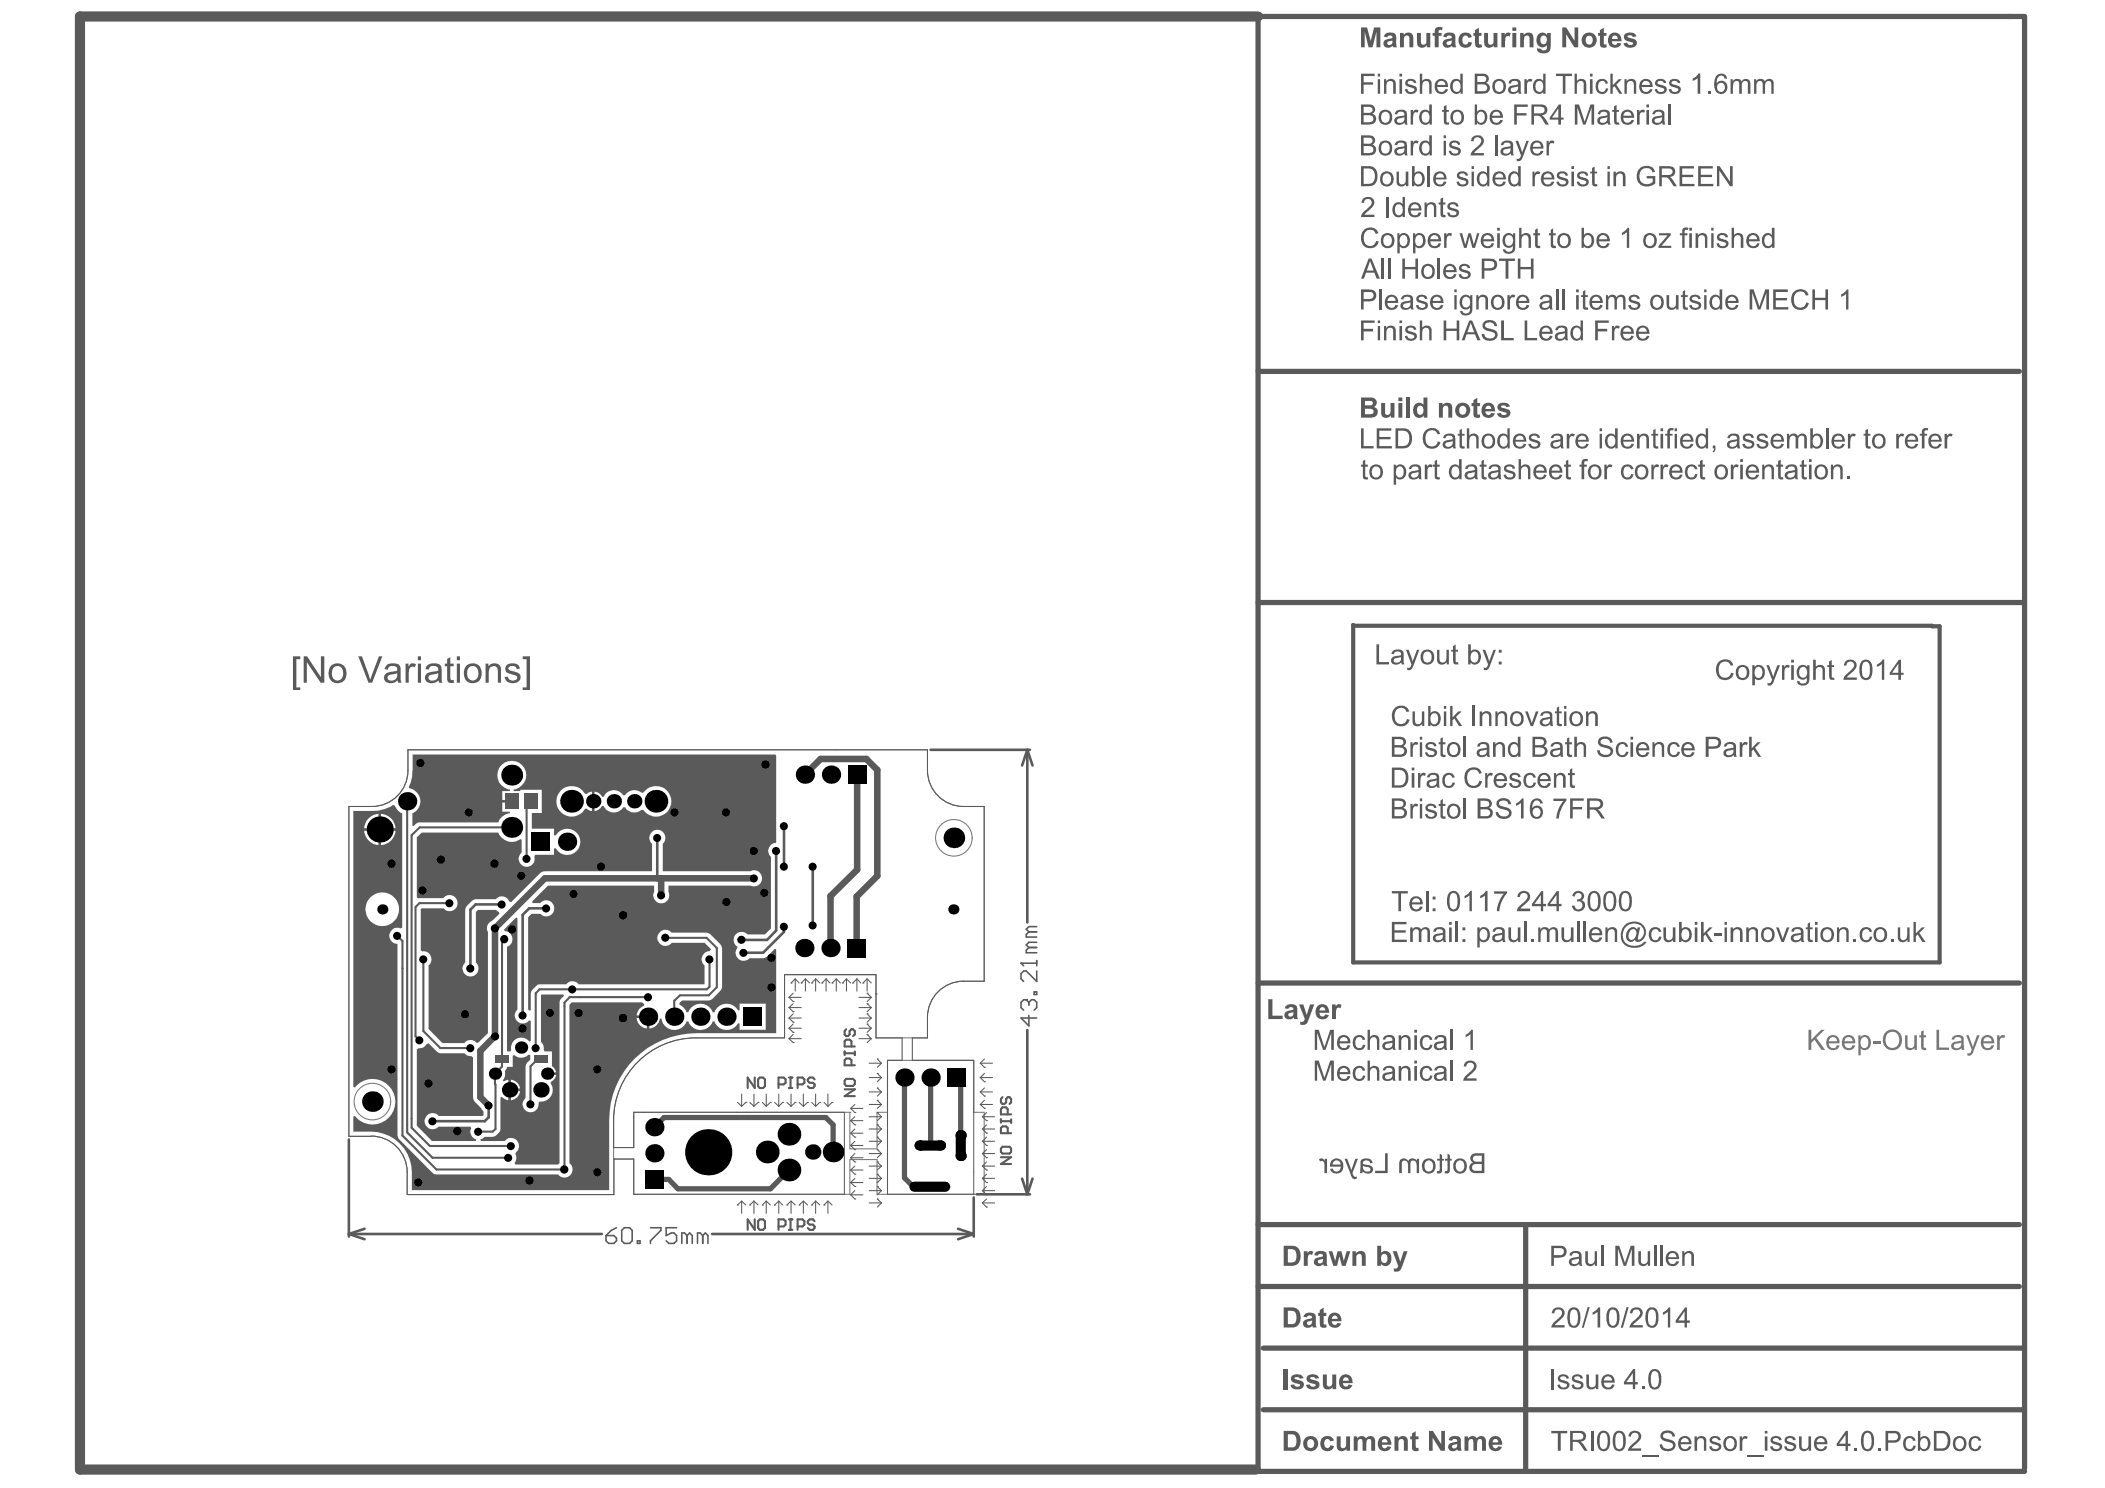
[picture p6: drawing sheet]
<svg xmlns="http://www.w3.org/2000/svg" width="297mm" height="210mm" viewBox="0 0 297 210" stroke-linecap="round" stroke-linejoin="round" font-family="sans-serif">
<g fill="#5a5a5a">
<path d="M71.1 131.1l1.7-1.7 .2 .1v12.9a1.14 1.14 0 0 0 0 1.7 1.14 1.14 0 0 0 1.7-.2l.2 .1v2.8l-.2 .1a1.46 1.46 0 0 0-1.7-.4 1.46 1.46 0 0 0-.9 1.6l-.1 .2h-.5v-14.8a1.13 1.13 0 0 0 .8-1.2 1.13 1.13 0 0 0-1.1-1z"/>
<path d="M58.8 148l.2-.1a1.14 1.14 0 0 0 1.2-.6l.3-.1 1.2 1.2 .4 .2h3.4a1.1 1.1 0 0 0 1 .4l.2 .2 .1 5.8 .2 .5 .9 .8a1.05 1.05 0 0 1 .3 1l-.1 .1h-6.2a1.15 1.15 0 0 0-1.7-.1 1.15 1.15 0 0 0 0 1.7 1.15 1.15 0 0 0 1.7-.1h4.5l.1 .3a1.15 1.15 0 0 0 .7 1.5v.3h-6.2l-2.2-2.2z"/>
<path d="M76.3 140.4l.1-.1h3.1l.1 .2a1.27 1.27 0 0 0-.6 1.4v22.2l-.2 .2h-6.1l-.1-.2a1.16 1.16 0 0 0 .1-1.3l.1-.3a1.13 1.13 0 0 0 .1-1.6 1.13 1.13 0 0 0-1.7 .1h-3.3l-.1-.3 .6-.3h1.1a1.43 1.43 0 0 0 1.1-1.1v-4.5l.2-.1 .4 .3 .5 .2v-2.9l-.6 .3-.1-.2a1.44 1.44 0 0 0 .2-1.3l.3-.6h.9v-1.6l.2-.1a1.47 1.47 0 0 0 2 0h.2v.7l-.4 .4-.2 .5v4.5a1.14 1.14 0 0 0 .3 1.9 1.14 1.14 0 0 0 1.5-1.2l.2-.2a1.65 1.65 0 0 0 1.6-.8 1.65 1.65 0 0 0-.1-1.8v-.2a1.32 1.32 0 0 0 .8-1h-1.3v-.3h1.3a1.37 1.37 0 0 0-.6-.9v-2.1h-1l-.2-.2a1.28 1.28 0 0 0-.4-1.1zM72.1 152.3v1.3h1.3a1.4 1.4 0 0 0-1.3-1.3zM72.1 153.9v1.3a1.4 1.4 0 0 0 1.3-1.3z"/>
<path d="M49.9 114.4h3.5l.8-.3 .9-.3 .4-.3 .2 .2a1.71 1.71 0 0 0 1.1 1v16.2l-.3 .1a1.15 1.15 0 0 0-1.5 .8 1.15 1.15 0 0 0 1.1 1.4v27l.2 .5 4.8 4.8 .2 .1 17.5 .1a1.13 1.13 0 0 0 1.7 .1 1.13 1.13 0 0 0-.1-1.7v-22.4l.3-.3h9.9l.3 .3v.2a1.53 1.53 0 0 0-1.1 1.3h1.7v.2h.1v1.7a1.6 1.6 0 0 0 1.5-1.4h.2l.1 .2a1.83 1.83 0 0 0 1.7 1.4 1.83 1.83 0 0 0 1.8-1.2h.2l.1 .3a1.84 1.84 0 0 0 1.8 .9 1.84 1.84 0 0 0 1.6-1.2h.2l.1 .3a1.87 1.87 0 0 0 3.3-.1l.2 .1v.9h3.7v-3.7h-3.7v.9h-.3a1.84 1.84 0 0 0-1.7-.9 1.84 1.84 0 0 0-1.6 1.2h-.2l-.1-.3a1.84 1.84 0 0 0-1.8-.9 1.84 1.84 0 0 0-1.6 1.2h-.2l-.4-.7-.6-.4v-.2l.4-.4h4l.2-.2 1.3-1.4 .1-5.8-.2-.5-1.7-1.6h-5.2a1.14 1.14 0 0 0-1.7-.2 1.14 1.14 0 0 0 0 1.7 1.14 1.14 0 0 0 1.7-.1h4.6l.9 .9-.2 .3a1.15 1.15 0 0 0-1 .7 1.15 1.15 0 0 0 .3 1.3v2.7h-17.8a1.07 1.07 0 0 0-1.7 0h-4a2.13 2.13 0 0 0-1 1.2v2.4l-.2 .1-.2-.2v-13l.5-.5h1.3a1.13 1.13 0 0 0 1.6 0 1.13 1.13 0 0 0-.1-1.6 1.13 1.13 0 0 0-1.6 .1h-1l-.1-.2 2.2-2.3h15l-.1 1.1a1.13 1.13 0 0 0 1.2 1.4 1.13 1.13 0 0 0 .9-1.6v-.9h11.6a1.13 1.13 0 0 0 1.6-1 1.13 1.13 0 0 0-1.6-1h-12.4v-3.9a1.14 1.14 0 0 0 .1-1.6 1.14 1.14 0 0 0-1.7 0 1.14 1.14 0 0 0 .1 1.6v3.9h-15.4l-.4 .3-4.1 4h-.2l-.1-.2a1.12 1.12 0 0 0-1.8-.2l-3.1 .1a2.18 2.18 0 0 0-1.3 1.4v7.5a1.14 1.14 0 0 0 0 1.6 1.14 1.14 0 0 0 1.6 0 1.14 1.14 0 0 0 0-1.6v-7.2l.2-.2h2.6l.4 .2 .1 .3-1 1a1.1 1.1 0 0 0-.6 1.5v14.3l-1.5 1.4-.2-.1a1.09 1.09 0 0 0-1.7 .1h-3.1l-1.9-1.9v-9l.1-.1a1.13 1.13 0 0 0 .2-1.3 1.13 1.13 0 0 0-1.2-.6l-.2-.1v-5.9l.1-.1h3.1a1.13 1.13 0 0 0 1.6 .1 1.13 1.13 0 0 0 0-1.6 1.13 1.13 0 0 0-1.6 .1h-3.6l-.2-.1v-8.5l.7-.6h10.8a2.01 2.01 0 0 0 3.1 .9h.2v1.9a1.15 1.15 0 0 0 .4 1.9 1.15 1.15 0 0 0 1.4-1.4l.1-.2h2.7v-.9h.2a1.87 1.87 0 0 0 2.8 .5 1.87 1.87 0 0 0 0-2.9 1.87 1.87 0 0 0-2.8 .6l-.2-.1v-.9h-3.2v-2.2h1.4v-3.3h-3v.2h-.9v-.2a2.03 2.03 0 0 0 1.4-3.1 2.03 2.03 0 0 0-3.4 0 2.03 2.03 0 0 0 1.4 3.1v.2h-1v1.2h1.3v.4h-1.3v1.3h1v.2l-.2 .1a1.86 1.86 0 0 0-1.4 1.2h-11.1l-.3 .1-.5 .4h-.2v-1.8a1.83 1.83 0 0 0 1.1-1.9 1.83 1.83 0 0 0-1.5-1.6l-.1-.2 .2-.5a15.3 15.3 0 0 0 .3-4.1h51.2l.1 .2v12.3h-.3a1.16 1.16 0 0 0-.4 2v10.1l-.9 .8h-2.4a1.14 1.14 0 0 0-1.7 .1 1.14 1.14 0 0 0 .3 1.6 1.2 1.2 0 0 0-.1 1.4 1.2 1.2 0 0 0 1.2 .6l.6-.3 2.2-.1 1.3-1.3 .2 .1v11.8h-11.3a12.3 12.3 0 0 0-12.2 12.3v9.9h-27.9v-2.6a5.8 5.8 0 0 0-5.7-5.7h-2.5v-2.1l.2-.1 .2 .3a3.2 3.2 0 0 0 4.6-.1 3.2 3.2 0 0 0-.2-4.6 3.2 3.2 0 0 0-4.6 .4l-.2-.1zM83.9 111.7v2.7a1.21 1.21 0 0 0 1-.7h.3a1.61 1.61 0 0 0 2.8 .2h.1a1.6 1.6 0 0 0 2.4 .3h.3a2.17 2.17 0 0 0 3.2 .5 2.17 2.17 0 0 0 0-3.3 2.17 2.17 0 0 0-3.2 .5l-.3-.1a1.68 1.68 0 0 0-2.4 .4h-.1a1.59 1.59 0 0 0-2.8 .2h-.3a1.12 1.12 0 0 0-1-.7zM79.1 111.5a2.15 2.15 0 0 0 .3 3.3 2.15 2.15 0 0 0 3.1-.7h.3l.2 .1 .5 .2v-2.7l-.5 .1-.2 .2h-.3a2.16 2.16 0 0 0-3.4-.5zM53.8 114.8v2h2a2.15 2.15 0 0 0-2-2zM52 115.4a2.19 2.19 0 0 0-.6 1.4h2v-2a2.02 2.02 0 0 0-1.4 .6zM53.8 117.2v2a2.15 2.15 0 0 0 2-2zM51.4 117.2a2.16 2.16 0 0 0 2 2v-2zM51.6 128.3a2.38 2.38 0 0 0 4.7 0 2.38 2.38 0 0 0-4.7 0zM89.8 143.6a1.59 1.59 0 0 0 1.5 1.5v-1.5z"/>
</g>
<path d="M57.5 113v46.7l3.5 3.6h10.7M72.2 116.7h-13l-1.1 1.1v41.3l2.6 2.6h11.4M74.3 114v7.1M56.1 132l.7 .7v27.5l4.8 4.8h18.1v-23.6l.7-.7h11.1M59.7 135.3v10.1l2.4 2.4h4.3M63.4 127.4h-4.2l-.6 .5v18.3l.6 .5M71.2 132.5l-.4 .3v17.7l-1 .9 .1 7.9-.4 .3h-2M93.9 132.3h5.8l1.5 1.4v5.6l-1.2 1.1h-4l-.9 .8v2.2M100.1 135.3v3.9l-.3 .4h-23.6l-.6 .5v7.7M76.3 149.4h-.4l-1 1v5.4" fill="none" stroke="#5a5a5a" stroke-width=".3"/>
<path d="M92.7 118.2v5.7M110.6 116.5v5.7M70.8 127.6h-3.7l-.7 .7v8.3M77.1 128.1h-2.4l-.9 1v14.1M109.5 120v11.3l-1.3 1.3h-3.5M110.6 130.7v.7l-2.9 3h-2.8M114.7 122.2v8.3M69 155.9v1.7l-.6 .6h-7.4" fill="none" stroke="#5a5a5a" stroke-width=".37"/>
<path d="M113.6 109.3l2.2-2.2h6.4l1.6 1.5v15l-2.9 2.9v7.2M121 109.3v13.4l-3.8 3.7v7.3M93.3 123.9v2.4M106.4 123.9h-29.5l-7.1 7v15.2l-2 2.1v6.6l1.2 1.1" fill="none" stroke="#5a5a5a" stroke-width=".92"/>
<path d="M92.3 159l1.4-1.4h22.8l1.1 1.1v3.8M127.6 152v14.2l1.3 1.2h2.3M131.3 152v9.5l-.1 .1M135 152l.6 .6v9M92.3 162.7h.3M111.3 165l-2.6 2.7h-13l-1.3-1.3h-2.1" fill="none" stroke="#5a5a5a" stroke-width=".74"/>
<g fill="#5a5a5a">
<path d="M204.3 162.7l.3 .2v.6h.3v.2h-.3v1.2a.51 .51 0 0 1-.2 .5 .51 .51 0 0 1-.5 .1v-.3h.3l.1-.2v-1.3h-.4v-.2h.4z"/>
<path d="M203.2 162.7l.3 .2v.6h.2v.2h-.2v1.2a.5 .5 0 0 1-.2 .6 .5 .5 0 0 1-.5 0v-.3h.3l.1-.2v-1.3h-.4v-.2h.4z"/>
<path d="M197.6 163.6a.77 .77 0 0 1 1.1 .2 .69 .69 0 0 1 1.2 0v-.3h.3v2h-.3v-1a.55 .55 0 0 0-.2-.6 .55 .55 0 0 0-.6-.1l-.1 .3v1.4h-.3v-1.2a.47 .47 0 0 0-.3-.6 .47 .47 0 0 0-.6 .3v1.5h-.4v-1.5z"/>
<path d="M195.5 162.7h.3v2.8h-1.8v-.3h1.5z"/>
<path d="M189.7 163.5h.4l.6 1.6 .5-1.6h.4l-.8 2a.48 .48 0 0 0 .7 .5l-.1 .3a.66 .66 0 0 1-.8-.7z"/>
<path d="M186.1 163.5a.5 .5 0 0 1 .8 .3v-.3h.4v2h-.4v-1.1a.46 .46 0 0 0-.1-.5 .46 .46 0 0 0-.5-.1z"/>
<path d="M207.6 162.9a.65 .65 0 0 0 .3 1.1 .8 .8 0 0 0-.5 1 .8 .8 0 0 0 1 .5h1.1v-2.8h-1.4zM207.9 163.2l.3-.2h.9v.9h-.6a.47 .47 0 0 1-.6-.2 .47 .47 0 0 1 0-.5zM207.8 164.4l.4-.2h.9v1h-.7a.51 .51 0 0 1-.6-.2 .51 .51 0 0 1 0-.6z"/>
<path d="M205.3 163.8l-.1 .1a1.01 1.01 0 0 0 .2 1.4 1.01 1.01 0 0 0 1.4-.1 1.06 1.06 0 0 0 0-1.3 1.06 1.06 0 0 0-1.2-.4zM205.6 163.9a.69 .69 0 0 1 .9 0 .69 .69 0 0 1 .1 .9 .6 .6 0 0 1-.7 .4 .6 .6 0 0 1-.5-.7z"/>
<path d="M200.9 163.7l-.1 .1a1.08 1.08 0 0 0 0 1.2 1.08 1.08 0 0 0 1.1 .5 1.17 1.17 0 0 0 .3-1.9 1.08 1.08 0 0 0-1.3 .1zM201.2 163.9a.64 .64 0 0 1 .8 0 .64 .64 0 0 1 .2 .7 .61 .61 0 0 1-.7 .6 .61 .61 0 0 1-.5-.8z"/>
<path d="M192.1 163.6l-.2 1.9h.3l.1-.2a.81 .81 0 0 0 .8 .3 .81 .81 0 0 0 .7-.7 .87 .87 0 0 0-1-.6h-.1a.29 .29 0 0 1-.4-.3 .29 .29 0 0 1 .3-.3h.5l.2 .4h.4a1.01 1.01 0 0 0-1.6-.5zM192.3 164.5l.4 .1a.54 .54 0 0 1 .7 .4 .6 .6 0 0 1-.7 .2 .6 .6 0 0 1-.4-.6z"/>
<path d="M187.9 163.8l-.2 .8h1.5a.6 .6 0 0 1-.4 .7 .6 .6 0 0 1-.8-.5l-.3 .1a.99 .99 0 0 0 1.3 .6 .99 .99 0 0 0 .5-1.3v-.1a.96 .96 0 0 0-1.6-.3zM188.2 163.9a.59 .59 0 0 1 .6-.2 .59 .59 0 0 1 .4 .6h-1.2z"/>
</g>
<g fill="#000">
<circle cx="53.6" cy="117" r="1.84"/>
<circle cx="57.5" cy="113" r="1.29"/>
<circle cx="59.3" cy="107.6" r=".57"/>
<circle cx="66.1" cy="114.6" r=".57"/>
<circle cx="72.2" cy="116.7" r="1.48"/>
<circle cx="72.2" cy="109.3" r="1.48"/>
<circle cx="80" cy="118.7" r="1.29"/>
<circle cx="80.7" cy="113" r="1.6"/>
<circle cx="83.7" cy="113" r="1.01"/>
<circle cx="86.6" cy="113" r="1.01"/>
<circle cx="89.5" cy="113" r="1.01"/>
<circle cx="92.6" cy="113" r="1.6"/>
<circle cx="92.7" cy="118.2" r=".57"/>
<circle cx="95.2" cy="114.6" r=".58"/>
<circle cx="102.4" cy="114.6" r=".57"/>
<circle cx="108" cy="107.8" r=".59"/>
<circle cx="110.6" cy="116.5" r=".57"/>
<circle cx="113.6" cy="109.3" r="1.29"/>
<circle cx="117.3" cy="109.3" r="1.29"/>
<circle cx="134.6" cy="118.2" r="1.46"/>
<circle cx="54" cy="128.3" r=".72"/>
<circle cx="55.2" cy="121.8" r=".59"/>
<circle cx="56" cy="132" r=".57"/>
<circle cx="59.6" cy="125.6" r=".57"/>
<circle cx="59.7" cy="135.3" r=".57"/>
<circle cx="62.2" cy="121.3" r=".58"/>
<circle cx="63.4" cy="127.4" r=".57"/>
<circle cx="66.4" cy="136.6" r=".57"/>
<circle cx="69.8" cy="121.8" r=".59"/>
<circle cx="69.8" cy="131" r=".57"/>
<circle cx="70.8" cy="127.6" r=".57"/>
<circle cx="71.1" cy="132.5" r=".58"/>
<circle cx="72.3" cy="131.1" r=".57"/>
<circle cx="73.6" cy="123.5" r=".57"/>
<circle cx="74.3" cy="121.2" r=".57"/>
<circle cx="77.1" cy="128.2" r=".57"/>
<circle cx="80.7" cy="139.6" r=".57"/>
<circle cx="80.9" cy="126.1" r=".57"/>
<circle cx="84.8" cy="122.3" r=".57"/>
<circle cx="87.9" cy="129.1" r=".59"/>
<circle cx="93.3" cy="126.3" r=".57"/>
<circle cx="93.9" cy="132.3" r=".57"/>
<circle cx="100.1" cy="135.3" r=".57"/>
<circle cx="102.5" cy="127.2" r=".57"/>
<circle cx="104.6" cy="132.6" r=".58"/>
<circle cx="104.9" cy="134.4" r=".57"/>
<circle cx="106.4" cy="123.9" r=".57"/>
<circle cx="106.4" cy="120" r=".57"/>
<circle cx="107.8" cy="125.9" r=".57"/>
<circle cx="108.9" cy="135.1" r=".58"/>
<circle cx="108.9" cy="139.3" r=".58"/>
<circle cx="109.5" cy="120" r=".57"/>
<circle cx="110.6" cy="130.7" r=".57"/>
<circle cx="110.6" cy="122.3" r=".57"/>
<circle cx="113.5" cy="133.7" r="1.29"/>
<circle cx="114.7" cy="122.3" r=".57"/>
<circle cx="114.7" cy="130.5" r=".57"/>
<circle cx="117.2" cy="133.7" r="1.29"/>
<circle cx="134.5" cy="128.3" r=".72"/>
<circle cx="52.6" cy="155.4" r="1.46"/>
<circle cx="55.3" cy="150.8" r=".58"/>
<circle cx="59.2" cy="146.8" r=".57"/>
<circle cx="60.5" cy="152.8" r=".57"/>
<circle cx="61" cy="158.2" r=".57"/>
<circle cx="64.5" cy="159.6" r=".59"/>
<circle cx="65.6" cy="143.1" r=".57"/>
<circle cx="66.4" cy="147.9" r=".57"/>
<circle cx="67.5" cy="159.7" r=".57"/>
<circle cx="68.9" cy="156" r=".57"/>
<circle cx="69.8" cy="151.5" r=".87"/>
<circle cx="69.9" cy="146.2" r=".57"/>
<circle cx="71.9" cy="153.7" r="1.09"/>
<circle cx="73.5" cy="147.8" r=".87"/>
<circle cx="73.7" cy="145.1" r=".57"/>
<circle cx="73.7" cy="143.3" r=".57"/>
<circle cx="74.8" cy="155.8" r=".57"/>
<circle cx="75.6" cy="147.9" r=".57"/>
<circle cx="76.3" cy="153.7" r="1.09"/>
<circle cx="77.2" cy="151.5" r=".87"/>
<circle cx="77.6" cy="142.9" r=".57"/>
<circle cx="81.7" cy="142.9" r=".57"/>
<circle cx="84.3" cy="150.8" r=".57"/>
<circle cx="87.9" cy="143.6" r=".59"/>
<circle cx="91.4" cy="140.7" r=".57"/>
<circle cx="91.5" cy="143.4" r="1.29"/>
<circle cx="92.3" cy="159" r="1.29"/>
<circle cx="95.1" cy="143.4" r="1.29"/>
<circle cx="98.8" cy="143.4" r="1.29"/>
<circle cx="102.5" cy="143.4" r="1.29"/>
<circle cx="127.6" cy="152" r="1.29"/>
<circle cx="131.3" cy="152" r="1.29"/>
<circle cx="59" cy="166.8" r=".57"/>
<circle cx="71.7" cy="163.3" r=".57"/>
<circle cx="72.1" cy="161.7" r=".57"/>
<circle cx="74.7" cy="166.5" r=".59"/>
<circle cx="79.6" cy="165" r=".59"/>
<circle cx="84.3" cy="165.4" r=".57"/>
<circle cx="92.3" cy="162.7" r="1.29"/>
<circle cx="99.9" cy="162.5" r="3.3"/>
<circle cx="108.3" cy="162.5" r="1.6"/>
<circle cx="111.3" cy="165" r="1.6"/>
<circle cx="111.3" cy="160" r="1.6"/>
<circle cx="114.7" cy="162.5" r="1.09"/>
<circle cx="117.6" cy="162.5" r="1.46"/>
<circle cx="129.8" cy="161.6" r=".72"/>
<circle cx="132.6" cy="161.6" r=".72"/>
<circle cx="135.6" cy="160.1" r=".72"/>
<circle cx="135.6" cy="163.1" r=".72"/>
</g>
<path d="M129 167.4h4.4" fill="none" stroke="#000" stroke-width="1.4"/>
<g fill="#000">
<path d="M75 117.5h2.6v2.5h-2.6z" fill-rule="evenodd"/>
<path d="M119.7 108h2.5v2.6h-2.5z" fill-rule="evenodd"/>
<path d="M119.6 132.4h2.6v2.6h-2.6z" fill-rule="evenodd"/>
<path d="M104.9 142.1h2.6v2.6h-2.6z" fill-rule="evenodd"/>
<path d="M135.6 159.4l.7 .7v2.9l-.7 .8-.7-.8v-2.9z" fill-rule="evenodd"/>
<path d="M133.7 150.7h2.6v2.6h-2.6z" fill-rule="evenodd"/>
<path d="M91.1 165.1h2.5v2.6h-2.5z" fill-rule="evenodd"/>
<path d="M129 161.6l.8-.7h2.8l.8 .7-.8 .7h-2.8z" fill-rule="evenodd"/>
</g>
<g fill="#5a5a5a">
<path d="M69.8 148.9h2v1h-2z" fill-rule="evenodd"/>
<path d="M71.2 111.9h1.9v2.2h-1.9z" fill-rule="evenodd"/>
<path d="M75.4 148.9h1.9v1h-1.9z" fill-rule="evenodd"/>
<path d="M74 111.9h1.9v2.2h-1.9z" fill-rule="evenodd"/>
</g>
<path d="M52.5 113.8h-3.3v46.5h3.2M57.6 108.7v-2.9h73.3v2.9M136 113.8h2.9v24.6h-2.9M119.9 156.9h.1M119.9 156.9v5.2h3.9v-5.2h1.4v-7.3h12.2v7.3h1.5v11.6h-15.1v-4.9h-3.9v4.9h-30.5v-5h-2.8v-5.5M119.9 156.9h-30.5v5h-2.8M123.6 140.2h.1M130.9 143.5v2.9h-7.3v-8.9h-12.9v8.9h-12.5M57.5 165.3v3.2M86.6 163.5v5h-29.1M123.8 166.8h.1" fill="none" stroke="#787878" stroke-width=".15"/>
<g fill="#787878">
<path d="M255.2 145.3h.4v1.4l1.4-1.4h.5l-1.2 1.1 1.3 1.7h-.6l-1-1.4-.4 .4v1h-.4z"/>
<path d="M264.3 146.9h1.1v.4h-1.1z"/>
<path d="M268.8 146h.4v1.2a.51 .51 0 0 0 .5 .7 .51 .51 0 0 0 .4-.8v-1.1h.4v2.1h-.3l-.1-.3a.71 .71 0 0 1-.8 .3 .71 .71 0 0 1-.5-.8z"/>
<path d="M271.1 145.5l.4-.2v.7h.3v.3h-.3v1.4l.3 .1v.3h-.1a.5 .5 0 0 1-.6-.6v-1.2h-.3v-.3h.3z"/>
<path d="M273.3 145.3h.3v2.5h1.4v.3h-1.7z"/>
<path d="M277.5 146h.3l.6 1.7 .6-1.7h.3l-.9 2.5a.56 .56 0 0 1-.8 .4v-.3a.45 .45 0 0 0 .6-.5z"/>
<path d="M281.8 146h.3v.4a.51 .51 0 0 1 .9-.3l-.2 .3a.45 .45 0 0 0-.5 .1 .45 .45 0 0 0-.1 .5v1.1h-.4z"/>
<path d="M257.9 146.3l.2-.1a.96 .96 0 0 1 1.1 0 .96 .96 0 0 1 .4 1h-1.5a.59 .59 0 0 0 .4 .6 .59 .59 0 0 0 .7-.4l.4 .1a.94 .94 0 0 1-1.3 .6 1.02 1.02 0 0 1-.6-1.3zM258.2 146.5l-.1 .4h1.1a.58 .58 0 0 0-.3-.6 .58 .58 0 0 0-.7 .2z"/>
<path d="M260.2 146.3l.2-.2a.95 .95 0 0 1 1 .1 .95 .95 0 0 1 .4 1h-1.5a.59 .59 0 0 0 .4 .6 .59 .59 0 0 0 .7-.4l.4 .1a.99 .99 0 0 1-1.4 .6 .99 .99 0 0 1-.4-1.4zM260.4 146.5l-.1 .4h1.1a.58 .58 0 0 0-.4-.6 .58 .58 0 0 0-.6 .2z"/>
<path d="M262.2 146h.3v.3a.82 .82 0 0 1 1-.3 .82 .82 0 0 1 .5 .8 .98 .98 0 0 1-.2 1 .98 .98 0 0 1-1 .3l-.2-.2v1h-.4zM262.6 146.6a.92 .92 0 0 0 .3 1.2 .78 .78 0 0 0 .7-1.1 .47 .47 0 0 0-.7-.3z"/>
<path d="M266.1 145.6a1.41 1.41 0 0 1 1.8-.1 1.41 1.41 0 0 1 .4 1.7 1.38 1.38 0 0 1-1.8 .8 1.38 1.38 0 0 1-.7-1.9zM266.3 145.9v.1a1.17 1.17 0 0 0 .8 1.8 1.19 1.19 0 0 0 .9-.9 1.19 1.19 0 0 0-.5-1.2 1.03 1.03 0 0 0-1.2 .2z"/>
<path d="M275.5 146.3a.93 .93 0 0 1 1.6 .2l.1 1.6h-.4v-.3a.87 .87 0 0 1-1.5-.1v-.1a.84 .84 0 0 1 1.1-.7 .31 .31 0 0 0 .4-.3 .31 .31 0 0 0-.4-.3l-.5 .1-.2 .3-.3-.1zM275.8 147.3a.4 .4 0 0 0 .1 .5 .4 .4 0 0 0 .5 0l.3-.3 .1-.4z"/>
<path d="M279.7 146.3h.1a.96 .96 0 0 1 1.1-.2 .96 .96 0 0 1 .5 1.1h-1.5a.61 .61 0 0 0 .4 .6 .61 .61 0 0 0 .7-.4l.4 .1a1 1 0 0 1-1.3 .6 1 1 0 0 1-.6-1.3zM280 146.4l-.1 .5h1.1a.6 .6 0 0 0-.3-.5 .6 .6 0 0 0-.7 0z"/>
</g>
<g fill="none" stroke="#787878" stroke-width=".15">
<path d="M57.6 108.7a5.1 5.1 0 0 1-5.1 5.1M130.9 108.7a5.1 5.1 0 0 0 5.1 5.1M136 138.4a5.1 5.1 0 0 0-5.1 5.1M98.2 146.4a11.6 11.6 0 0 0-11.6 11.6M52.4 160.3a5.1 5.1 0 0 1 5.1 5"/>
<circle cx="134.6" cy="118.2" r="2.58"/>
<circle cx="52.6" cy="155.4" r="2.58"/>
</g>
<path d="M52.5 113.8h-3.3v46.5h3.2M57.6 108.7v-2.9h73.3v2.9M136 113.8h2.9v24.6h-2.9M86.6 158v3.9h2.8v-5h29.8v11.6h-29.8v-5h-2.8v5h-29.1M98.2 146.4h12.5v-8.9h12.9v8.9h3.7v3.2h-2.1v18.9M123.6 140.2h.1M130.9 143.5v2.9h-2.2v3.2h8.7v18.9h-12.1M57.5 165.3v3.2" fill="none" stroke="#5a5a5a" stroke-width=".15"/>
<g fill="#5a5a5a">
<path d="M185.5 145.3h.6l.8 2.4 .8-2.4h.5v2.8h-.3v-2.4l-.9 2.4h-.3l-.8-2.4v2.4h-.4z"/>
<path d="M191.2 146.2a.89 .89 0 0 1 1.4 .5h-.3a.55 .55 0 0 0-.7-.4 .55 .55 0 0 0-.4 .7 .59 .59 0 0 0 .3 .7 .59 .59 0 0 0 .7-.1l.1-.2h.4a.93 .93 0 0 1-1.1 .7 .93 .93 0 0 1-.7-1.1l.1-.5z"/>
<path d="M193 145.3h.3v1a.74 .74 0 0 1 .9-.2 .74 .74 0 0 1 .4 .7v1.3h-.3v-1.3a.52 .52 0 0 0-.6-.5 .52 .52 0 0 0-.4 .7v1.1h-.3z"/>
<path d="M197.4 146h.3v.3a.74 .74 0 0 1 .9-.3 .74 .74 0 0 1 .5 .8v1.3h-.4v-1.3a.5 .5 0 0 0-.5-.5 .5 .5 0 0 0-.5 .6v1.2h-.3z"/>
<path d="M200.6 146.2a.89 .89 0 0 1 1.5 .5h-.3a.55 .55 0 0 0-.7-.4 .55 .55 0 0 0-.4 .7 .59 .59 0 0 0 .2 .7 .59 .59 0 0 0 .8-.1l.1-.2h.4a.93 .93 0 0 1-1.2 .7 .93 .93 0 0 1-.6-1.1l.1-.5z"/>
<path d="M188.9 146.3l.1-.1a.96 .96 0 0 1 1.1 0 .96 .96 0 0 1 .4 1h-1.5a.59 .59 0 0 0 .5 .6 .59 .59 0 0 0 .7-.4l.3 .1a.94 .94 0 0 1-1.2 .6 1.02 1.02 0 0 1-.6-1.3zM189.2 146.5l-.2 .4h1.2a.57 .57 0 0 0-.4-.6 .57 .57 0 0 0-.6 .2z"/>
<path d="M195.3 146.2h.1a.92 .92 0 0 1 1.5 .3v1.4l.1 .2h-.4l-.1-.3a.92 .92 0 0 1-1.4-.1 .79 .79 0 0 1 .9-.8h.1a.3 .3 0 0 0 .4-.3 .3 .3 0 0 0-.3-.3h-.5l-.2 .4-.4-.1zM195.5 147.4a.42 .42 0 0 0 .2 .5 .42 .42 0 0 0 .5-.1l.2-.3 .1-.4-.8 .1z"/>
<path d="M199.6 145.3h.3v.4h-.3zM199.6 146h.3v2.1h-.3z"/>
<path d="M202.5 146.3a1.06 1.06 0 0 1 1.6 .1v1.4l.1 .3h-.3l-.1-.3a.92 .92 0 0 1-1.5-.1 .8 .8 0 0 1 1-.8 .31 .31 0 0 0 .4-.3 .31 .31 0 0 0-.4-.3h-.4l-.2 .4-.3-.1zM202.8 147.3a.4 .4 0 0 0 .1 .5 .4 .4 0 0 0 .5 0l.3-.3v-.4z"/>
</g>
<path d="M204.8 145.3v2.8" fill="none" stroke="#5a5a5a" stroke-width=".37"/>
<path d="M206.8 146l.5-.4 .3-.3h.2v2.8h-.3v-2.2l-.6 .4h-.1z" fill="#5a5a5a"/>
<g fill="none" stroke="#5a5a5a" stroke-width=".15">
<path d="M57.6 108.7a5.1 5.1 0 0 1-5.1 5.1M130.9 108.7a5.1 5.1 0 0 0 5.1 5.1M111.6 138.7h.1M112.2 138.1l-.6 .6M112.2 138.1v1.7M112.2 138.1l.6 .6M113.1 138.7h.1M113.7 138.1l-.6 .6M113.7 138.1l.5 .6M113.7 138.1v1.7M114.5 138.7h.1M115.1 138.1v1.7"/>
<path d="M115.1 138.1l-.6 .6M115.1 138.1l.6 .6M116 138.7h.1M116.6 138.1l-.6 .6M116.6 138.1l.5 .6M116.6 138.1v1.7M117.4 138.7h.1M118 138.1l-.6 .6M118 138.1v1.7M118 138.1l.6 .6M118.9 138.7h.1M119.4 138.1l-.5 .6"/>
<path d="M119.4 138.1l.6 .6M119.4 138.1v1.7M120.3 138.7h.1M120.9 138.1l-.6 .6M120.9 138.1l.6 .6M120.9 138.1v1.7M121.8 138.7h.1M122.4 138.1l-.6 .6M122.4 138.1l.5 .6M122.4 138.1v1.7M136 138.4a5.1 5.1 0 0 0-5.1 5.1M98.2 146.4a11.6 11.6 0 0 0-11.6 11.6"/>
<path d="M104.1 155.5l.6 .6M104.7 154.3v1.8M105.2 155.5h.1M105.2 155.5l-.5 .6M105.8 155.5l.6 .6M106.4 154.3v1.8M107 155.5h.1M107 155.5l-.6 .6M107.6 155.5l.5 .6M108.1 154.3v1.8M108.7 155.5h.1M108.7 155.5l-.6 .6"/>
<path d="M109.3 155.5l.6 .6M109.9 154.3v1.8M110.4 155.5h.1M110.4 155.5l-.5 .6M111 155.5l.6 .6M111.6 154.3v1.8M111.9 145.6h.1M111.9 147.1h.1M111.9 142.7h.1M111.9 144.2h.1M111.9 141.3h.1M111.9 145.9l-.6 .6 .6 .6"/>
<path d="M111.9 143l-.6 .6 .6 .6M111.9 144.5l-.6 .5 .6 .6M111.9 140.1l-.6 .6 .6 .6M111.9 141.6l-.6 .5 .6 .6M112.2 155.5h.1M112.2 155.5l-.6 .6M112.8 155.5l.6 .6M113.4 154.3v1.8M114 155.5h.1M114 155.5l-.6 .6M114.5 155.5l.6 .6M115.1 154.3v1.8"/>
<path d="M115.7 155.5h.1M115.7 155.5l-.6 .6M116.3 155.5l.5 .6M116.8 154.3v1.8M117.4 155.5h.1M117.4 155.5l-.6 .6M120 158.1l.6 .6M120 156.4l.6 .5M120 158.1h1.8M120 156.4h1.8M120.6 158.7h.1M120.6 156.9h.1"/>
<path d="M120.6 157.5l-.6 .6M120.6 155.8l-.6 .6M120.6 159.3l-.6 .6 .6 .5M121.2 146.5h1.7M121.2 143.6h1.7M121.2 145h1.7M121.2 140.7h1.7M122.4 145.9h.1M122.4 143h.1M122.4 144.5h.1M122.4 140.1h.1M122.4 141.6h.1"/>
<path d="M122.4 145.9l.5 .6M122.4 143l.5 .6M122.4 144.5l.5 .5M122.4 140.1l.5 .6M122.4 141.6l.5 .5-.5 .6M122.7 159.3h1.7M122.7 157.5h1.7M122.7 155.8h1.7M122.7 152h1.7M122.7 150h1.7M122.7 154h1.7M122.9 146.5l-.5 .6"/>
<path d="M122.9 143.6l-.5 .6M122.9 140.7l-.5 .6M122.9 145l-.5 .6M123.8 158.7h.1M123.8 155.2h.1M123.8 153.5h.1M123.8 151.4h.1M123.8 149.4h.1M123.8 156.9h.1M123.8 158.7l.6 .6M123.8 155.2l.6 .6M123.8 151.4l.6 .6"/>
<path d="M123.8 149.4l.6 .6M123.8 153.5l.6 .5M123.8 156.9l.6 .6M124.4 157.5l-.6 .6M124.4 155.8l-.6 .6M124.4 152l-.6 .6M124.4 150l-.6 .6M124.4 159.3l-.6 .6M124.4 154l-.6 .6M138.3 155.8h1.8M138.3 152h1.8M138.3 150h1.8"/>
<path d="M138.3 155.8l.6 .6M138.3 152l.6 .6M138.3 150l.6 .6M138.6 159.3h1.8M138.6 157.5h1.8M138.6 159.3l.6 .6M138.6 157.5l.6 .6M138.9 154.6h.1M138.9 156.4h.1M138.9 152.6h.1M138.9 150.6h.1M138.9 155.2l-.6 .6"/>
<path d="M138.9 151.4l-.6 .6M138.9 149.4l-.6 .6M138.9 153.5l-.6 .5 .6 .6M139.2 158.1h.1M139.2 159.9h.1M139.2 158.7l-.6 .6M139.2 156.9l-.6 .6M52.4 160.3a5.1 5.1 0 0 1 5.1 5M104.1 170h.1M104.7 169.4v1.8M104.7 169.4l.5 .6M104.7 169.4l-.6 .6"/>
<path d="M105.8 170h.1M106.4 169.4v1.8M106.4 169.4l-.6 .6M106.4 169.4l.6 .6M107.6 170h.1M108.1 169.4v1.8M108.1 169.4l.6 .6M108.1 169.4l-.5 .6M109.3 170h.1M109.9 169.4v1.8M109.9 169.4l.5 .6M109.9 169.4l-.6 .6"/>
<path d="M111 170h.1M111.6 169.4v1.8M111.6 169.4l.6 .6M111.6 169.4l-.6 .6M112.8 170h.1M113.4 169.4v1.8M113.4 169.4l.6 .6M113.4 169.4l-.6 .6M114.5 170h.1M115.1 169.4v1.8M115.1 169.4l-.6 .6M115.1 169.4l.6 .6"/>
<path d="M116.3 170h.1M116.8 169.4v1.8M116.8 169.4l.6 .6M116.8 169.4l-.5 .6M120 166.8l.6 .6M120 163.3l.6 .6M120 165l.6 .6M120 161.6l.6 .6M120 168.5l.6 .6M120 166.8h1.8M120 168.5h1.8M120 163.3h1.8"/>
<path d="M120 165h1.8M120 161.6h1.8M120.6 169.1h.1M120.6 167.4h.1M120.6 163.9h.1M120.6 165.6h.1M120.6 160.4h.1M120.6 162.2h.1M120.6 166.2l-.6 .6M120.6 168l-.6 .5M120.6 164.5l-.6 .5M120.6 161l-.6 .6"/>
<path d="M120.6 162.7l-.6 .6M122.7 169.7h1.7M122.7 168h1.7M122.7 166.2h1.7M122.7 164.5h1.7M122.7 162.7h1.7M122.7 161h1.7M123.8 169.1h.1M123.8 167.4h.1M123.8 165.6h.1M123.8 163.9h.1M123.8 162.2h.1"/>
<path d="M123.8 160.4h.1M123.8 169.1l.6 .6M123.8 167.4l.6 .6M123.8 163.9l.6 .6M123.8 162.2l.6 .5M123.8 160.4l.6 .6M123.8 165.6l.6 .6M124.4 169.7l-.6 .6M124.4 168l-.6 .5M124.4 166.2l-.6 .6M124.4 164.5l-.6 .5M124.4 161l-.6 .6"/>
<path d="M124.4 162.7l-.6 .6M138.6 169.7h1.8M138.6 168h1.8M138.6 166.2h1.8M138.6 164.5h1.8M138.6 162.7h1.8M138.6 161h1.8M138.6 169.7l.6 .6M138.6 166.2l.6 .6M138.6 168l.6 .5M138.6 164.5l.6 .5M138.6 161l.6 .6"/>
<path d="M138.6 162.7l.6 .6M139.2 170.3h.1M139.2 166.8h.1M139.2 168.5h.1M139.2 163.3h.1M139.2 165h.1M139.2 161.6h.1M139.2 169.1l-.6 .6M139.2 167.4l-.6 .6M139.2 163.9l-.6 .6M139.2 160.4l-.6 .6M139.2 162.2l-.6 .5"/>
<path d="M139.2 165.6l-.6 .6"/>
</g>
<path d="M144.2 108l.8-2.2v24.3M145 145.3v23.2M49.2 160.7v13.7M51.4 173.3l-2.2 .8M135.2 173.3l2.2 .8M137.4 168.9v5.5M137.8 168.5h7.5M144.2 166.3l.8 2.2M145.7 166.3l-.7 2.2" fill="none" stroke="#5a5a5a" stroke-width=".37"/>
<path d="M191 88.3v-.1v47.6M272.6 88.3h1.1v47.5" fill="none" stroke="#5a5a5a" stroke-width=".59"/>
<path d="M11.3 2.3v205" fill="none" stroke="#5a5a5a" stroke-width="1.4"/>
<path d="M285.7 2.3v204.9M215.3 172.7v34.5" fill="none" stroke="#5a5a5a" stroke-width=".74"/>
<circle cx="283.5" cy="2.3" r=".37" fill="#5a5a5a"/>
<path d="M285.7 2.3h-108.2v205.3h108.2M177.5 52.4h107.5M177.5 85h108.2M177.5 138.7h107.5M177.5 172.7h107.5M177.5 181.5h107.5M178.3 198.9h107.4M178.3 190.2h107.4" fill="none" stroke="#5a5a5a" stroke-width=".74"/>
<path d="M131.3 105.8h14M145 105.8l.7 2.2M84.9 174.1h-35.7l2.2 .7M100.5 174.1h36.9l-2.2 .7" fill="none" stroke="#5a5a5a" stroke-width=".37"/>
<path d="M111.3 142.1h1.8M111.3 146.5h1.8M111.3 143.6h1.8M111.3 145h1.8M111.3 140.7h1.8M120 159.9h1.8M121.2 142.1h1.7M138.3 154h1.8" fill="none" stroke="#5a5a5a" stroke-width=".15"/>
<path d="M11.3 2.3h166.2M11.3 207.3h165.9" fill="none" stroke="#5a5a5a" stroke-width="1.4"/>
<path d="M191 88.3h81.6M191 135.8h82.7" fill="none" stroke="#5a5a5a" stroke-width=".59"/>
<g fill="none" stroke="#5a5a5a" stroke-width=".3">
<path d="M106.5 152v1.5l-1-1.5v1.5M107.2 152h.5l.2 .3v.9l-.2 .3h-.5l-.2-.3v-.9zM109.9 153h.7l.3-.3v-.4l-.3-.3h-.7v1.5M111.3 152h.5M111.3 153.5h.5M111.6 152v1.5M112.5 153h.8l.2-.3v-.4l-.2-.3h-.8v1.5M114.9 152.3l-.2-.3h-.5l-.2 .3v.2l.2 .2h.5l.2 .3v.2l-.2 .3h-.5l-.2-.3M119.2 153.7h1.4l-1.4 .9h1.4M119.2 148.3v.5M119.2 148.6h1.4M119.4 145.2l-.2 .2v.5l.2 .2h.3l.2-.2v-.5l.2-.2h.3l.2 .2v.5l-.2 .2"/>
<path d="M119.4 152.2h1l.2 .2v.5l-.2 .3h-1l-.2-.3v-.5zM120.1 147.6v-.7l-.2-.2h-.5l-.2 .2v.7h1.4M120.1 150.3v-.8l-.2-.2h-.5l-.2 .2v.8h1.4M120.6 148.3v.5M141.2 157.9v.5M141.2 158.2h1.5M141.5 154.8l-.3 .2v.5l.3 .2h.2l.3-.2v-.5l.2-.2h.3l.2 .2v.5l-.2 .2M142.2 157.2v-.7l-.2-.3h-.5l-.3 .3v.7h1.5M142.2 159.9v-.8l-.2-.2h-.5l-.3 .2v.8h1.5M142.7 157.9v.5M106.5 172v1.5l-1-1.5v1.5M107.2 172h.5l.2 .3v.9l-.2 .3h-.5l-.2-.3v-.9z"/>
<path d="M109.9 173h.7l.3-.3v-.4l-.3-.3h-.7v1.5M111.3 172h.5M111.3 173.5h.5M111.6 172v1.5M112.5 173h.8l.2-.3v-.4l-.2-.3h-.8v1.5M114.9 172.3l-.2-.3h-.5l-.2 .3v.2l.2 .2h.5l.2 .3v.2l-.2 .3h-.5l-.2-.3M141.2 163.2h1.5l-1.5 1h1.5M141.5 161.8h1l.2 .2v.5l-.2 .2h-1l-.3-.2v-.5z"/>
</g>
<g fill="none" stroke="#5a5a5a" stroke-width=".22">
<path d="M144.1 135.9h.1M144.1 135.9h2.2M144.1 135.9l.3 .3M145.2 133.7l-.4 .3v.4h1.5M145.2 131.4l-.4 .4v.4h1.5M145.2 133.7h1.1M145.2 131.4h1.1M145.9 139.9h.4v.4h-.4zM146.3 137v1.4l-1.5-1.4h-.4l-.3 .3v.8l.3 .3M146.3 135.5v.7M146.3 132.9h-1.1l-.4 .4 .4 .4M146.3 130.7h-1.1l-.4 .4 .4 .3"/>
<path d="M144.8 141h.1M144.8 141h-.4l-.3 .4v.7l.3 .4M144.8 141l.4 .4M145.2 143.2v1.5l-1.1-1.1h2.2M145.2 141.4v.4M145.2 141.4l.4-.4h.3l.4 .4v.7l-.4 .4M85.5 174.3h1.1l.4 .4v.3l-.4 .4h-.7l-.4-.4zM87 173.2l-.7 .4-.8 .7M87.7 173.6l.4-.4h.7l.4 .4v1.4l-.4 .4h-.7l-.4-.4zM89.9 175h.4v.4h-.4zM91.8 173.2h1.5v.4l-1.5 1.4v.4M95.5 173.2h-1.5v1.1l.7-.4h.4l.4 .4v.7l-.4 .4h-.7l-.4-.4"/>
<path d="M97 174.3l-.4-.4h-.4v1.5M97 174.3v1.1M97 174.3l.3-.4 .4 .4v1.1M99.2 174.3l-.4-.4h-.4v1.5M99.2 174.3v1.1M99.2 174.3l.3-.4 .4 .4v1.1"/>
</g>
<g fill="#5a5a5a">
<path d="M186.2 184.8l.6-.3v.7h.4v.4h-.4v.9a.25 .25 0 0 0 0 .3 .25 .25 0 0 0 .4 0v.4l-.1 .1a.57 .57 0 0 1-.7-.1 .57 .57 0 0 1-.2-.6v-1h-.2v-.4h.2z"/>
<path d="M184 176.5h.5v.3a.53 .53 0 0 1 .8-.2l-.1 .4a.41 .41 0 0 0-.5 0 .41 .41 0 0 0-.2 .5v1.1h-.5z"/>
<path d="M187.5 176.5h.5l.4 1.4 .3-1.4h.6l.3 1.4 .4-1.4h.5l-.6 2.1h-.5l-.4-1.4-.3 1.4h-.6z"/>
<path d="M190.8 176.5h.5v.3h.1a.73 .73 0 0 1 .9-.3 .73 .73 0 0 1 .4 .8v1.3h-.5v-1.1a.41 .41 0 0 0-.1-.5 .41 .41 0 0 0-.5-.1 .66 .66 0 0 0-.2 .7v1h-.6z"/>
<path d="M196.5 176.5h.6l.5 1.5 .5-1.5h.5l-.9 2.5a.75 .75 0 0 1-1 .3v-.4a.44 .44 0 0 0 .6-.3z"/>
<path d="M185.5 149.6h.6l.8 2.4 .8-2.4h.5v2.8h-.3v-2.3l-.9 2.3h-.3l-.8-2.3v2.3h-.4z"/>
<path d="M191 150.8a.9 .9 0 0 1 .9-.4 .9 .9 0 0 1 .7 .6h-.3a.57 .57 0 0 0-.7-.3 .57 .57 0 0 0-.4 .8 .55 .55 0 0 0 .4 .7 .55 .55 0 0 0 .7-.5h.4a.93 .93 0 0 1-1.1 .8 .93 .93 0 0 1-.7-1.2z"/>
<path d="M193 149.6h.3v1a.74 .74 0 0 1 .9-.2 .74 .74 0 0 1 .4 .8v1.2h-.3v-1.2a.52 .52 0 0 0-.6-.5 .52 .52 0 0 0-.4 .6v1.1h-.3z"/>
<path d="M197.4 150.4h.3v.3l.1-.1a.73 .73 0 0 1 .8-.2 .73 .73 0 0 1 .5 .8v1.2h-.4v-1.2a.49 .49 0 0 0-.5-.5 .49 .49 0 0 0-.5 .6v1.1h-.3z"/>
<path d="M200.5 150.8a.9 .9 0 0 1 .9-.4 .9 .9 0 0 1 .7 .6h-.3a.57 .57 0 0 0-.7-.3 .57 .57 0 0 0-.4 .8 .55 .55 0 0 0 .4 .7 .55 .55 0 0 0 .7-.5h.4a.93 .93 0 0 1-1.1 .8 .93 .93 0 0 1-.7-1.2z"/>
<path d="M181.1 184.4h1.1a1.4 1.4 0 0 1 1.3 2 1.1 1.1 0 0 1-1.3 .9h-1.1zM181.7 184.9v1.9h.5a.66 .66 0 0 0 .7-.8v-.2a.75 .75 0 0 0-.9-.9z"/>
<path d="M184.1 185.4l.2-.2h.6a.68 .68 0 0 1 .8 .8v.9l.1 .4h-.5l-.1-.3-.1 .1a.65 .65 0 0 1-1 .1 .65 .65 0 0 1 0-.9l.7-.3a.27 .27 0 0 0 .3-.2 .38 .38 0 0 0-.3-.2 .38 .38 0 0 0-.4 .2h-.5zM184.5 186.5a.33 .33 0 0 0 .1 .4 .33 .33 0 0 0 .5-.2l.1-.4z"/>
<path d="M187.6 185.5h.1a.96 .96 0 0 1 1.1-.2 .96 .96 0 0 1 .5 1.1h-1.4a.42 .42 0 0 0 .3 .5 .42 .42 0 0 0 .5-.3l.6 .1a1.01 1.01 0 0 1-1.4 .5 1.01 1.01 0 0 1-.5-1.4zM188 185.7l-.1 .3h.8a.4 .4 0 0 0-.2-.4 .4 .4 0 0 0-.5 .1z"/>
<path d="M181.1 175.7h1.1a1.31 1.31 0 0 1 1.3 1.8 1.13 1.13 0 0 1-1.3 1.1h-1.1zM181.7 176.2v1.9h.5a.67 .67 0 0 0 .7-.8v-.4a.74 .74 0 0 0-.9-.7z"/>
<path d="M185.6 176.7l.3-.2h.4a.69 .69 0 0 1 .9 .7v1.1l.1 .3h-.5l-.1-.3a.69 .69 0 0 1-.9 .3 .69 .69 0 0 1-.3-1l.3-.2 .6-.1a.24 .24 0 0 0 .3-.3 .24 .24 0 0 0-.4-.1h-.3l-.1 .2h-.4zM186 177.8a.38 .38 0 0 0 .4 .4 .38 .38 0 0 0 .3-.5l-.1-.1z"/>
<path d="M194.3 175.7h.6v1a.89 .89 0 0 1 1.1-.1 .89 .89 0 0 1 .3 1.1v.1a.87 .87 0 0 1-.9 .8l-.3-.1-.2-.2v.3h-.6zM195 177.1a.72 .72 0 0 0 .3 1.1 .7 .7 0 0 0 .3-1.2l-.3-.1z"/>
<path d="M188.9 150.7l.1-.1a.95 .95 0 0 1 1.1-.1 .95 .95 0 0 1 .4 1h-1.5a.59 .59 0 0 0 .5 .7 .59 .59 0 0 0 .7-.4h.3a.99 .99 0 0 1-1.3 .6 .99 .99 0 0 1-.5-1.4zM189.2 150.8l-.2 .4h1.2a.57 .57 0 0 0-.4-.5 .57 .57 0 0 0-.6 .1z"/>
<path d="M195.2 150.7a.96 .96 0 0 1 1.6 .1l.1 1.4 .1 .2h-.4l-.1-.2a.92 .92 0 0 1-1.4-.1l-.1-.1a.73 .73 0 0 1 1-.7l.1-.1a.24 .24 0 0 0 .3 0 .24 .24 0 0 0 .1-.2 .55 .55 0 0 0-.5-.4 .55 .55 0 0 0-.5 .4h-.4zM195.5 151.7a.41 .41 0 0 0 .1 .5 .41 .41 0 0 0 .5 0 .58 .58 0 0 0 .3-.8z"/>
<path d="M199.6 149.6h.3v.4h-.3zM199.6 150.4h.3v2h-.3z"/>
<path d="M202.5 150.7a1.06 1.06 0 0 1 1.6 0v1.5l.1 .2h-.3l-.1-.2-.5 .2a.65 .65 0 0 1-1-.4 .65 .65 0 0 1 .9-.7l.1-.1a.31 .31 0 0 0 .4-.3 .31 .31 0 0 0-.4-.3l-.4 .1-.2 .3h-.3zM202.8 151.7a.42 .42 0 0 0 .1 .5 .42 .42 0 0 0 .6-.1l.2-.3v-.4z"/>
</g>
<path d="M204.8 149.6v2.8" fill="none" stroke="#5a5a5a" stroke-width=".37"/>
<g fill="#5a5a5a">
<path d="M206.7 149.9l.3-.2a.89 .89 0 0 1 1.3 .3 .89 .89 0 0 1-.5 1.3l-.8 .8h1.4v.3h-1.9v-.2l.3-.4 .5-.5a1.06 1.06 0 0 0 .7-1.1 .56 .56 0 0 0-.7-.3 .56 .56 0 0 0-.4 .6l-.3-.1z"/>
<path d="M179 141h.6v2.3h1.4v.5h-2z"/>
<path d="M183.3 141.7h.6l.5 1.5 .5-1.5h.6l-1 2.6-.4 .3h-.6v-.5a.49 .49 0 0 0 .6-.3z"/>
<path d="M188 141.7h.5v.3a.5 .5 0 0 1 .8-.2l-.2 .4a.37 .37 0 0 0-.4 0 .37 .37 0 0 0-.2 .4v1.2h-.5z"/>
<path d="M219.1 184.8l.4-.3a.87 .87 0 0 1 1.2 .4 .87 .87 0 0 1-.4 1.2l-.9 .8h1.4v.4h-1.9v-.2a4.3 4.3 0 0 1 1.3-1.4 .56 .56 0 0 0-.1-1 .56 .56 0 0 0-.8 .6l-.3-.1z"/>
<path d="M224 184.4h.3l-.8 2.9h-.3z"/>
<path d="M224.7 185.1l.6-.3 .2-.4h.3v2.9h-.4v-2.2l-.6 .4h-.1z"/>
<path d="M229.5 184.4h.3l-.8 2.9h-.3z"/>
<path d="M230.3 184.6l.2-.1a.87 .87 0 0 1 1.2 .4 .87 .87 0 0 1-.4 1.1l-.9 .9h1.4v.4h-1.9l.1-.2a2.05 2.05 0 0 1 .9-1.1 1.04 1.04 0 0 0 .5-1 .57 .57 0 0 0-.6-.3 .57 .57 0 0 0-.5 .6l-.3-.1z"/>
<path d="M234.7 185.1l.4-.2 .4-.5h.2v2.9h-.3v-2.2l-.7 .4z"/>
<path d="M223.7 176.5h.4v1.1a.51 .51 0 0 0 .4 .7 .51 .51 0 0 0 .5-.6v-1.2h.4v2.1h-.3v-.3a.74 .74 0 0 1-.9 .3 .74 .74 0 0 1-.5-.8z"/>
<path d="M181.4 141.9l.4-.2h.4a.67 .67 0 0 1 .9 .7v1.1l.1 .3h-.6v-.3l-.1 .1a.66 .66 0 0 1-1 .1 .66 .66 0 0 1 0-1l.6-.2a.28 .28 0 0 0 .4-.3 .42 .42 0 0 0-.7 .1l-.5-.1zM181.8 143a.37 .37 0 0 0 .5 .4 .37 .37 0 0 0 .2-.5v-.1z"/>
<path d="M185.9 141.9l.1-.1a1.01 1.01 0 0 1 1.1 0 1.01 1.01 0 0 1 .5 1.1h-1.4a.4 .4 0 0 0 .3 .5 .4 .4 0 0 0 .5-.3l.5 .1a1.01 1.01 0 0 1-1.3 .5 1.01 1.01 0 0 1-.5-1.4zM186.3 142.2l-.1 .3h.8a.4 .4 0 0 0-.2-.4 .4 .4 0 0 0-.5 .1z"/>
<path d="M221.5 184.6a.95 .95 0 0 1 1.1 0 .95 .95 0 0 1 .4 1v.4a1.05 1.05 0 0 1-1.1 1.3 1.39 1.39 0 0 1-.7-1.5l.1-.8zM221.7 184.8l-.2 .7 .1 .9a.55 .55 0 0 0 .6 .6 .55 .55 0 0 0 .4-.7l.1-.5a.94 .94 0 0 0-.5-1.1z"/>
<path d="M226.9 184.7a.89 .89 0 0 1 1.1-.2 .89 .89 0 0 1 .5 1v.4a1.1 1.1 0 0 1-1 1.4 .95 .95 0 0 1-.8-1v-.8zM227.2 184.9l-.2 1 .1 .5a.53 .53 0 0 0 .5 .6 .53 .53 0 0 0 .5-.6l.1-.6a.92 .92 0 0 0-.6-1.1h-.1z"/>
<path d="M232.5 184.6a.93 .93 0 0 1 1.1 0 .93 .93 0 0 1 .4 1v.3a1.14 1.14 0 0 1-.8 1.4 .9 .9 0 0 1-1-1v-.5a1.59 1.59 0 0 1 .3-1.2zM232.7 184.9l-.2 .6 .1 .9a.54 .54 0 0 0 .5 .6 .54 .54 0 0 0 .6-.6v-.6a.92 .92 0 0 0-.5-1.1h-.2z"/>
<path d="M237.8 184.4h.2v1.9h.4v.3h-.4v.7h-.3v-.7h-1.2v-.3zM237.7 185l-.9 1.3h.9z"/>
<path d="M218.9 175.7h1.2a.84 .84 0 0 1 1 .9 .84 .84 0 0 1-1 .8h-.8v1.2h-.4zM219.3 176.1v1h.7a.52 .52 0 0 0 .7-.5 .52 .52 0 0 0-.7-.5z"/>
<path d="M221.6 176.7a1.02 1.02 0 0 1 1.5 .2l.1 1.4 .1 .3h-.4v-.3h-.1a.83 .83 0 0 1-1.4-.2 .86 .86 0 0 1 1-.7 .31 .31 0 0 0 .4-.4 .31 .31 0 0 0-.4-.2h-.5l-.1 .3h-.4zM221.8 177.9a.43 .43 0 0 0 .2 .4 .43 .43 0 0 0 .5 0 .53 .53 0 0 0 .3-.8l-.9 .2z"/>
</g>
<path d="M226.1 175.7v2.9" fill="none" stroke="#5a5a5a" stroke-width=".33"/>
<g fill="#5a5a5a">
<path d="M227.9 175.7h.6l.8 2.5 .8-2.5h.5v2.9h-.3v-2.4l-.8 2.4h-.4l-.8-2.5v2.5h-.4z"/>
<path d="M231.2 176.5h.4v1.1a.51 .51 0 0 0 .4 .7 .51 .51 0 0 0 .5-.6v-1.2h.3v2.1h-.3v-.3a.74 .74 0 0 1-.8 .3 .74 .74 0 0 1-.5-.8z"/>
</g>
<path d="M233.6 175.7v2.9M234.4 175.7v2.9" fill="none" stroke="#5a5a5a" stroke-width=".33"/>
<g fill="#5a5a5a">
<path d="M237.4 176.5h.3v.3a.74 .74 0 0 1 .9-.3 .74 .74 0 0 1 .4 .8v1.3h-.3v-1.3a.5 .5 0 0 0-.6-.5 .5 .5 0 0 0-.4 .6v1.2h-.3z"/>
<path d="M181.1 193.1h.6v2.9h-.6z"/>
<path d="M182.3 194.1l.3-.2h.4a.86 .86 0 0 1 .9 .5l-.5 .1a.47 .47 0 0 0-.7-.1l.4 .3a.67 .67 0 0 1 .8 .3 .67 .67 0 0 1-.1 .8l-.6 .2a.92 .92 0 0 1-1.1-.6l.5-.1a.46 .46 0 0 0 .4 .3 .46 .46 0 0 0 .5-.2l-.4-.2a.91 .91 0 0 1-.9-.6z"/>
<path d="M184.5 194.2l.4-.3h.3a.85 .85 0 0 1 .9 .5l-.5 .1a.43 .43 0 0 0-.7-.1v.2l.6 .1a.66 .66 0 0 1 .7 .7 .66 .66 0 0 1-.9 .6 .91 .91 0 0 1-1-.6l.5-.1a.46 .46 0 0 0 .4 .3 .46 .46 0 0 0 .5-.2l-.4-.2a.91 .91 0 0 1-.9-.8z"/>
<path d="M186.7 193.9h.5v1.3a.4 .4 0 0 0 .5 .4 .4 .4 0 0 0 .3-.6v-1.1h.6v2.1h-.6v-.3a.75 .75 0 0 1-.8 .3 .75 .75 0 0 1-.5-.8z"/>
<path d="M192.4 28l.2-.1a.87 .87 0 0 1 1.2 .2 .87 .87 0 0 1-.3 1.3l-1 .9h1.4v.3h-1.8a1.91 1.91 0 0 1 .9-1.2 .82 .82 0 0 0 .5-1.1 .57 .57 0 0 0-.7-.2 .57 .57 0 0 0-.3 .5h-.4z"/>
<path d="M235.3 176.7h.1a.95 .95 0 0 1 1.1-.1 .95 .95 0 0 1 .4 1h-1.5a.61 .61 0 0 0 .4 .7 .61 .61 0 0 0 .8-.4l.3 .1a.98 .98 0 0 1-1.3 .5 .98 .98 0 0 1-.5-1.3zM235.6 176.9l-.2 .5h1.2a.56 .56 0 0 0-.4-.6 .56 .56 0 0 0-.6 .1z"/>
<path d="M189.2 194.2l.1-.1a1 1 0 0 1 1.1-.1 1 1 0 0 1 .5 1.1h-1.4a.4 .4 0 0 0 .3 .5 .4 .4 0 0 0 .5-.3l.5 .1a1.02 1.02 0 0 1-1.4 .5 1.02 1.02 0 0 1-.3-1.5zM189.7 194.4l-.2 .4h.8a.41 .41 0 0 0-.2-.5 .41 .41 0 0 0-.4 .1z"/>
</g>
<path d="M195.8 27.8v2.8" fill="none" stroke="#5a5a5a" stroke-width=".41"/>
<g fill="#5a5a5a">
<path d="M201 28.6h.3l.1 .3a.72 .72 0 0 1 .8-.4 .72 .72 0 0 1 .5 .9v1.2h-.4v-1.2a.51 .51 0 0 0-.5-.6 .51 .51 0 0 0-.4 .6v1.2h-.4z"/>
<path d="M203.3 28l.3-.1v.7h.4v.3h-.4v1.4h.4v.3l-.1 .1a.5 .5 0 0 1-.6-.7v-1.1h-.3v-.3h.3z"/>
<path d="M204.3 28.8l.5-.2a.75 .75 0 0 1 1 .5h-.3a.51 .51 0 0 0-.5-.3 .51 .51 0 0 0-.4 .3l.1 .2 .4 .1a.65 .65 0 0 1 .8 .7 .65 .65 0 0 1-.9 .6 .74 .74 0 0 1-.8-.7h.3a.52 .52 0 0 0 .5 .4 .52 .52 0 0 0 .5-.4v-.1l-.5-.2a.7 .7 0 0 1-.8-.6z"/>
<path d="M196.7 28.8a.75 .75 0 0 1 1.2 0v-1h.4v2.8h-.4v-.2a.84 .84 0 0 1-1 .1 .84 .84 0 0 1-.4-.9v-.4zM197 28.9l-.1 .5a.65 .65 0 0 0 0 .7 .65 .65 0 0 0 .7 .2 .87 .87 0 0 0-.2-1.5z"/>
<path d="M199 28.8l.1-.1a.95 .95 0 0 1 1.1 0 .95 .95 0 0 1 .4 1h-1.5a.59 .59 0 0 0 .4 .6 .59 .59 0 0 0 .7-.3h.4a.97 .97 0 0 1-1.1 .7 .97 .97 0 0 1-.8-1.1l.1-.5zM199.2 29l-.1 .4h1.1a.58 .58 0 0 0-.4-.5 .58 .58 0 0 0-.6 .1z"/>
</g>
<path d="M219.1 193.1v2.9" fill="none" stroke="#5a5a5a" stroke-width=".37"/>
<g fill="#5a5a5a">
<path d="M219.9 194.2l.4-.3h.3a.71 .71 0 0 1 .8 .5l-.4 .1a.46 .46 0 0 0-.4-.3 .46 .46 0 0 0-.4 .3l.2 .2 .8 .2a.61 .61 0 0 1 .2 .8 .61 .61 0 0 1-.8 .3 .8 .8 0 0 1-.8-.6l.3-.1a.5 .5 0 0 0 .5 .4 .5 .5 0 0 0 .5-.4l-.1-.1-.5-.2a.61 .61 0 0 1-.6-.8z"/>
<path d="M221.9 194.2l.2-.2a.83 .83 0 0 1 1.3 .4l-.4 .1a.47 .47 0 0 0-.4-.3 .47 .47 0 0 0-.5 .2l.1 .2 .5 .1a.66 .66 0 0 1 .7 1h-.1a1.03 1.03 0 0 1-1.4 0l-.2-.3 .4-.1a.53 .53 0 0 0 .5 .4 .53 .53 0 0 0 .5-.3l-.1-.2-.4-.1a.67 .67 0 0 1-.7-.9z"/>
<path d="M223.8 193.9h.4v1.2a.51 .51 0 0 0 .5 .6 .51 .51 0 0 0 .5-.7v-1.1h.3v2.1h-.3v-.3a.73 .73 0 0 1-.9 .3 .73 .73 0 0 1-.5-.8z"/>
<path d="M231.7 195.6h.4v.4h-.4z"/>
<path d="M41.3 92.6h1.1v.4h-.6v4h.6v.3h-1.1z"/>
<path d="M42.9 92.6h.4l2 2.9v-2.9h.5v3.7h-.6l-1.9-2.9v2.9h-.4z"/>
<path d="M50.6 92.6h.5l1.2 3.3 1.2-3.3h.5l-1.5 3.7h-.5z"/>
<path d="M57.2 93.6h.4v.4a.64 .64 0 0 1 1.1-.3l-.2 .4a.53 .53 0 0 0-.6 0 .53 .53 0 0 0-.2 .6v1.6h-.5z"/>
<path d="M63.1 93l.4-.3v.9h.5v.4h-.5v1.6a.31 .31 0 0 0 .2 .3 .31 .31 0 0 0 .3 0l.1 .4a.64 .64 0 0 1-.8 0 .64 .64 0 0 1-.2-.7v-1.6h-.3v-.4h.3z"/>
<path d="M68.5 93.6h.4v.4a.95 .95 0 0 1 1.2-.4 .95 .95 0 0 1 .6 1v1.7h-.4v-1.6a.64 .64 0 0 0-.7-.8 .64 .64 0 0 0-.6 .8v1.6h-.5z"/>
<path d="M71.4 93.9h.1a1.31 1.31 0 0 1 1.8 .1v.3l-.4 .1a.63 .63 0 0 0-.6-.5 .63 .63 0 0 0-.6 .4l.2 .2 .6 .2a.89 .89 0 0 1 1 .9 1.16 1.16 0 0 1-1.7 .7l-.3-.2-.3-.6h.5a.67 .67 0 0 0 .6 .5 .67 .67 0 0 0 .7-.4 1.09 1.09 0 0 0-.9-.5 .74 .74 0 0 1-.7-1.1z"/>
<path d="M73.8 92.6h1v4.7h-1v-.3h.5v-4h-.5z"/>
<path d="M196.4 130h2.1v.4h-1.7v.8h1.6v.4h-1.6v1h1.7v.3h-2.1z"/>
<path d="M199 130.8h.3v.3a.67 .67 0 0 1 1.2 .1v-.1a.66 .66 0 0 1 .8-.3 .66 .66 0 0 1 .5 .6v1.5h-.4v-1.3a.43 .43 0 0 0-.4-.5 .43 .43 0 0 0-.4 .5v1.3h-.4v-1.3a.43 .43 0 0 0-.5-.5 .43 .43 0 0 0-.3 .5v1.3h-.4z"/>
<path d="M226.2 194.2l.1-.1a.97 .97 0 0 1 1.1-.1 .97 .97 0 0 1 .5 1h-1.6a.6 .6 0 0 0 .5 .7 .6 .6 0 0 0 .7-.4h.3a.98 .98 0 0 1-1.2 .7 .98 .98 0 0 1-.6-1.3zM226.5 194.3l-.2 .4h1.2a.6 .6 0 0 0-.4-.5 .6 .6 0 0 0-.6 .1z"/>
<path d="M230.4 193.1h.3v1.9h.4v.3h-.4v.7h-.3v-.7h-1.2v-.3zM230.4 193.7l-.9 1.3h.9z"/>
<path d="M232.8 193.4a.93 .93 0 0 1 1.1-.2 .93 .93 0 0 1 .5 1v.5a1.2 1.2 0 0 1-.7 1.3 .92 .92 0 0 1-1.1-1v-1zM233.1 193.6l-.1 .5v.5a.87 .87 0 0 0 .5 1.1 .86 .86 0 0 0 .6-1v-.2a1.04 1.04 0 0 0-.5-1.1z"/>
<path d="M46.7 93.9l.2-.1a1.37 1.37 0 0 1 1.7 .2l.1 .1a1.53 1.53 0 0 1-.5 2.2 1.29 1.29 0 0 1-1.4-.2 1.29 1.29 0 0 1-.4-1.4zM47 94.2v.2a1.13 1.13 0 0 0 .6 1.6 1.04 1.04 0 0 0 .7-1.6 .74 .74 0 0 0-1.3-.2z"/>
<path d="M54.5 93.9a1.5 1.5 0 0 1 2 .1v1.9l.2 .4h-.5l-.1-.3a1.16 1.16 0 0 1-1.9-.2 .93 .93 0 0 1 1.1-1l.2-.1a.43 .43 0 0 0 .6-.2 .68 .68 0 0 0-.6-.6 .68 .68 0 0 0-.7 .3l-.1 .3-.4-.1zM54.7 95.4a.49 .49 0 0 0 .2 .6 .49 .49 0 0 0 .6 0 .69 .69 0 0 0 .5-1l-.9 .2z"/>
<path d="M59 92.6h.4v.5h-.4zM59 93.6h.4v2.7h-.4z"/>
<path d="M60.2 94a1.51 1.51 0 0 1 2-.1l.1 .5v.9a1.28 1.28 0 0 0 .2 1h-.5l-.1-.3a1.21 1.21 0 0 1-1.9-.1 .88 .88 0 0 1 .9-1.1l.4-.1a.43 .43 0 0 0 .5-.2 .51 .51 0 0 0-.7-.6l-.4 .2-.2 .4-.5-.1zM60.6 95.3a.48 .48 0 0 0 0 .6 .48 .48 0 0 0 .6 .1 .68 .68 0 0 0 .6-1z"/>
<path d="M64.5 92.6h.4v.5h-.4zM64.5 93.6h.4v2.7h-.4z"/>
<path d="M65.9 93.8a1.32 1.32 0 0 1 1.6 0 1.32 1.32 0 0 1 .4 1.5 1.27 1.27 0 0 1-1.5 1 1.27 1.27 0 0 1-.9-1.5l.1-.5zM66.1 94.2l-.1 .2a1.59 1.59 0 0 0 .2 1.4 .85 .85 0 0 0 1 0 .85 .85 0 0 0 .3-1 .79 .79 0 0 0-.5-.8 .79 .79 0 0 0-.9 .2z"/>
<path d="M202.4 131a1.14 1.14 0 0 1 1.5 .1l.1 1.5 .1 .3h-.4l-.1-.3-.1 .1a.72 .72 0 0 1-.9 .2 .72 .72 0 0 1-.4-.9l.3-.2 .7-.1a.31 .31 0 0 0 .4-.3 .31 .31 0 0 0-.4-.3l-.5 .1-.1 .2h-.4zM202.6 132.1a.44 .44 0 0 0 .3 .6 .44 .44 0 0 0 .5-.2l.2-.2v-.4l-.8 .1z"/>
<path d="M204.5 130h.4v.5h-.4zM204.5 130.8h.4v2.1h-.4z"/>
</g>
<path d="M205.6 130v2.9" fill="none" stroke="#5a5a5a" stroke-width=".37"/>
<g fill="#5a5a5a">
<path d="M212.9 130.8h.3v1.2a.51 .51 0 0 0 .6 .6 .51 .51 0 0 0 .4-.7v-1.1h.4v2.1h-.4v-.3a.74 .74 0 0 1-.9 .3 .74 .74 0 0 1-.4-.8z"/>
<path d="M206.4 130.8h.4v.4h-.4zM206.4 132.5h.4v.4h-.4z"/>
<path d="M208.5 130.8h.3v.3a.83 .83 0 0 1 1-.2 .83 .83 0 0 1 .4 .9 .88 .88 0 0 1-.4 1 .88 .88 0 0 1-1-.1v1h-.3zM208.9 131.3l-.1 .4a.67 .67 0 0 0 .6 .9 .91 .91 0 0 0 .1-1.5h-.3z"/>
<path d="M210.8 131a1.15 1.15 0 0 1 1.5 .1v1.5l.2 .3h-.4l-.1-.3-.2 .1a.72 .72 0 0 1-.9 .2 .72 .72 0 0 1-.3-.9l.3-.2 .7-.1a.33 .33 0 0 0 .4-.4 .33 .33 0 0 0-.5-.3l-.4 .2-.2 .2h-.3zM211 132.1a.41 .41 0 0 0 .1 .5 .41 .41 0 0 0 .5 0 .51 .51 0 0 0 .3-.7l-.7 .1z"/>
</g>
<path d="M215.3 130v2.9" fill="none" stroke="#5a5a5a" stroke-width=".37"/>
<g fill="#5a5a5a">
<path d="M216.1 132.5h.4v.4h-.4z"/>
<path d="M217.1 130.8h.3v.3a.7 .7 0 0 1 1.2 .1v-.1a.66 .66 0 0 1 .8-.3 .66 .66 0 0 1 .5 .6v1.5h-.4v-1.3a.42 .42 0 0 0-.3-.5 .42 .42 0 0 0-.5 .3l-.1 1.5h-.3v-1.3a.44 .44 0 0 0-.5-.5 .44 .44 0 0 0-.4 .6v1.2h-.3z"/>
<path d="M220.3 130.8h.4v1.2a.5 .5 0 0 0 .5 .6 .5 .5 0 0 0 .5-.6v-1.2h.3v2.1h-.3v-.3a.74 .74 0 0 1-.9 .3 .74 .74 0 0 1-.5-.8z"/>
</g>
<path d="M222.7 130v2.9M223.6 130v2.9" fill="none" stroke="#5a5a5a" stroke-width=".37"/>
<g fill="#5a5a5a">
<path d="M226.5 130.8h.3l.1 .3a.72 .72 0 0 1 .8-.3 .72 .72 0 0 1 .5 .8v1.3h-.3v-1.3a.51 .51 0 0 0-.6-.5 .51 .51 0 0 0-.4 .6v1.2h-.4z"/>
<path d="M232.8 131.1a.92 .92 0 0 1 1.6 .3l-.3 .1a.48 .48 0 0 0-.4-.4 .48 .48 0 0 0-.5 .1l-.2 .4a.72 .72 0 0 0 .7 1l.3-.1 .1-.4h.4a.94 .94 0 0 1-1.2 .8 .94 .94 0 0 1-.6-1.2z"/>
<path d="M234.7 130.8h.4v1.2a.5 .5 0 0 0 .5 .6 .5 .5 0 0 0 .5-.6v-1.2h.3v2.1h-.3v-.3a.74 .74 0 0 1-.9 .3 .74 .74 0 0 1-.5-.8z"/>
<path d="M240 130h.4v1.7l.8-.9h.5l-.8 .8 .8 1.3h-.4l-.7-1.1-.2 .3v.8h-.4z"/>
<path d="M241.9 131.7h1v.3h-1z"/>
<path d="M244.2 130.8h.3v.3a.74 .74 0 0 1 .9-.3 .74 .74 0 0 1 .5 .8v1.3h-.4v-1.3a.5 .5 0 0 0-.5-.5 .5 .5 0 0 0-.4 .6v1.2h-.4z"/>
<path d="M246.4 130.8h.3v.3a.72 .72 0 0 1 .9-.3 .72 .72 0 0 1 .5 .8v1.3h-.4v-1.3a.5 .5 0 0 0-.5-.5 .5 .5 0 0 0-.4 .6v1.2h-.4z"/>
<path d="M250.6 130.8h.4l.5 1.7 .6-1.7h.4l-.8 2.1h-.3z"/>
<path d="M255.1 130.3l.3-.2v.7h.4v.3h-.4v1.4l.4 .1v.3h-.2a.47 .47 0 0 1-.4-.2 .47 .47 0 0 1-.1-.4v-1.2h-.3v-.3h.3z"/>
<path d="M259.2 130.8h.3v.3l.1-.1a.72 .72 0 0 1 .9-.2 .72 .72 0 0 1 .4 .8v1.3h-.4v-1.4a.51 .51 0 0 0-.6-.4 .51 .51 0 0 0-.4 .6v1.2h-.3z"/>
<path d="M261.5 132.5h.4v.4h-.4z"/>
<path d="M262.6 131.1a.88 .88 0 0 1 1.6 .3l-.4 .1a.53 .53 0 0 0-.6-.4 .53 .53 0 0 0-.4 .6 .65 .65 0 0 0 .1 .7 .65 .65 0 0 0 .7 .2l.2-.2 .1-.3h.3a.92 .92 0 0 1-1.2 .8 .92 .92 0 0 1-.6-1.2z"/>
<path d="M266.8 132.5h.4v.4h-.4z"/>
<path d="M267.8 130.8h.3v1.2a.5 .5 0 0 0 .5 .6 .5 .5 0 0 0 .5-.6v-1.2h.4v2.1h-.3l-.1-.3a.72 .72 0 0 1-.9 .3 .72 .72 0 0 1-.4-.8z"/>
<path d="M270 130h.3v1.7l.9-.9h.4l-.8 .8 .9 1.3h-.4l-.7-1.1-.3 .3v.8h-.3z"/>
<path d="M196.4 125.7h2.3v.3h-1v2.5h-.4v-2.5h-.9z"/>
<path d="M224.5 131a.95 .95 0 0 1 1.2-.1 .95 .95 0 0 1 .4 1h-1.5a.59 .59 0 0 0 .4 .7 .59 .59 0 0 0 .7-.4l.4 .1a.99 .99 0 0 1-1.3 .5 .99 .99 0 0 1-.5-1.4zM224.7 131.3l-.1 .3h1.1a.56 .56 0 0 0-.3-.5 .56 .56 0 0 0-.7 .2z"/>
<path d="M229.2 130.6a1.8 1.8 0 0 1 3.1 .6 1.32 1.32 0 0 1-1.4 1.6l-.2-.2a.71 .71 0 0 1-.9 .2 .71 .71 0 0 1-.3-.9 1.01 1.01 0 0 1 1.3-1l.2 .2 .1-.3h.3l-.3 1.7a.7 .7 0 0 0 .8-.6 1.28 1.28 0 0 0-1.6-1.6 1.6 1.6 0 0 0-1.3 1.2 1.6 1.6 0 0 0 .7 1.7l.5 .2h.5a1.39 1.39 0 0 0 1.3-.6h.4l-.4 .5-.6 .3-1.1 .1a1.77 1.77 0 0 1-1.3-2.8zM230 131.3l-.1 .2a.82 .82 0 0 0 .3 1.1 .86 .86 0 0 0 .7-.6 .86 .86 0 0 0-.3-.9h-.3z"/>
<path d="M236.9 130h.4v1a.84 .84 0 0 1 1-.1 .84 .84 0 0 1 .4 1v.1a.88 .88 0 0 1-1.2 .8l-.2-.2v.3h-.4zM237.4 131.3l-.1 .5a.6 .6 0 0 0 .2 .7 .6 .6 0 0 0 .7-.1l.1-.1a.84 .84 0 0 0-.5-1.3z"/>
<path d="M239.2 130h.3v.5h-.3zM239.2 130.8h.3v2.1h-.3z"/>
<path d="M243.4 130h.3v.5h-.3zM243.4 130.8h.3v2.1h-.3z"/>
<path d="M248.7 131h.1a1.05 1.05 0 0 1 1.4 .1 1.04 1.04 0 0 1 .1 1.3 1.04 1.04 0 0 1-1.3 .4 1.2 1.2 0 0 1-.3-1.8zM249 131.3v.1a.74 .74 0 0 0-.1 .8 .74 .74 0 0 0 .8 .4 .86 .86 0 0 0 .4-.9 .86 .86 0 0 0-.7-.7z"/>
<path d="M252.9 131a.94 .94 0 0 1 1.6 .3v1.4l.1 .2h-.4l-.1-.3a.88 .88 0 0 1-1.4-.1 .79 .79 0 0 1 1-.8h.1a.31 .31 0 0 0 .3-.3 .31 .31 0 0 0-.4-.3l-.5 .1-.1 .2h-.3zM253.1 132.2a.43 .43 0 0 0 .2 .4 .43 .43 0 0 0 .5 0 .51 .51 0 0 0 .2-.7l-.8 .1z"/>
<path d="M256.1 130h.4v.5h-.4zM256.1 130.8h.4v2.1h-.4z"/>
<path d="M257.1 131.1a1.01 1.01 0 0 1 1.3-.1 1.01 1.01 0 0 1 .3 1.3 .98 .98 0 0 1-1.3 .5 .98 .98 0 0 1-.5-1.3zM257.4 131.3l-.1 .1a.75 .75 0 0 0 0 .9 .75 .75 0 0 0 .8 .3l.2-.2a.78 .78 0 0 0 .1-.9 .78 .78 0 0 0-.7-.4z"/>
<path d="M264.6 131h.1a1.04 1.04 0 0 1 1.6 .7 1.04 1.04 0 0 1-1.2 1.2 1.09 1.09 0 0 1-.5-1.8zM264.9 131.3l-.1 .1a.82 .82 0 0 0 .5 1.2 .82 .82 0 0 0 .7-.6 .82 .82 0 0 0-.4-.8l-.3-.2z"/>
<path d="M199.1 126.7h.1a.94 .94 0 0 1 1.1-.2 .94 .94 0 0 1 .5 1.1h-1.6a.59 .59 0 0 0 .5 .7 .59 .59 0 0 0 .7-.4h.4a.99 .99 0 0 1-1.4 .6 .99 .99 0 0 1-.4-1.4zM199.4 126.9l-.2 .4h1.2a.55 .55 0 0 0-.3-.6 .55 .55 0 0 0-.7 .2z"/>
</g>
<path d="M201.4 125.7v2.8" fill="none" stroke="#5a5a5a" stroke-width=".33"/>
<g fill="#5a5a5a">
<path d="M206.7 126.4a1.31 1.31 0 0 0 .8-.7h.2v2.8h-.3v-2.2l-.7 .4z"/>
<path d="M208.9 126.4l.4-.3 .4-.4h.2v2.8h-.4v-2.2l-.6 .4z"/>
<path d="M210.8 125.7h1.9v.3l-.4 .4-.5 1.1-.2 1h-.4l.2-1 .4-.8 .4-.6h-1.4z"/>
<path d="M214.3 126l.2-.2a.9 .9 0 0 1 1.3 .3 .9 .9 0 0 1-.3 1.2l-.9 .9h1.3v.3h-1.9l.2-.5 .7-.6a1.08 1.08 0 0 0 .6-1.2 .56 .56 0 0 0-.6-.2 .56 .56 0 0 0-.4 .5h-.4z"/>
<path d="M222.1 125.8a.8 .8 0 0 1 1.1 0 .8 .8 0 0 1 .2 1l-.3 .2a.83 .83 0 0 1 .5 1 .83 .83 0 0 1-.9 .6h-.1a.9 .9 0 0 1-.8-.8l.4-.1a.58 .58 0 0 0 .7 .6 .58 .58 0 0 0 .4-.8 .58 .58 0 0 0-.8-.3l.1-.3a.49 .49 0 0 0 .6-.4 .49 .49 0 0 0-.5-.6 .49 .49 0 0 0-.5 .6l-.3-.1z"/>
<path d="M199 113.4h.3v.3a.53 .53 0 0 1 .8-.2l-.1 .3a.42 .42 0 0 0-.5 0 .42 .42 0 0 0-.1 .5v1.2h-.4z"/>
<path d="M201.3 113.5l.6-.1a.7 .7 0 0 1 .8 .6h-.3a.5 .5 0 0 0-.5-.3 .5 .5 0 0 0-.4 .3l.1 .1 .5 .1a.65 .65 0 0 1 .7 .9 .98 .98 0 0 1-1.7-.1v-.1l.3-.1a.5 .5 0 0 0 .5 .4 .5 .5 0 0 0 .5-.4l-.6-.2a.64 .64 0 0 1-.6-.8z"/>
<path d="M203.3 112.9l.3-.2v.7h.4v.3h-.4v1.4l.1 .1h.3v.3a.48 .48 0 0 1-.6-.1 .48 .48 0 0 1-.1-.5v-1.2h-.3v-.3h.3z"/>
<path d="M202.2 126.5h.4v.4h-.4zM202.2 128.1h.4v.4h-.4z"/>
<path d="M204.6 125.8a.98 .98 0 0 1 1 .1 .98 .98 0 0 1 .4 .9v.4a1.11 1.11 0 0 1-1 1.4 1.03 1.03 0 0 1-.8-1.1v-.5a1.81 1.81 0 0 1 .4-1.2zM204.7 126.2l-.2 1a.99 .99 0 0 0 .6 1.1 .79 .79 0 0 0 .6-1.1v-.2a.83 .83 0 0 0-.6-1h-.2z"/>
<path d="M217.5 125.7h.3v1.8h.4v.3h-.4v.7h-.4v-.7h-1.2v-.3zM217.4 126.3l-.9 1.2h.9z"/>
<path d="M219.7 125.7h.3v1.8h.3v.3h-.3v.7h-.4v-.7h-1.2v-.3zM219.6 126.3l-.9 1.2h.9z"/>
<path d="M224.4 125.8a.98 .98 0 0 1 1.1 .1 .98 .98 0 0 1 .4 .9v.4a1.11 1.11 0 0 1-1 1.4 1.03 1.03 0 0 1-.9-1.1v-.5a1.81 1.81 0 0 1 .4-1.2zM224.5 126.2l-.1 1a.99 .99 0 0 0 .5 1.1 .79 .79 0 0 0 .6-1.1v-.2a.83 .83 0 0 0-.5-1h-.3z"/>
<path d="M226.6 125.8a.99 .99 0 0 1 1.5 1v.4a1.11 1.11 0 0 1-1 1.4 .96 .96 0 0 1-.9-1.1v-.5a1.3 1.3 0 0 1 .4-1.2zM226.8 126.1a2.02 2.02 0 0 0 .1 2.1 .55 .55 0 0 0 .6-.1 .55 .55 0 0 0 .2-.5v-.6a.91 .91 0 0 0-.5-1z"/>
<path d="M228.8 125.9a.9 .9 0 0 1 .9-.1 .9 .9 0 0 1 .6 .8v.6a1.07 1.07 0 0 1-1 1.4 1 1 0 0 1-.8-1.2v-1zM228.9 126.2l-.1 1a.87 .87 0 0 0 .5 1.1 .66 .66 0 0 0 .6-.8v-.4a1.14 1.14 0 0 0-.4-1.1h-.2z"/>
<path d="M196.4 112.6h1.1a.71 .71 0 0 1 .8 .5 .71 .71 0 0 1-.3 .9 .8 .8 0 0 1 .5 1 .8 .8 0 0 1-1 .5h-1.1zM196.8 113v.8h.6a.46 .46 0 0 0 .6-.2 .46 .46 0 0 0-.1-.5zM196.8 114.2v.9h.7a.5 .5 0 0 0 .6-.4 .5 .5 0 0 0-.6-.5z"/>
<path d="M200.4 112.6h.3v.4h-.3zM200.4 113.4h.3v2.1h-.3z"/>
<path d="M204.4 113.7l.1-.2a1.05 1.05 0 0 1 1.3 .2 1.28 1.28 0 0 1-.2 1.7 1.03 1.03 0 0 1-1.2-.2 1.03 1.03 0 0 1-.1-1.2zM204.7 113.9l-.1 .1a.91 .91 0 0 0 .4 1.2 .78 .78 0 0 0 .8-.7 .78 .78 0 0 0-.7-.8z"/>
</g>
<path d="M206.7 112.6v2.9" fill="none" stroke="#5a5a5a" stroke-width=".33"/>
<g fill="#5a5a5a">
<path d="M211.3 113a1.16 1.16 0 0 1 1.9 .4l-.3 .1a.72 .72 0 0 0-.6-.6 .72 .72 0 0 0-.8 .4 .74 .74 0 0 0 .8 .5 .84 .84 0 0 1 .9 .5 .84 .84 0 0 1-.2 1l-.1 .1a1.25 1.25 0 0 1-1.9-.7v-.1l.4-.1a.82 .82 0 0 0 .7 .7 .82 .82 0 0 0 .8-.4 .7 .7 0 0 0-.7-.6l-.2-.1a.79 .79 0 0 1-.7-1.1z"/>
<path d="M213.9 113.3l.6-.3 .3-.4h.2v2.9h-.4v-2.2l-.6 .4h-.1z"/>
<path d="M219.2 112.7h1.8v.3l-.5 .7-.4 1-.1 .8h-.4l.1-.7 .3-.9 .6-.9h-1.4z"/>
<path d="M221.6 112.6h1.9v.4h-1.6v.8h1.4v.4h-1.4v1.3h-.3z"/>
<path d="M199 104.7h.3l.1 .3a.5 .5 0 0 1 .7-.2l-.1 .3a.42 .42 0 0 0-.5 0 .42 .42 0 0 0-.1 .5v1.2h-.4z"/>
<path d="M201.2 104.9l.5-.2a.75 .75 0 0 1 1 .6h-.3a.49 .49 0 0 0-.5-.3 .49 .49 0 0 0-.4 .3l.1 .1 .5 .2a.64 .64 0 0 1 .7 .7 .64 .64 0 0 1-.9 .5 .74 .74 0 0 1-.8-.7h.3a.52 .52 0 0 0 .5 .4 .52 .52 0 0 0 .5-.3l-.1-.2-.4-.1a.7 .7 0 0 1-.8-.7z"/>
<path d="M203.3 104.2l.3-.2v.7h.4v.3h-.4v1.4l.1 .1h.3v.3h-.1a.48 .48 0 0 1-.5-.1 .48 .48 0 0 1-.1-.5v-1.2h-.3v-.3h.3z"/>
<path d="M208.5 112.6h1.1a.72 .72 0 0 1 .8 .4 .72 .72 0 0 1-.3 1 .8 .8 0 0 1 .5 1 .8 .8 0 0 1-1 .5h-1.1zM208.9 113v.8h.6a.48 .48 0 0 0 .6-.5 .51 .51 0 0 0-.6-.3zM208.9 114.2v.9h1a.48 .48 0 0 0 .4-.6 .48 .48 0 0 0-.7-.3z"/>
<path d="M216.2 112.9a.87 .87 0 0 1 1.5 .4l-.3 .1a.54 .54 0 0 0-.6-.5 .54 .54 0 0 0-.5 .6l-.1 .5a.85 .85 0 0 1 1.2-.2 .85 .85 0 0 1 .3 1.1 .92 .92 0 0 1-1.1 .6 .92 .92 0 0 1-.7-1v-.4a1.99 1.99 0 0 1 .3-1.2zM216.4 114.2a.61 .61 0 0 0 0 .8 .61 .61 0 0 0 .8 0 .61 .61 0 0 0 .1-.9 .61 .61 0 0 0-.9 .1z"/>
<path d="M224 112.6h1.2a.78 .78 0 0 1 1 .7 .78 .78 0 0 1-.8 .9l.4 .3 .7 1h-.5l-.7-1.1-.3-.2h-.7v1.3h-.3zM224.3 113v.9h.8a.49 .49 0 0 0 .7-.4 .49 .49 0 0 0-.6-.5z"/>
<path d="M196.4 103.9h1.1a.71 .71 0 0 1 .8 .5 .71 .71 0 0 1-.3 .9 .8 .8 0 0 1 .5 1 .8 .8 0 0 1-1 .5h-1.1zM196.8 104.3v.8h.6a.45 .45 0 0 0 .6-.4 .45 .45 0 0 0-.6-.4zM196.8 105.4v1h.8a.51 .51 0 0 0 .6-.5 .51 .51 0 0 0-.7-.5z"/>
<path d="M200.4 103.9h.3v.4h-.3zM200.4 104.7h.3v2.1h-.3z"/>
<path d="M204.4 105l.1-.1a1.05 1.05 0 0 1 1.3 .1 1.05 1.05 0 0 1 .2 1.3 1.05 1.05 0 0 1-1.3 .4 1.11 1.11 0 0 1-.4-1.4zM204.6 105.2v.1a.75 .75 0 0 0 0 .8 .75 .75 0 0 0 .7 .4 .83 .83 0 0 0 .4-.8 .83 .83 0 0 0-.6-.7h-.1z"/>
</g>
<path d="M206.7 103.9v2.9" fill="none" stroke="#5a5a5a" stroke-width=".33"/>
<g fill="#5a5a5a">
<path d="M210.7 104.7h.3v.3a.74 .74 0 0 1 .9-.3 .74 .74 0 0 1 .5 .8v1.3h-.4v-1.3a.5 .5 0 0 0-.5-.6 .5 .5 0 0 0-.5 .7v1.2h-.3z"/>
<path d="M221.1 104.2l.3-.2v.7h.4v.3h-.4v1.3l.2 .2h.2l.1 .3h-.1a.47 .47 0 0 1-.6-.1 .47 .47 0 0 1-.1-.5v-1.2h-.2v-.3h.2z"/>
<path d="M222.1 103.9h.4v1.1a.72 .72 0 0 1 .9-.3 .72 .72 0 0 1 .4 .8v1.3h-.3v-1.3a.49 .49 0 0 0-.5-.5 .49 .49 0 0 0-.5 .6v1.2h-.4z"/>
<path d="M225.6 104.2h.1a1.13 1.13 0 0 1 1.8 .4v.1l-.3 .1a.73 .73 0 0 0-.6-.6 .73 .73 0 0 0-.8 .4 .89 .89 0 0 0 1 .5 .82 .82 0 0 1 .8 .6 .82 .82 0 0 1-.3 .9l-.3 .1a1.13 1.13 0 0 1-1.6-.9h.3a.85 .85 0 0 0 .7 .7 .85 .85 0 0 0 .9-.4 .86 .86 0 0 0-.9-.7 .79 .79 0 0 1-.8-.3 .79 .79 0 0 1 0-.9z"/>
<path d="M228.2 105a.87 .87 0 0 1 1.5 .3l-.3 .1a.53 .53 0 0 0-.6-.4 .53 .53 0 0 0-.4 .6 .65 .65 0 0 0 .1 .7 .65 .65 0 0 0 .7 .2l.3-.5 .3 .1a.92 .92 0 0 1-1.2 .6 .92 .92 0 0 1-.6-1.1z"/>
<path d="M233.2 104.7h.3v.3a.72 .72 0 0 1 .9-.3 .72 .72 0 0 1 .4 .8v1.3h-.3v-1.3a.51 .51 0 0 0-.5-.5 .51 .51 0 0 0-.5 .6v1.2h-.3z"/>
<path d="M235.5 105a.87 .87 0 0 1 1.5 .3l-.3 .1a.54 .54 0 0 0-.7-.4 .54 .54 0 0 0-.4 .7 .58 .58 0 0 0 .3 .7 .58 .58 0 0 0 .7-.1l.1-.3 .3 .1a.92 .92 0 0 1-1.1 .7 .92 .92 0 0 1-.6-1.2z"/>
<path d="M245.5 104.7h.3v.3a.51 .51 0 0 1 .8-.2l-.1 .3a.45 .45 0 0 0-.5 .1 .45 .45 0 0 0-.1 .5v1.1h-.4z"/>
<path d="M246.8 103.9h.4v1.7l.8-.9h.4l-.7 .8 .8 1.3h-.4l-.7-1.1-.2 .3v.8h-.4z"/>
<path d="M194.2 90.9h.4v2.5h1.4v.3h-1.8z"/>
<path d="M198.4 91.7h.4l.6 1.6 .5-1.6h.4l-.9 2.3a.63 .63 0 0 1-.8 .5l-.1-.3a.44 .44 0 0 0 .7-.5z"/>
<path d="M202.8 91.7h.3v1.1a.52 .52 0 0 0 .5 .7 .52 .52 0 0 0 .5-.7v-1.1h.3v2h-.2l-.1-.3a.72 .72 0 0 1-.9 .3 .72 .72 0 0 1-.4-.8z"/>
<path d="M205 91.1l.4-.2v.8h.3v.2h-.3v1.4l.2 .1h.1l.1 .3h-.3a.42 .42 0 0 1-.5-.5v-1.3h-.2v-.2h.2z"/>
<path d="M209.2 91.7h.4l.6 1.6 .6-1.6h.3l-1 2.5a.53 .53 0 0 1-.7 .3v-.3a.46 .46 0 0 0 .6-.5z"/>
<path d="M242.5 93.4a1.25 1.25 0 0 1 2.1 .4l-.4 .1a.88 .88 0 0 0-1-.5 .88 .88 0 0 0-.7 1v.1a.94 .94 0 0 0 .4 .9 .94 .94 0 0 0 1.1 0l.3-.5 .3 .1v.1a1.23 1.23 0 0 1-1.1 .8 1.23 1.23 0 0 1-1.2-.7l-.1-.1a1.69 1.69 0 0 1 .3-1.7z"/>
<path d="M249.3 93.8h.3l.6 1.7 .6-1.7h.4l-1 2.5a.51 .51 0 0 1-.8 .4v-.4a.44 .44 0 0 0 .6-.4z"/>
<path d="M251.5 93.8h.3v.3a.53 .53 0 0 1 .8-.2l-.2 .3a.46 .46 0 0 0-.6 .5v1.2h-.3z"/>
<path d="M255.9 93.1h.3v1a.72 .72 0 0 1 .9-.3 .72 .72 0 0 1 .4 .8v1.3h-.3v-1.3a.49 .49 0 0 0-.6-.5 .49 .49 0 0 0-.4 .7v1.1h-.3z"/>
<path d="M258.1 93.3l.4-.2v.7h.3v.3h-.3v1.4l.1 .1h.2l.1 .3h-.3a.42 .42 0 0 1-.5-.6v-1.2h-.3v-.3h.3z"/>
<path d="M260.4 93.3l.3-.2a.85 .85 0 0 1 1.2 .3 .85 .85 0 0 1-.3 1.2l-1 1h1.4v.3h-1.9a2.21 2.21 0 0 1 1.1-1.4l.1-.1a.57 .57 0 0 0 .2-.9 .57 .57 0 0 0-.9 .2l-.1 .2h-.3z"/>
<path d="M264.9 93.8l.5-.4 .3-.4h.2v2.9h-.3v-2.2l-.7 .4z"/>
<path d="M192.3 65l.3-.2v.7h.4v.3h-.4v1.4l.2 .1h.2l.1 .3h-.1a.47 .47 0 0 1-.6-.1 .47 .47 0 0 1-.1-.5v-1.2h-.2v-.3h.2z"/>
<path d="M201.1 65.5h.3v.4a.49 .49 0 0 1 .8-.3l-.1 .3a.45 .45 0 0 0-.6 .1 .45 .45 0 0 0-.1 .5v1.1h-.3z"/>
<path d="M202.5 65l.3-.2v.7h.4v.3h-.4v1.2a.26 .26 0 0 0 .1 .3 .26 .26 0 0 0 .3 0v.3a.48 .48 0 0 1-.6 0 .48 .48 0 0 1-.1-.6v-1.2h-.3v-.3h.3z"/>
<path d="M209.1 65l.3-.2v.7h.4v.3h-.4v1.3l.1 .2h.3v.3h-.1a.47 .47 0 0 1-.5-.1 .47 .47 0 0 1-.1-.5v-1.2h-.3v-.3h.3z"/>
<path d="M212.3 65.8l.2-.2 .3-.1a.7 .7 0 0 1 1 .6h-.4a.47 .47 0 0 0-.4-.3 .47 .47 0 0 0-.4 .3v.1l.5 .2a.65 .65 0 0 1 .7 .7 .65 .65 0 0 1-.8 .5 .73 .73 0 0 1-.8-.6l.3-.1a.51 .51 0 0 0 .5 .5 .51 .51 0 0 0 .5-.4l-.1-.2-.4-.1a.69 .69 0 0 1-.8-.7z"/>
<path d="M214.3 64.8h.3v1a.74 .74 0 0 1 .9-.2 .74 .74 0 0 1 .5 .7v1.3h-.4v-1.3a.52 .52 0 0 0-.6-.5 .52 .52 0 0 0-.4 .7v1.1h-.3z"/>
<path d="M221 65l.3-.2v.7h.4v.3h-.4v1.4l.1 .1h.3v.3h-.1a.48 .48 0 0 1-.5-.1 .48 .48 0 0 1-.1-.5v-1.2h-.3v-.3h.3z"/>
<path d="M223.2 65a.67 .67 0 0 1 .9-.2l-.1 .3a.31 .31 0 0 0-.3 0 .31 .31 0 0 0-.1 .3v.1h.3v.3h-.3v1.8h-.4v-1.8h-.3v-.3h.3z"/>
<path d="M226.4 65.5h.3v.4a.53 .53 0 0 1 .8-.3l-.1 .3a.45 .45 0 0 0-.5 .1 .45 .45 0 0 0-.1 .5v1.1h-.4z"/>
<path d="M229 65.7a.9 .9 0 0 1 1.5 .5h-.3a.55 .55 0 0 0-.7-.4 .55 .55 0 0 0-.4 .6 .7 .7 0 0 0 .7 .9l.2-.1 .2-.3h.3a.92 .92 0 0 1-1.1 .7 .92 .92 0 0 1-.6-1.2v-.4z"/>
<path d="M233 65.5h.3l.1 .3a.5 .5 0 0 1 .7-.2l-.1 .3a.42 .42 0 0 0-.5 .1 .42 .42 0 0 0-.1 .5v1.1h-.4z"/>
<path d="M234.3 65.5h.4v.4a.53 .53 0 0 1 .8-.3l-.2 .3a.45 .45 0 0 0-.5 .1 .45 .45 0 0 0-.1 .5v1.1h-.4z"/>
<path d="M238 65.7a.89 .89 0 0 1 1.5 .5h-.3a.57 .57 0 0 0-.7-.4 .57 .57 0 0 0-.4 .8 .59 .59 0 0 0 .3 .7 .59 .59 0 0 0 .7-.1l.1-.3h.4a.93 .93 0 0 1-1.2 .7 .93 .93 0 0 1-.7-1.1l.2-.5z"/>
<path d="M239.9 65l.4-.2v.7h.3v.3h-.3v1.4l.3 .1 .1 .3a.51 .51 0 0 1-.8-.3v-1.5h-.3v-.3h.3z"/>
<path d="M244.2 65.5h.4v.4a.49 .49 0 0 1 .7-.3l-.1 .3a.43 .43 0 0 0-.5 .1 .43 .43 0 0 0-.1 .5v1.1h-.4z"/>
<path d="M248.7 65.5h.3v.3a.72 .72 0 0 1 .9-.3 .72 .72 0 0 1 .4 .9v1.2h-.3v-1.2a.52 .52 0 0 0-.6-.6 .52 .52 0 0 0-.4 .7v1.1h-.3z"/>
<path d="M250.9 65l.4-.2v.7h.3v.3h-.3v1.4l.3 .1 .1 .3h-.2a.5 .5 0 0 1-.6-.6v-1.2h-.2v-.3h.2z"/>
<path d="M254.2 65l.4-.2v.7h.3v.3h-.3v1.4l.1 .1h.2l.1 .3h-.1a.47 .47 0 0 1-.5-.1 .47 .47 0 0 1-.2-.5v-1.2h-.2v-.3h.2z"/>
<path d="M258.4 65.5h.3v.3a.72 .72 0 0 1 .9-.3 .72 .72 0 0 1 .4 .9v1.2h-.3v-1.2a.52 .52 0 0 0-.6-.6 .52 .52 0 0 0-.4 .7v1.1h-.3z"/>
<path d="M260.6 67.2h.5v.4h-.5z"/>
<path d="M194.9 56.8h.6v1a.64 .64 0 0 0 .1 .7h.1a.51 .51 0 0 0 .5-.7v-1h.6v2.1h-.5v-.3a.73 .73 0 0 1-.9 .3 .73 .73 0 0 1-.5-.8z"/>
<path d="M198.4 56.1h.6v2.8h-.6z"/>
<path d="M203 56.8h.6v.3a.73 .73 0 0 1 .9-.3 .73 .73 0 0 1 .4 .8v1.3h-.5v-1.1a.43 .43 0 0 0-.4-.6 .43 .43 0 0 0-.4 .6v1.1h-.6z"/>
<path d="M207.9 56.4l.6-.3v.7h.3v.5h-.3v.8a.25 .25 0 0 0 0 .3 .25 .25 0 0 0 .3 0l.1 .5h-.1a.61 .61 0 0 1-.7-.1 .61 .61 0 0 1-.2-.6v-.9h-.2v-.5h.2z"/>
<path d="M211.5 57l.3-.2h.4a.78 .78 0 0 1 .9 .5l-.5 .1a.4 .4 0 0 0-.4-.2 .4 .4 0 0 0-.4 .2l.6 .2a.65 .65 0 0 1 .7 .5 .65 .65 0 0 1-.3 .7h-.1a1.08 1.08 0 0 1-1.5-.5l.6-.1a.45 .45 0 0 0 .4 .3 .45 .45 0 0 0 .4-.2v-.1l-.3-.1a.91 .91 0 0 1-1-.7z"/>
<path d="M192.1 60.4h.3v2.5h1.4v.4h-1.7z"/>
<path d="M194.3 60.4h2v.4h-1.7v.8h1.6v.4h-1.6v.9h1.8v.4h-2.1z"/>
<path d="M201.2 60.7l.3-.2a1.2 1.2 0 0 1 1.7 .7l-.3 .1a.88 .88 0 0 0-1.1-.6 .88 .88 0 0 0-.6 1v.2a.89 .89 0 0 0 .6 1.1 .89 .89 0 0 0 1.1-.7l.4 .1a1.29 1.29 0 0 1-1.6 .9 1.29 1.29 0 0 1-.9-1.6l.1-.5z"/>
<path d="M206 60.7l.3-.2v.7h.4v.3h-.4v1.2a.26 .26 0 0 0 .1 .2 .26 .26 0 0 0 .3 .1v.3h-.1a.46 .46 0 0 1-.5-.2 .46 .46 0 0 1-.1-.4v-1.2h-.3v-.3h.3z"/>
<path d="M207 60.4h.3v1.1a.73 .73 0 0 1 .9-.3 .73 .73 0 0 1 .5 .8v1.3h-.4v-1.3a.49 .49 0 0 0-.5-.5 .49 .49 0 0 0-.4 .5l-.1 1.3h-.3z"/>
<path d="M215.8 61.4l.6-.2a.79 .79 0 0 1 .9 .5l-.4 .1a.47 .47 0 0 0-.4-.3 .47 .47 0 0 0-.4 .2l.2 .3 .5 .1a.61 .61 0 0 1 .6 .7 .61 .61 0 0 1-.7 .5 .83 .83 0 0 1-1-.7h.3a.51 .51 0 0 0 .5 .4 .51 .51 0 0 0 .5-.4l-.1-.1-.5-.2a.61 .61 0 0 1-.6-.2 .61 .61 0 0 1 0-.7z"/>
<path d="M221.1 61.2h.3v.3a.51 .51 0 0 1 .8-.2l-.1 .3a.45 .45 0 0 0-.6 .1 .45 .45 0 0 0-.1 .5v1.1h-.3z"/>
<path d="M231 61.2h.3v.3a.74 .74 0 0 1 .9-.3 .74 .74 0 0 1 .5 .8v1.3h-.4v-1.3a.49 .49 0 0 0-.5-.6 .49 .49 0 0 0-.4 .7v1.2h-.4z"/>
<path d="M233.3 60.7l.3-.2v.7h.4v.3h-.4v1.3l.1 .2h.3v.3h-.1a.46 .46 0 0 1-.5-.2 .46 .46 0 0 1-.1-.4v-1.2h-.3v-.3h.3z"/>
<path d="M235.3 60.6a.73 .73 0 0 1 .9-.2l-.1 .3a.31 .31 0 0 0-.3 0 .31 .31 0 0 0-.2 .3v.2h.4v.3h-.4v1.8h-.3v-1.8h-.3v-.3h.3z"/>
<path d="M241.7 62.9h.4v.6l-.3 .3-.1-.1 .1-.2 .1-.2h-.2z"/>
<path d="M246 61.4l.5-.2a.82 .82 0 0 1 1 .5l-.3 .1a.47 .47 0 0 0-.5-.3 .47 .47 0 0 0-.4 .2l.1 .2 .4 .1a.65 .65 0 0 1 .8 .7 .65 .65 0 0 1-.9 .6 .76 .76 0 0 1-.8-.7h.3a.55 .55 0 0 0 .5 .4 .55 .55 0 0 0 .5-.3l-.1-.2-.4-.1a.7 .7 0 0 1-.8-.7z"/>
<path d="M248 61.4l.2-.2h.5a.69 .69 0 0 1 .8 .5l-.4 .1a.51 .51 0 0 0-.4-.3 .51 .51 0 0 0-.5 .2l.2 .2 .4 .1a.65 .65 0 0 1 .7 .7 .65 .65 0 0 1-.8 .6 .76 .76 0 0 1-.8-.7h.3a.52 .52 0 0 0 .5 .4 .52 .52 0 0 0 .5-.3l-.1-.2-.5-.2a.64 .64 0 0 1-.7-.6z"/>
<path d="M252.2 61.2h.3v.3a.7 .7 0 0 1 1.2 0 .67 .67 0 0 1 .8-.3 .67 .67 0 0 1 .5 .7v1.4h-.4v-1.3a.43 .43 0 0 0-.4-.6 .43 .43 0 0 0-.4 .6v1.3h-.4v-1.4a.44 .44 0 0 0-.5-.4 .44 .44 0 0 0-.4 .6v1.2h-.3z"/>
<path d="M208.6 104.9h.1a.92 .92 0 0 1 1.5 .3v1.3l.1 .3h-.4l-.1-.3a.92 .92 0 0 1-1.4-.1v-.1a.79 .79 0 0 1 1-.7 .3 .3 0 0 0 .4-.3 .3 .3 0 0 0-.3-.3h-.5l-.2 .3h-.4zM208.8 106.1a.42 .42 0 0 0 .2 .5 .42 .42 0 0 0 .5-.2l.3-.2v-.5l-.7 .2z"/>
<path d="M212.9 105a.76 .76 0 0 1 1.3 0v-1.1h.4v2.9h-.4v-.3a.83 .83 0 0 1-.9 .2 .83 .83 0 0 1-.5-.9zM213.3 105.1l-.1 .2a.88 .88 0 0 0 .4 1.2 .82 .82 0 0 0 .7-.6 .82 .82 0 0 0-.3-.8l-.5-.1z"/>
<path d="M216.2 103.9h1.1a.72 .72 0 0 1 .9 .4 .72 .72 0 0 1-.4 1 .8 .8 0 0 1 .5 1 .8 .8 0 0 1-1 .5h-1.1zM216.6 104.3v.8h.7a.44 .44 0 0 0 .6-.4 .44 .44 0 0 0-.6-.4zM216.6 105.4v1h.8a.51 .51 0 0 0 .6-.5 .51 .51 0 0 0-.6-.5z"/>
<path d="M219 104.9h.1a.98 .98 0 0 1 1.4 .2v1.5l.1 .2h-.3l-.1-.3a.91 .91 0 0 1-1.5-.2 .86 .86 0 0 1 1.1-.7 .3 .3 0 0 0 .4-.3 .3 .3 0 0 0-.4-.3 .58 .58 0 0 0-.7 .3h-.3zM219.1 106.1a.42 .42 0 0 0 .2 .5 .42 .42 0 0 0 .6-.2l.2-.2 .1-.5-.8 .2z"/>
<path d="M230.1 103.9h.3v.4h-.3zM230.1 104.7h.3v2.1h-.3z"/>
<path d="M231.1 104.9l.2-.1a.95 .95 0 0 1 1.1 0 .95 .95 0 0 1 .3 1h-1.5a.59 .59 0 0 0 .5 .7 .59 .59 0 0 0 .7-.4h.3a.97 .97 0 0 1-1.1 .7 .97 .97 0 0 1-.7-1.1v-.4zM231.4 105.1l-.2 .5h1.2a.57 .57 0 0 0-.4-.6 .57 .57 0 0 0-.6 .1z"/>
<path d="M237.5 105a.96 .96 0 0 1 1.2-.2 .96 .96 0 0 1 .5 1h-1.6a.61 .61 0 0 0 .5 .7 .61 .61 0 0 0 .7-.4h.3a.97 .97 0 0 1-1.2 .7 .97 .97 0 0 1-.7-1.1zM237.8 105.1l-.2 .5h1.2a.61 .61 0 0 0-.4-.6 .61 .61 0 0 0-.6 .1z"/>
<path d="M240.7 103.9h1.3a.86 .86 0 0 1 .9 1 .86 .86 0 0 1-1.1 .7h-.7v1.2h-.4zM241.1 104.3v1h.7a.54 .54 0 0 0 .7-.5 .54 .54 0 0 0-.7-.5z"/>
<path d="M243.4 105a1 1 0 0 1 1.5 .1l.1 1.4 .1 .3h-.4l-.1-.3a.92 .92 0 0 1-1.4-.1 .79 .79 0 0 1 1-.8l.3-.1a.31 .31 0 0 0 .1-.4 .31 .31 0 0 0-.3-.1h-.5l-.2 .3h-.4zM243.6 106a.4 .4 0 0 0 .2 .5 .4 .4 0 0 0 .5 0 .53 .53 0 0 0 .3-.8z"/>
<path d="M196.5 91.9a1.15 1.15 0 0 1 1.5 .1l.1 1.4 .1 .3h-.4l-.1-.2-.1 .1a.72 .72 0 0 1-.9 .1 .72 .72 0 0 1-.4-.8l.3-.3 .7-.1a.33 .33 0 0 0 .4-.4 .33 .33 0 0 0-.5-.2l-.4 .1-.1 .3h-.4zM196.7 93a.37 .37 0 0 0 .1 .5 .37 .37 0 0 0 .5-.1 .49 .49 0 0 0 .3-.7z"/>
<path d="M200.7 91.9l.1-.1a1.04 1.04 0 0 1 1.6 .7 1.04 1.04 0 0 1-1.2 1.2 1.09 1.09 0 0 1-.5-1.7zM200.9 92.1v.2a.82 .82 0 0 0 .5 1.2 .82 .82 0 0 0 .7-.7 .82 .82 0 0 0-.4-.8l-.3-.1z"/>
<path d="M207.2 90.9h.3v1a.87 .87 0 0 1 1.1-.1 .87 .87 0 0 1 .4 .9l-.1 .4a.8 .8 0 0 1-.6 .6 .8 .8 0 0 1-.8-.2v.2h-.3zM207.7 92.1l-.2 .4a.66 .66 0 0 0 .1 .7 .66 .66 0 0 0 .6 .2 .96 .96 0 0 0 0-1.5h-.1z"/>
<path d="M211.5 91.7h.4v.4h-.4zM211.5 93.3h.4v.4h-.4z"/>
<path d="M245.2 94.1l.1-.1a1.04 1.04 0 0 1 1.6 .7 1.04 1.04 0 0 1-1.2 1.2 1.09 1.09 0 0 1-.5-1.8zM245.4 94.3v.1a.82 .82 0 0 0 .5 1.2 .82 .82 0 0 0 .6-.6 .82 .82 0 0 0-.3-.8l-.3-.1z"/>
<path d="M247.3 93.8h.3v.3a.84 .84 0 0 1 1-.2 .84 .84 0 0 1 .4 1 .86 .86 0 0 1-.4 .9 .86 .86 0 0 1-1-.1v1h-.3zM247.7 94.3l-.1 .4a.65 .65 0 0 0 .1 .7 .65 .65 0 0 0 .6 .2 .89 .89 0 0 0-.2-1.5z"/>
<path d="M252.8 93.1h.3v.4h-.3zM252.8 93.8h.3v2.1h-.3z"/>
<path d="M253.8 94.1a.81 .81 0 0 1 1.2 0v-.3h.3v1.9a.92 .92 0 0 1-.6 1 .92 .92 0 0 1-1.1-.5v-.2l.3 .2a.59 .59 0 0 0 .8 .2 .59 .59 0 0 0 .3-.8l-.1 .1a.84 .84 0 0 1-1.3-.5l-.1-.6zM254 94.3v.1a.87 .87 0 0 0 .3 1.2 .73 .73 0 0 0 .7-.5 .73 .73 0 0 0-.1-.8 .5 .5 0 0 0-.9 0z"/>
<path d="M262.6 93.4a.93 .93 0 0 1 1.1-.2 .93 .93 0 0 1 .5 1v.4a1.11 1.11 0 0 1-1 1.3 1.12 1.12 0 0 1-.8-1.3v-.5zM262.9 93.6l-.2 1a.98 .98 0 0 0 .6 1 .79 .79 0 0 0 .6-1v-.2a.83 .83 0 0 0-.6-1.1z"/>
<path d="M268 93.1h.2v1.8h.4v.3h-.4v.7h-.3v-.7h-1.2v-.3zM267.9 93.6l-.9 1.3h.9z"/>
<path d="M193.4 65.8l.2-.1a1.02 1.02 0 0 1 1.2 .1 1.02 1.02 0 0 1 .3 1.2 .98 .98 0 0 1-1.3 .6 .98 .98 0 0 1-.5-1.4zM193.7 66.1a.74 .74 0 0 0-.1 .9 .74 .74 0 0 0 .8 .3h.1a.88 .88 0 0 0-.3-1.5h-.2z"/>
<path d="M196.7 65.5h.3v.3a.82 .82 0 0 1 .9-.2 .82 .82 0 0 1 .5 .8 .98 .98 0 0 1-.2 .9 .98 .98 0 0 1-1 .3l-.2-.2v1h-.3zM197.1 66.1a.92 .92 0 0 0 .3 1.2 .78 .78 0 0 0 .6-1.1 .47 .47 0 0 0-.7-.3z"/>
<path d="M199 65.7h.1a.98 .98 0 0 1 1.4 .2v1.5l.1 .2h-.3l-.1-.3a.92 .92 0 0 1-1.4-.1 .7 .7 0 0 1 .9-.8h.1a.3 .3 0 0 0 .4-.3 .3 .3 0 0 0-.4-.3 .58 .58 0 0 0-.7 .4l-.3-.1zM199.1 66.9a.42 .42 0 0 0 .3 .5 .42 .42 0 0 0 .5-.1l.2-.2 .1-.5-.8 .1z"/>
<path d="M204.8 65.7a.73 .73 0 0 1 1.1 .1v-1h.4v2.8h-.4v-.2a.84 .84 0 0 1-1 .2 .84 .84 0 0 1-.5-.9l.2-.7zM205 66l-.1 .2a.78 .78 0 0 0 .5 1.1 .86 .86 0 0 0 .5-.7 .86 .86 0 0 0-.5-.8h-.2z"/>
<path d="M206.9 65.7h.1a.92 .92 0 0 1 1.5 .3v1.4l.1 .2h-.4l-.1-.3a.92 .92 0 0 1-1.4-.1 .79 .79 0 0 1 1-.8 .3 .3 0 0 0 .4-.3 .3 .3 0 0 0-.3-.3h-.5l-.2 .4-.4-.1zM207.1 66.9a.42 .42 0 0 0 .2 .5 .42 .42 0 0 0 .5-.1l.3-.2v-.5l-.7 .1z"/>
<path d="M210.2 65.8a.93 .93 0 0 1 1.6 .2l.1 1.6h-.4l-.1-.3a.87 .87 0 0 1-1.4-.1v-.1a.84 .84 0 0 1 1-.7 .31 .31 0 0 0 .4-.3 .31 .31 0 0 0-.4-.3l-.5 .1-.1 .3-.3-.1zM210.4 66.8a.4 .4 0 0 0 .1 .5 .4 .4 0 0 0 .5 0l.4-.3v-.4z"/>
<path d="M216.6 65.8h.1a.96 .96 0 0 1 1.1-.2 .96 .96 0 0 1 .5 1.1h-1.6a.61 .61 0 0 0 .5 .6 .61 .61 0 0 0 .7-.4l.3 .1a.96 .96 0 0 1-1.1 .6 .96 .96 0 0 1-.7-1.2zM216.9 65.9l-.1 .5h1.1a.61 .61 0 0 0-.4-.5 .61 .61 0 0 0-.6 0z"/>
<path d="M218.8 65.8l.1-.1a.95 .95 0 0 1 1.2-.1 .95 .95 0 0 1 .4 1.1h-1.6a.59 .59 0 0 0 .5 .6 .59 .59 0 0 0 .7-.4l.4 .2a1.01 1.01 0 0 1-1.4 .5 1.01 1.01 0 0 1-.5-1.4zM219.1 65.9l-.2 .5h1.2a.6 .6 0 0 0-.3-.5 .6 .6 0 0 0-.7 0z"/>
<path d="M224.3 65.8l.2-.1a1 1 0 0 1 1.3 .1l.2 .7a.98 .98 0 0 1-1.1 1.1 .98 .98 0 0 1-.8-1.3zM224.6 66l-.1 .2a.77 .77 0 0 0 .7 1.1 .84 .84 0 0 0 .5-.7 .84 .84 0 0 0-.6-.8h-.2z"/>
<path d="M230.9 65.8l.1-.1a1.05 1.05 0 0 1 1.4 .1 1.05 1.05 0 0 1 .1 1.4 1.05 1.05 0 0 1-1.3 .3 1.11 1.11 0 0 1-.4-1.4zM231.1 66.1v.1a.75 .75 0 0 0 0 .8 .75 .75 0 0 0 .7 .3 .83 .83 0 0 0 .4-.8 .83 .83 0 0 0-.5-.7h-.2z"/>
<path d="M235.8 65.8l.1-.1a.95 .95 0 0 1 1.1-.1 .95 .95 0 0 1 .4 1.1h-1.5a.59 .59 0 0 0 .5 .6 .59 .59 0 0 0 .6-.4l.4 .2a1.01 1.01 0 0 1-1.3 .5 1.01 1.01 0 0 1-.5-1.4zM236.1 65.9l-.2 .5h1.2a.6 .6 0 0 0-.4-.5 .6 .6 0 0 0-.6 0z"/>
<path d="M242.1 65.8l.2-.1a1.04 1.04 0 0 1 1.6 .7 1.04 1.04 0 0 1-1.3 1.2h-.1a1.18 1.18 0 0 1-.4-1.8zM242.4 66v.2a.77 .77 0 0 0 .6 1.1 .83 .83 0 0 0 .5-.8 .83 .83 0 0 0-.6-.7z"/>
<path d="M245.6 64.8h.3v.4h-.3zM245.6 65.5h.3v2.1h-.3z"/>
<path d="M246.6 65.8l.2-.1a.95 .95 0 0 1 1.1 0 .95 .95 0 0 1 .3 1h-1.5a.59 .59 0 0 0 .5 .6 .59 .59 0 0 0 .7-.4l.3 .1a.99 .99 0 0 1-1.3 .6 .99 .99 0 0 1-.5-1.4zM246.8 66l-.1 .4h1.2a.58 .58 0 0 0-.4-.6 .58 .58 0 0 0-.7 .2z"/>
<path d="M252.1 65.7h.1a.98 .98 0 0 1 1.4 .2v1.5l.2 .2h-.4l-.1-.3a.91 .91 0 0 1-1.5-.1v-.1a.86 .86 0 0 1 1.1-.7 .3 .3 0 0 0 .4-.3 .3 .3 0 0 0-.4-.3 .58 .58 0 0 0-.7 .4l-.3-.1zM252.2 66.9a.42 .42 0 0 0 .3 .5 .42 .42 0 0 0 .5-.1l.2-.2 .1-.5-.8 .1z"/>
<path d="M255.3 64.8h.3v.4h-.3zM255.3 65.5h.3v2.1h-.3z"/>
<path d="M256.2 65.8l.2-.1a1.05 1.05 0 0 1 1.3 .1 1.05 1.05 0 0 1 .1 1.4 1.05 1.05 0 0 1-1.3 .3 1.11 1.11 0 0 1-.4-1.4zM256.5 66.1l-.1 .1a.75 .75 0 0 0 0 .8 .75 .75 0 0 0 .8 .3 .83 .83 0 0 0 .4-.8 .83 .83 0 0 0-.6-.7h-.2z"/>
<path d="M192.1 56.1h1.2a.73 .73 0 0 1 .9 .4 .73 .73 0 0 1-.3 .9 .79 .79 0 0 1 .5 1 .79 .79 0 0 1-1 .5h-1.3zM192.6 56.6v.6h.5a.39 .39 0 0 0 .4 0 .39 .39 0 0 0 .2-.5 .65 .65 0 0 0-.8-.1zM192.6 57.7v.7h.6a.45 .45 0 0 0 .5 0 .45 .45 0 0 0 .1-.5l-.1-.2h-.3z"/>
<path d="M197.3 56.1h.6v.5h-.6zM197.3 56.8h.6v2.1h-.6z"/>
<path d="M199.7 57.1a.8 .8 0 0 1 1.2 0v-1h.5v2.8h-.5v-.2a.86 .86 0 0 1-1.1 .1 .86 .86 0 0 1-.4-.9l.1-.5zM200.1 57.4a.67 .67 0 0 0-.1 .7 .67 .67 0 0 0 .5 .4 .72 .72 0 0 0 .4-.7 .72 .72 0 0 0-.5-.6z"/>
<path d="M205.3 57.9a1.1 1.1 0 0 1 2.2 0 1.1 1.1 0 0 1-2.2 0zM206 57.4a.63 .63 0 0 0-.1 .7 .63 .63 0 0 0 .7 .4 .65 .65 0 0 0 .3-.7 .65 .65 0 0 0-.6-.5z"/>
<path d="M209.3 57.1l.1-.1a.98 .98 0 0 1 1.1-.1 .98 .98 0 0 1 .5 1v.1h-1.4a.4 .4 0 0 0 .3 .5 .4 .4 0 0 0 .5-.3l.5 .1a1 1 0 0 1-1.3 .6 1 1 0 0 1-.5-1.4zM209.7 57.4l-.1 .3h.8a.41 .41 0 0 0-.2-.4 .41 .41 0 0 0-.5 .1z"/>
<path d="M196.9 60.4h1a1.29 1.29 0 0 1 1.3 1.8 1.13 1.13 0 0 1-1.3 1.1h-1zM197.3 60.8v2.1h.7a.99 .99 0 0 0 .8-1.3 .82 .82 0 0 0-.9-.8z"/>
<path d="M203.8 61.4a.93 .93 0 0 1 1.5 .3l.1 1.6h-.3l-.1-.3-.1 .1a.76 .76 0 0 1-.8 .2 .76 .76 0 0 1-.5-.7l.2-.4 .8-.2a.31 .31 0 0 0 .4-.3 .31 .31 0 0 0-.4-.2h-.5l-.1 .3h-.4zM204 62.5a.46 .46 0 0 0 .2 .5 .46 .46 0 0 0 .6-.1l.2-.2v-.5z"/>
<path d="M209.3 61.5l.2-.2a1 1 0 0 1 1.2 .1l.3 .7a.98 .98 0 0 1-1.1 1.2 .98 .98 0 0 1-.8-1.3zM209.6 61.6l-.1 .2a.77 .77 0 0 0 .7 1.2 .84 .84 0 0 0 .4-.8 .84 .84 0 0 0-.5-.7z"/>
<path d="M211.5 61.5a.77 .77 0 0 1 1.2 0v-1.1h.3v2.9h-.3v-.3a.9 .9 0 0 1-1.1 .1 .9 .9 0 0 1-.3-1.1zM211.8 61.7l-.2 .3a.72 .72 0 0 0 .7 1 .91 .91 0 0 0 .3-1.4 .54 .54 0 0 0-.8 .1z"/>
<path d="M213.7 61.5a.95 .95 0 0 1 1.1-.2 .95 .95 0 0 1 .6 1h-1.5a.59 .59 0 0 0 .4 .7 .59 .59 0 0 0 .7-.4h.4l-.1 .1a.98 .98 0 0 1-1.2 .5 .98 .98 0 0 1-.6-1.2zM214 61.6l-.1 .4h1.1a.56 .56 0 0 0-.8-.5z"/>
<path d="M219 61.4l.1-.1a1.02 1.02 0 0 1 1.4 .2l.1 1.5 .1 .3h-.4l-.1-.3-.2 .1a.84 .84 0 0 1-1.2-.2 .8 .8 0 0 1 1-.9 .31 .31 0 0 0 .4-.3 .31 .31 0 0 0-.4-.2h-.5l-.1 .3h-.4zM219.2 62.5a.41 .41 0 0 0 .2 .5 .41 .41 0 0 0 .5 0 .56 .56 0 0 0 .3-.8z"/>
<path d="M222.5 61.5a.95 .95 0 0 1 1.2-.2 .95 .95 0 0 1 .5 1h-1.5a.59 .59 0 0 0 .4 .7 .59 .59 0 0 0 .7-.4h.4l-.1 .1a.98 .98 0 0 1-1.2 .5 .98 .98 0 0 1-.6-1.2zM222.9 61.6l-.2 .4h1.1a.56 .56 0 0 0-.8-.5z"/>
<path d="M225.7 60.4h.4v.4h-.4zM225.7 61.2h.4v2.1h-.4z"/>
<path d="M226.7 61.5a.77 .77 0 0 1 1.2 0v-1.1h.4v2.9h-.4v-.3a.82 .82 0 0 1-.9 .2 .82 .82 0 0 1-.5-.8v-.3zM226.9 61.7v.1a.94 .94 0 0 0 .3 1.2 .8 .8 0 0 0 .7-.5 .8 .8 0 0 0-.1-.8 .52 .52 0 0 0-.9 0z"/>
<path d="M228.9 61.5h.1a.95 .95 0 0 1 1.1-.2 .95 .95 0 0 1 .5 1h-1.6a.61 .61 0 0 0 .5 .7 .61 .61 0 0 0 .7-.4h.4a.99 .99 0 0 1-1.7 .4l-.1-.2a1.3 1.3 0 0 1 .1-1.3zM229.2 61.6l-.1 .4h1.1a.6 .6 0 0 0-.3-.5 .6 .6 0 0 0-.7 .1z"/>
<path d="M234.3 60.4h.4v.4h-.4zM234.3 61.2h.4v2.1h-.4z"/>
<path d="M236.3 60.4h.3v.4h-.3zM236.3 61.2h.3v2.1h-.3z"/>
<path d="M237.3 61.4l.2-.1a.96 .96 0 0 1 1 0 .96 .96 0 0 1 .5 1h-1.6a.61 .61 0 0 0 .5 .7 .61 .61 0 0 0 .7-.4h.4a1 1 0 0 1-1.3 .7 1 1 0 0 1-.6-1.3zM237.6 61.6l-.1 .4h1.1a.58 .58 0 0 0-.3-.5 .58 .58 0 0 0-.7 .1z"/>
<path d="M239.5 61.5a.77 .77 0 0 1 1.2 0v-1.1h.3v2.9h-.3v-.3a.81 .81 0 0 1-.9 .2 .81 .81 0 0 1-.5-.8v-.5zM239.8 61.6l-.2 .4a.72 .72 0 0 0 .7 1 .88 .88 0 0 0 .4-1.2 .55 .55 0 0 0-.9-.2z"/>
<path d="M243.9 61.4a1.11 1.11 0 0 1 1.5 .1l.2 1.8h-.4l-.1-.3-.1 .1a.72 .72 0 0 1-.9 .2 .72 .72 0 0 1-.3-.9l.4-.3 .5-.1a.29 .29 0 0 0 .4-.2 .56 .56 0 0 0-.5-.3 .56 .56 0 0 0-.5 .3h-.4zM244.1 62.5a.41 .41 0 0 0 .2 .5 .41 .41 0 0 0 .5 0 .56 .56 0 0 0 .3-.8z"/>
<path d="M250.1 61.5l.1-.2a.95 .95 0 0 1 1.1 0 .95 .95 0 0 1 .4 1h-1.5a.59 .59 0 0 0 .4 .7 .59 .59 0 0 0 .8-.4h.3v.1a.98 .98 0 0 1-1.3 .5 .98 .98 0 0 1-.5-1.2zM250.4 61.6l-.2 .4h1.2a.56 .56 0 0 0-.9-.5z"/>
<path d="M255.4 60.4h.4v1a.88 .88 0 0 1 1.1 0 .88 .88 0 0 1 .3 1 .89 .89 0 0 1-1 .9l-.4-.3v.3h-.4zM256 61.6l-.2 .4a.67 .67 0 0 0 .1 .7 .67 .67 0 0 0 .6 .3 .95 .95 0 0 0 0-1.5h-.3z"/>
</g>
<path d="M257.8 60.4v2.9" fill="none" stroke="#5a5a5a" stroke-width=".37"/>
<g fill="#5a5a5a">
<path d="M260.8 61.2h.3v.3a.47 .47 0 0 1 .8-.2l-.1 .3a.42 .42 0 0 0-.6 0 .42 .42 0 0 0-.1 .5v1.2h-.3z"/>
<path d="M263.2 60.7l.4-.2v.7h.3v.3h-.3v1.4l.3 .1 .1 .3a.51 .51 0 0 1-.6-.1 .51 .51 0 0 1-.2-.5v-1.2h-.2v-.3h.2z"/>
<path d="M267.6 61.2h.3v.3a.49 .49 0 0 1 .8-.2l-.1 .3a.43 .43 0 0 0-.5 0 .43 .43 0 0 0-.1 .5v1.2h-.4z"/>
<path d="M271.2 60.6a.67 .67 0 0 1 .9-.2l-.1 .3a.31 .31 0 0 0-.3 0 .31 .31 0 0 0-.1 .3v.2h.3v.3h-.3v1.8h-.4v-1.8h-.3v-.3h.3z"/>
<path d="M274.4 61.2h.3v.3a.51 .51 0 0 1 .8-.2l-.1 .3a.45 .45 0 0 0-.5 .1 .45 .45 0 0 0-.1 .5v1.1h-.4z"/>
<path d="M192.1 45.2h1.9v.3h-1.6v.9h1.4v.4h-1.4v1.2h-.3z"/>
<path d="M195.3 46h.3v.2a.75 .75 0 0 1 .9-.2 .75 .75 0 0 1 .5 .8v1.2h-.4v-1.2a.5 .5 0 0 0-.6-.6 .5 .5 0 0 0-.4 .7v1.1h-.3z"/>
<path d="M198.4 46.1l.4-.2h.3a.71 .71 0 0 1 .8 .6h-.4a.46 .46 0 0 0-.4-.3 .46 .46 0 0 0-.5 .3l.2 .2 .5 .1a.61 .61 0 0 1 .6 .7 .61 .61 0 0 1-.6 .5 .79 .79 0 0 1-1-.6l.3-.1a.51 .51 0 0 0 .5 .5 .51 .51 0 0 0 .5-.4l-.1-.1-.5-.2a.62 .62 0 0 1-.6-.2 .62 .62 0 0 1 0-.7z"/>
<path d="M200.4 45.2h.3v1a.72 .72 0 0 1 .9-.2 .72 .72 0 0 1 .4 .7v1.3h-.3v-1.3a.51 .51 0 0 0-.6-.5 .51 .51 0 0 0-.4 .7v1.1h-.3z"/>
<path d="M203.7 45.2h.4v1.1h1.5v-1.1h.3v2.8h-.3v-1.3h-1.5v1.3h-.4z"/>
<path d="M209.3 45.5a1.13 1.13 0 0 1 1.9 .4l-.3 .1a.71 .71 0 0 0-.7-.5 .71 .71 0 0 0-.7 .4 1.14 1.14 0 0 0 1 .5 .81 .81 0 0 1 .8 .8 .81 .81 0 0 1-.8 .8 1.03 1.03 0 0 1-1.4-.9h.3a.81 .81 0 0 0 .7 .6 .81 .81 0 0 0 .9-.5 1.06 1.06 0 0 0-1-.5 .78 .78 0 0 1-.7-1.2z"/>
<path d="M211.8 45.2h.4v2.5h1.4v.3h-1.8z"/>
<path d="M215.1 45.2h.4v2.5h1.4v.3h-1.8z"/>
<path d="M225.1 45.2h1.9v.3h-1.5v.9h1.3v.4h-1.3v1.2h-.4z"/>
<path d="M227.5 46h.3v.3a.5 .5 0 0 1 .8-.2l-.1 .2a.43 .43 0 0 0-.5 .1 .43 .43 0 0 0-.2 .4v1.2h-.3z"/>
<path d="M258.7 61.5a.95 .95 0 0 1 1.1-.2 .95 .95 0 0 1 .5 1h-1.5a.59 .59 0 0 0 .4 .7 .59 .59 0 0 0 .7-.4h.4v.1a.98 .98 0 0 1-1.3 .5 .98 .98 0 0 1-.5-1.2zM259 61.6l-.2 .4h1.2a.56 .56 0 0 0-.9-.5z"/>
<path d="M264.4 61.5a1.03 1.03 0 0 1 1.4 0l.3 .6a.99 .99 0 0 1-1.1 1.2 .99 .99 0 0 1-.8-1.4zM264.7 61.6l-.1 .2a.77 .77 0 0 0 .7 1.2 .84 .84 0 0 0 .4-.8 .84 .84 0 0 0-.5-.7h-.2z"/>
<path d="M269.1 61.4l.1-.1a.94 .94 0 0 1 1.1 0 .94 .94 0 0 1 .4 1h-1.5a.59 .59 0 0 0 .4 .7 .59 .59 0 0 0 .7-.4l.4 .1a1.01 1.01 0 0 1-1.4 .5 1.01 1.01 0 0 1-.4-1.4zM269.4 61.6l-.2 .4h1.1a.55 .55 0 0 0-.3-.5 .55 .55 0 0 0-.6 .1z"/>
<path d="M272.4 61.4l.1-.1a.96 .96 0 0 1 1.1 0 .96 .96 0 0 1 .4 1h-1.5a.61 .61 0 0 0 .4 .7 .61 .61 0 0 0 .7-.4h.4a1 1 0 0 1-1.3 .7 1 1 0 0 1-.6-1.3zM272.6 61.6l-.1 .4h1.1a.58 .58 0 0 0-.3-.5 .58 .58 0 0 0-.7 .1z"/>
<path d="M194.4 45.2h.3v.4h-.3zM194.4 46h.3v2h-.3z"/>
<path d="M197.5 45.2h.3v.4h-.3zM197.5 46h.3v2h-.3z"/>
<path d="M207.3 45.2h.4l1.2 2.8h-.4l-.4-.8h-1.1l-.3 .8h-.4zM207.5 45.5l-.4 1.4h.9z"/>
<path d="M217.5 46.2a.94 .94 0 0 1 1.1-.2 .94 .94 0 0 1 .5 1.1h-1.6a.6 .6 0 0 0 .5 .7 .6 .6 0 0 0 .7-.5l.4 .1a1.01 1.01 0 0 1-1.4 .5 1.01 1.01 0 0 1-.4-1.4zM217.7 46.4l-.1 .4h1.1a.58 .58 0 0 0-.4-.6 .58 .58 0 0 0-.6 .2z"/>
<path d="M219.6 46.2h.1a1.11 1.11 0 0 1 1.5 .1v1.4l.1 .3h-.4v-.3l-.1 .1a.77 .77 0 0 1-.8 .3 .77 .77 0 0 1-.6-.7l.1-.2 .2-.2 .8-.2a.24 .24 0 0 0 .2 0 .24 .24 0 0 0 .1-.2 .52 .52 0 0 0-.8-.3l-.2 .3h-.3zM219.8 47.3a.43 .43 0 0 0 .2 .5 .43 .43 0 0 0 .5-.1l.3-.3v-.4l-.9 .2z"/>
<path d="M221.9 46.2a.84 .84 0 0 1 1.1 0v-1h.4v2.8h-.3l-.1-.2a.86 .86 0 0 1-1 .1 .86 .86 0 0 1-.4-.9l.1-.6zM222.1 46.4l-.1 .3a.72 .72 0 0 0 .6 1h.3l.1-.3a.82 .82 0 0 0-.6-1.2z"/>
<path d="M228.8 46.3l.3-.2a.98 .98 0 0 1 1.1 0 .98 .98 0 0 1 .4 1h-1.6a.6 .6 0 0 0 .5 .7 .6 .6 0 0 0 .7-.5l.3 .1a.99 .99 0 0 1-1.3 .6 .99 .99 0 0 1-.5-1.3zM229.2 46.4l-.2 .4h1.2a.58 .58 0 0 0-.4-.6 .58 .58 0 0 0-.6 .2z"/>
<path d="M231.1 46.2l.2-.1a.98 .98 0 0 1 1.1 0 .98 .98 0 0 1 .4 1h-1.6a.6 .6 0 0 0 .5 .7 .6 .6 0 0 0 .7-.5l.3 .1a.99 .99 0 0 1-1.3 .6 .99 .99 0 0 1-.4-1.5zM231.4 46.4l-.2 .4h1.2a.59 .59 0 0 0-.4-.5 .59 .59 0 0 0-.6 .1z"/>
<path d="M192.1 40.8l1.2 .1a.84 .84 0 0 1 .9 .9 .84 .84 0 0 1-1 .7h-.8v1.2h-.3zM192.4 41.2v1h.8a.52 .52 0 0 0 .6-.5 .52 .52 0 0 0-.6-.5z"/>
</g>
<path d="M194.8 40.8v2.9" fill="none" stroke="#5a5a5a" stroke-width=".33"/>
<g fill="#5a5a5a">
<path d="M199.9 41.9l.4-.3h.5a.57 .57 0 0 1 .6 .5l-.3 .1a.5 .5 0 0 0-.5-.3 .5 .5 0 0 0-.4 .2l.1 .2 .5 .1a.69 .69 0 0 1 .7 .8 .9 .9 0 0 1-.9 .5 .9 .9 0 0 1-.8-.6l.3-.1a.5 .5 0 0 0 .5 .4 .5 .5 0 0 0 .5-.4l-.6-.2a.64 .64 0 0 1-.6-.8z"/>
<path d="M208.3 41.6h.3l.1 .3a.73 .73 0 0 1 .8-.3 .73 .73 0 0 1 .5 .8v1.3h-.4v-1.3a.5 .5 0 0 0-.5-.5 .5 .5 0 0 0-.4 .7v1.1h-.4z"/>
<path d="M212.7 41.6h.3v.3a.47 .47 0 0 1 .8-.2l-.1 .3a.42 .42 0 0 0-.5 .1 .42 .42 0 0 0-.1 .4v1.2h-.4z"/>
<path d="M195.7 41.9a.96 .96 0 0 1 1.1-.2 .96 .96 0 0 1 .5 1h-1.5a.59 .59 0 0 0 .4 .7 .59 .59 0 0 0 .7-.4l.4 .1a1 1 0 0 1-1.4 .5 1 1 0 0 1-.4-1.4zM195.9 42l-.1 .4h1.1a.57 .57 0 0 0-.3-.5 .57 .57 0 0 0-.7 .1z"/>
<path d="M197.8 41.9l.1-.1a1.02 1.02 0 0 1 1.5 .1v1.5l.1 .3h-.4v-.3l-.1 .1a.85 .85 0 0 1-1.4-.2v-.1a.76 .76 0 0 1 1-.7l.1-.1a.25 .25 0 0 0 .2 0 .25 .25 0 0 0 .1-.2 .52 .52 0 0 0-.5-.3 .52 .52 0 0 0-.5 .4l-.3-.1zM198 43a.48 .48 0 0 0 .4 .5 .48 .48 0 0 0 .5-.3l.1-.2v-.4l-.8 .2z"/>
<path d="M202.1 41.9l.1-.2a.94 .94 0 0 1 1.1 0 .94 .94 0 0 1 .4 1h-1.5a.59 .59 0 0 0 .4 .7 .59 .59 0 0 0 .7-.4l.4 .1a1 1 0 0 1-1.4 .5 1 1 0 0 1-.4-1.4zM202.3 42.1l-.1 .3h1.1a.59 .59 0 0 0-.3-.5 .59 .59 0 0 0-.7 .2z"/>
<path d="M205.2 40.8h.4v.4h-.4zM205.2 41.6h.4v2.1h-.4z"/>
<path d="M206.2 41.9a.82 .82 0 0 1 1.3 0v-.3h.3v1.9a.9 .9 0 0 1-.7 1 .9 .9 0 0 1-1.1-.6v-.1l.4 .1a.57 .57 0 0 0 .7 .3 .57 .57 0 0 0 .3-.8 .82 .82 0 0 1-.9 .2 .82 .82 0 0 1-.5-.7v-.6zM206.5 42v.1a.97 .97 0 0 0 .2 1.2 .66 .66 0 0 0 .7-.2 .66 .66 0 0 0 0-.8 .52 .52 0 0 0-.4-.4 .52 .52 0 0 0-.5 .1z"/>
<path d="M210.5 42a1.05 1.05 0 0 1 1.8 .3 1.05 1.05 0 0 1-1.2 1.4 1.21 1.21 0 0 1-.6-1.7zM210.9 42.1l-.1 .3a.66 .66 0 0 0 .1 .9 .66 .66 0 0 0 .9-.1l.1-.2a.72 .72 0 0 0-.7-1.1z"/>
<path d="M214.2 41.9a.96 .96 0 0 1 1.1-.2 .96 .96 0 0 1 .5 1h-1.5a.6 .6 0 0 0 .4 .7 .6 .6 0 0 0 .7-.4l.4 .1a1.01 1.01 0 0 1-1.4 .5 1.01 1.01 0 0 1-.4-1.5zM214.4 42.1l-.1 .3h1.1a.58 .58 0 0 0-.3-.5 .58 .58 0 0 0-.7 .2z"/>
<path d="M217.4 41.9l.1-.1a1.14 1.14 0 0 1 1.5 .1v1.5l.1 .3h-.3l-.1-.3a.97 .97 0 0 1-1.4 0l-.1-.2a.74 .74 0 0 1 1-.7l.1-.1a.25 .25 0 0 0 .2 0 .25 .25 0 0 0 .1-.2 .55 .55 0 0 0-.5-.3 .55 .55 0 0 0-.5 .4l-.3-.1zM217.6 43a.43 .43 0 0 0 .3 .5 .43 .43 0 0 0 .5-.2l.2-.2v-.5l-.8 .2z"/>
</g>
<path d="M219.7 40.8v2.9M220.6 40.8v2.9" fill="none" stroke="#5a5a5a" stroke-width=".37"/>
<g fill="#5a5a5a">
<path d="M223.4 41.1l.3-.2v.7h.4v.3h-.4v1.4l.4 .1v.3h-.2a.46 .46 0 0 1-.5-.1 .46 .46 0 0 1 0-.5v-1.2h-.3v-.3h.3z"/>
<path d="M226.6 41.6h.3v.3a.69 .69 0 0 1 1.2 0 .66 .66 0 0 1 .8-.3 .66 .66 0 0 1 .5 .7v1.4h-.4v-1.3a.46 .46 0 0 0-.5-.5 .46 .46 0 0 0-.3 .6v1.2h-.4v-1.4a.46 .46 0 0 0-.5-.4 .46 .46 0 0 0-.4 .6v1.2h-.3z"/>
<path d="M229.9 41.9l.4-.3h.4a.64 .64 0 0 1 .7 .5l-.4 .1a.47 .47 0 0 0-.4-.3 .47 .47 0 0 0-.4 .2l.2 .3 .5 .1a.61 .61 0 0 1 .6 .7 .61 .61 0 0 1-.8 .5 .77 .77 0 0 1-1-.6l.4-.1a.5 .5 0 0 0 .5 .4 .5 .5 0 0 0 .5-.4l-.1-.1-.6-.2a.61 .61 0 0 1-.5-.8z"/>
<path d="M235.2 41.6h.3v1.2a.51 .51 0 0 0 .6 .6 .51 .51 0 0 0 .4-.7v-1.1h.4v2.1h-.4v-.3a.73 .73 0 0 1-.9 .3 .73 .73 0 0 1-.4-.8z"/>
<path d="M237.5 41.1l.3-.2v.7h.4v.3h-.4v1.2v.2l.4 .1v.3h-.1a.49 .49 0 0 1-.5-.1 .49 .49 0 0 1-.1-.5v-1.2h-.3v-.3h.3z"/>
<path d="M238.5 41.9l.3-.3h.3a.79 .79 0 0 1 .9 .5l-.4 .1a.47 .47 0 0 0-.4-.3 .47 .47 0 0 0-.5 .2l.2 .2 .8 .3a.62 .62 0 0 1 .3 .8 .62 .62 0 0 1-.8 .3 .69 .69 0 0 1-.8-.6l.3-.1a.51 .51 0 0 0 .5 .4 .51 .51 0 0 0 .5-.3l-.1-.2-.5-.1a.68 .68 0 0 1-.7-.7z"/>
<path d="M246.9 40.8h.5l.9 2.5 .8-2.5h.5v2.9h-.3v-2.4l-.9 2.4h-.3l-.8-2.4v2.4h-.4z"/>
<path d="M250.2 40.8h2.1v.4h-1.7v.8h1.6v.4h-1.6v.9h1.8v.4h-2.2z"/>
<path d="M253 41.3a1.25 1.25 0 0 1 1.2-.5 1.25 1.25 0 0 1 1 .8l-.4 .1a.88 .88 0 0 0-1-.6 .88 .88 0 0 0-.7 1v.2a.91 .91 0 0 0 .7 1.1 .91 .91 0 0 0 1.1-.7l.3 .1a1.28 1.28 0 0 1-1.5 .9 1.28 1.28 0 0 1-.9-1.6z"/>
<path d="M255.7 40.8h.4v1.2h1.5v-1.2h.4v2.9h-.4v-1.4h-1.5v1.4h-.4z"/>
<path d="M259.8 41.5l.6-.3 .2-.4h.2v2.9h-.3v-2.2l-.7 .4z"/>
<path d="M192.6 32.3l.2-.1a1.15 1.15 0 0 1 1.7 .7l-.4 .1a.84 .84 0 0 0-.8-.6 .84 .84 0 0 0-.8 .6l-.1 .6a.91 .91 0 0 0 .7 1 .91 .91 0 0 0 1.1-.5v-.1l.4 .1-.1 .1a1.3 1.3 0 0 1-1.6 .7 1.3 1.3 0 0 1-.8-1.5l.1-.6z"/>
<path d="M203.8 32.9h.3v.3a.47 .47 0 0 1 .8-.2l-.1 .3a.42 .42 0 0 0-.5 0 .42 .42 0 0 0-.1 .5l-.1 1.2h-.3z"/>
<path d="M206 32.9h.3l.5 1.7 .4-1.7h.3l.5 1.6 .4-1.6h.4l-.7 2.1h-.3l-.4-1.6-.4 1.6h-.4z"/>
<path d="M214.4 32.1h.3v1.1a.74 .74 0 0 1 .9-.3 .74 .74 0 0 1 .4 .8v1.3h-.3v-1.3a.52 .52 0 0 0-.6-.5 .52 .52 0 0 0-.4 .7v1.1h-.3z"/>
<path d="M216.6 32.4l.4-.2v.7h.3v.3h-.3v1.4l.3 .1 .1 .3h-.3a.45 .45 0 0 1-.5-.6v-1.2h-.2v-.3h.2z"/>
<path d="M218.8 32.4l.4-.2v.7h.3v.3h-.3v1.3l.1 .2h.2l.1 .3a.5 .5 0 0 1-.6-.1 .5 .5 0 0 1-.2-.5v-1.2h-.2v-.3h.2z"/>
<path d="M228.9 32.8l.5-.3 .3-.4h.2v2.9h-.3v-2.2l-.7 .4z"/>
<path d="M234.1 32.9h1.7v.3l-1.4 1.5h1.4v.3h-1.8v-.3l1.3-1.5h-1.2z"/>
<path d="M237.5 32.3a.75 .75 0 0 1 .8-.2l-.1 .3a.31 .31 0 0 0-.3 0 .31 .31 0 0 0-.2 .3v.2h.4v.3h-.4v1.8h-.3v-1.8h-.4v-.3h.4z"/>
<path d="M239.3 32.9h.3v.3v-.1a.73 .73 0 0 1 .9-.2 .73 .73 0 0 1 .4 .8v1.3h-.3v-1.3a.49 .49 0 0 0-.5-.6 .49 .49 0 0 0-.5 .7v1.2h-.3z"/>
<path d="M242.4 33.1l.5-.2a.78 .78 0 0 1 .9 .6h-.3a.47 .47 0 0 0-.4-.3 .47 .47 0 0 0-.5 .3l.1 .1 .5 .2a.66 .66 0 0 1 .6 .9 1.03 1.03 0 0 1-1.5 0l-.1-.4h.3a.5 .5 0 0 0 .5 .5 .5 .5 0 0 0 .5-.5v-.1l-.4-.1a.65 .65 0 0 1-.8-.6z"/>
<path d="M244.3 32.1h.4v1a.76 .76 0 0 1 .8-.2 .76 .76 0 0 1 .5 .8v1.3h-.4v-1.3a.5 .5 0 0 0-.6-.5 .5 .5 0 0 0-.3 .7v1.1h-.4z"/>
<path d="M222.4 40.8h.4v.4h-.4zM222.4 41.6h.4v2.1h-.4z"/>
<path d="M224.5 41.9l.2-.2a.97 .97 0 0 1 1.1 .1 .97 .97 0 0 1 .4 .9h-1.6a.6 .6 0 0 0 .5 .7 .6 .6 0 0 0 .7-.4l.4 .1a.99 .99 0 0 1-1.3 .6 .99 .99 0 0 1-.6-1.3zM224.8 42.1l-.1 .3h1.1a.58 .58 0 0 0-.4-.5 .58 .58 0 0 0-.6 .2z"/>
<path d="M233.1 41.9l.1-.2a1.06 1.06 0 0 1 1.4 .3h.1a1.11 1.11 0 0 1-.9 1.7h-.1a1.05 1.05 0 0 1-.7-1.6zM233.4 42.1l-.1 .2a.74 .74 0 0 0 0 .8 .74 .74 0 0 0 .7 .3 .84 .84 0 0 0 .4-.8 .84 .84 0 0 0-.6-.7z"/>
<path d="M240.5 40.8h.3v.4h-.3zM240.5 41.6h.3v2.1h-.3z"/>
<path d="M241.5 41.7a.75 .75 0 0 1 1.2 .2v-1.1h.3v2.9h-.3v-.3a.85 .85 0 0 1-1.1 .2 .85 .85 0 0 1-.4-.9l.1-.6zM241.7 42v.1a.93 .93 0 0 0 .4 1.3 .82 .82 0 0 0 .4-1.3 .5 .5 0 0 0-.8-.1z"/>
<path d="M243.7 41.8l.2-.1a.95 .95 0 0 1 1 0 .95 .95 0 0 1 .4 1h-1.5a.6 .6 0 0 0 .5 .7 .6 .6 0 0 0 .7-.4l.3 .1a.99 .99 0 0 1-1.3 .6 .99 .99 0 0 1-.5-1.3zM243.9 42.1l-.1 .3h1.2a.58 .58 0 0 0-.4-.5 .58 .58 0 0 0-.7 .2z"/>
<path d="M195 33.2l.2-.1a1.05 1.05 0 0 1 1.6 .6 1.05 1.05 0 0 1-1.1 1.3 1.08 1.08 0 0 1-.8-1.6zM195.3 33.4v.1a.73 .73 0 0 0-.1 .8 .73 .73 0 0 0 .8 .4l.1-.1a.88 .88 0 0 0-.2-1.4h-.3z"/>
<path d="M197.2 32.9h.3v.3a.85 .85 0 0 1 1-.2 .85 .85 0 0 1 .5 1 .85 .85 0 0 1-.5 .9 .85 .85 0 0 1-1-.2v1h-.3zM197.7 33.3l-.1 .2a.88 .88 0 0 0 .5 1.2 .84 .84 0 0 0 .5-.7 .84 .84 0 0 0-.5-.8z"/>
<path d="M199.4 32.9h.3v.3a.84 .84 0 0 1 1-.2 .84 .84 0 0 1 .5 .8 .89 .89 0 0 1-.4 1 .89 .89 0 0 1-1.1-.1v1h-.3zM199.8 33.3v.1a.87 .87 0 0 0 .5 1.3 .88 .88 0 0 0 .5-.7 .88 .88 0 0 0-.4-.8h-.3z"/>
<path d="M201.7 33.2l.1-.1a.93 .93 0 0 1 1.1-.1 .93 .93 0 0 1 .4 1h-1.5a.59 .59 0 0 0 .5 .7 .59 .59 0 0 0 .7-.4h.3a.97 .97 0 0 1-1.2 .6 .97 .97 0 0 1-.6-1.2zM202 33.3l-.2 .5h1.2a.61 .61 0 0 0-.4-.6 .61 .61 0 0 0-.6 .1z"/>
<path d="M209.2 33.2l.1-.1a.93 .93 0 0 1 1.1-.1 .93 .93 0 0 1 .4 1h-1.5a.59 .59 0 0 0 .5 .7 .59 .59 0 0 0 .7-.4h.3a.97 .97 0 0 1-1.2 .6 .97 .97 0 0 1-.6-1.2zM209.5 33.3l-.2 .5h1.2a.61 .61 0 0 0-.4-.6 .61 .61 0 0 0-.6 .1z"/>
<path d="M211.3 32.1h.3v.4h-.3zM211.3 32.9h.3v2.1h-.3z"/>
<path d="M212.2 33.2a.83 .83 0 0 1 1.3 0v-.3h.3v1.9a.89 .89 0 0 1-.7 1 .89 .89 0 0 1-1-.6h.3a.57 .57 0 0 0 .8 .3 .57 .57 0 0 0 .2-.8 .75 .75 0 0 1-1.2-.1 1.24 1.24 0 0 1 0-1.4zM212.5 33.3v.2a.85 .85 0 0 0 .4 1.2 .8 .8 0 0 0 .5-1.3 .56 .56 0 0 0-.9-.1z"/>
<path d="M219.9 33.2h.1a1 1 0 0 1 1.3-.1 1 1 0 0 1 .3 1.2 .99 .99 0 0 1-1.4 .6 .99 .99 0 0 1-.4-1.4zM220.3 33.3l-.1 .2a.77 .77 0 0 0 .6 1.2 .87 .87 0 0 0 .3-1.4l-.5-.1z"/>
<path d="M223.2 32.1h.3v1.1a.85 .85 0 0 1 1-.2 .85 .85 0 0 1 .5 .9 .87 .87 0 0 1-.5 1 .87 .87 0 0 1-1-.2v.3h-.3zM223.7 33.3l-.1 .2a.8 .8 0 0 0 .5 1.2 .86 .86 0 0 0 .5-.7 .86 .86 0 0 0-.5-.8z"/>
<path d="M225.5 33.2l.1-.1a.97 .97 0 0 1 1.1-.1 .97 .97 0 0 1 .5 1h-1.6a.61 .61 0 0 0 .5 .7 .61 .61 0 0 0 .7-.4h.4a1 1 0 0 1-1.3 .7 1 1 0 0 1-.6-1.3zM225.7 33.4v.4h1.1a.58 .58 0 0 0-.4-.6 .58 .58 0 0 0-.7 .2z"/>
<path d="M232.1 33.2l.1-.1a1.05 1.05 0 0 1 1.3 .1 1.07 1.07 0 0 1 .2 1.3 1.07 1.07 0 0 1-1.3 .4 1.25 1.25 0 0 1-.3-1.7zM232.3 33.4v.1a.91 .91 0 0 0 .4 1.2 .77 .77 0 0 0 .7-.4 .77 .77 0 0 0 0-.8 .59 .59 0 0 0-1.1-.1z"/>
<path d="M238.4 32.1h.3v.4h-.3zM238.4 32.9h.3v2.1h-.3z"/>
<path d="M241.5 32.1h.3v.4h-.3zM241.5 32.9h.3v2.1h-.3z"/>
<path d="M246.6 33.2l.1-.1a.93 .93 0 0 1 1.2-.1 .93 .93 0 0 1 .4 1h-1.5a.59 .59 0 0 0 .4 .7 .59 .59 0 0 0 .7-.4h.4a.97 .97 0 0 1-1.2 .6 .97 .97 0 0 1-.6-1.2zM247 33.3l-.2 .5h1.2a.61 .61 0 0 0-.4-.6 .61 .61 0 0 0-.6 .1z"/>
<path d="M248.8 33.2a.76 .76 0 0 1 1.2 0v-1.1h.4v2.9h-.3v-.3a.83 .83 0 0 1-1 .2 .83 .83 0 0 1-.5-.9zM249.1 33.3l-.1 .2a.88 .88 0 0 0 .4 1.2h.1a.78 .78 0 0 0 .5-1.2 .5 .5 0 0 0-.9-.2z"/>
<path d="M193.1 36.5h.4l1.2 2.8h-.4l-.4-.8h-1.1l-.3 .8h-.4zM193.3 36.8l-.4 1.4h.9z"/>
</g>
<path d="M195.1 36.5v2.8M196 36.5v2.8" fill="none" stroke="#5a5a5a" stroke-width=".37"/>
<g fill="#5a5a5a">
<path d="M197.9 36.5h.4v1.2h1.4v-1.2h.4v2.8h-.4v-1.3h-1.4v1.3h-.4z"/>
<path d="M200.8 37.5l.1-.1a1 1 0 0 1 1.2 0 1 1 0 0 1 .4 1.2 .98 .98 0 0 1-1.3 .7 .98 .98 0 0 1-.6-1.3zM201.1 37.7l-.1 .2a.76 .76 0 0 0-.1 .8 .76 .76 0 0 0 .7 .4 .81 .81 0 0 0 .5-.9 .81 .81 0 0 0-.7-.7z"/>
</g>
<path d="M203 36.5v2.8" fill="none" stroke="#5a5a5a" stroke-width=".37"/>
<g fill="#5a5a5a">
<path d="M206 37.5l.3-.2 .4-.1a.7 .7 0 0 1 .8 .6h-.4a.47 .47 0 0 0-.4-.3 .47 .47 0 0 0-.5 .3l.2 .2 .8 .2a.62 .62 0 0 1 .3 .9 .62 .62 0 0 1-.8 .3 .74 .74 0 0 1-.9-.7h.4a.5 .5 0 0 0 .5 .4 .5 .5 0 0 0 .5-.4l-.2-.2-.5-.1a.61 .61 0 0 1-.5-.9z"/>
<path d="M211.5 36.5h2.3v.3h-.9v2.5h-.4v-2.5h-1z"/>
<path d="M214.2 36.5h.4v1.2h1.4v-1.2h.4v2.8h-.4v-1.3h-1.4v1.3h-.4z"/>
<path d="M197.1 24.2h.3v1.2a.51 .51 0 0 0 .5 .6 .51 .51 0 0 0 .5-.7v-1.1h.3v2.1h-.3v-.3a.71 .71 0 0 1-.9 .3 .71 .71 0 0 1-.4-.8z"/>
<path d="M203.9 37.5h.1a.97 .97 0 0 1 1.1-.1 .97 .97 0 0 1 .5 1h-1.6a.6 .6 0 0 0 .5 .7 .6 .6 0 0 0 .7-.4h.3a.98 .98 0 0 1-1.2 .6 .98 .98 0 0 1-.6-1.3zM204.2 37.7l-.2 .4h1.2a.6 .6 0 0 0-.4-.5 .6 .6 0 0 0-.6 .1z"/>
<path d="M209.1 36.5h1.2a.86 .86 0 0 1 1 .9 .86 .86 0 0 1-1.1 .8h-.7v1.1h-.4zM209.5 36.8v1h.7a.53 .53 0 0 0 .7-.5 .53 .53 0 0 0-.7-.5z"/>
<path d="M192.1 23.4h1.1a1.26 1.26 0 0 1 1.2 1.6 1.16 1.16 0 0 1-1.3 1.3h-1zM192.4 23.8v2.1h.7a.99 .99 0 0 0 .9-1.3 .82 .82 0 0 0-1-.8z"/>
<path d="M194.9 24.5h.1a.99 .99 0 0 1 1.3-.2 .99 .99 0 0 1 .3 1.2 .98 .98 0 0 1-1.2 .8 .98 .98 0 0 1-.6-1.4zM195.2 24.7v.1a.74 .74 0 0 0 0 .8 .74 .74 0 0 0 .7 .4l.3-.4a.77 .77 0 0 0-.6-1.1z"/>
<path d="M199.2 23.4h.4v1a.89 .89 0 0 1 1.1-.1 .89 .89 0 0 1 .4 1l-.1 .2a.88 .88 0 0 1-.9 .8l-.3-.1-.2-.2v.3h-.4zM199.7 24.7a.95 .95 0 0 0 .3 1.3 .79 .79 0 0 0 .7-.5 .79 .79 0 0 0-.2-.8 .5 .5 0 0 0-.8 0z"/>
</g>
<path d="M201.6 23.4v2.9" fill="none" stroke="#5a5a5a" stroke-width=".37"/>
<g fill="#5a5a5a">
<path d="M205.7 24.4l.4-.2a.82 .82 0 0 1 1 .6h-.3a.47 .47 0 0 0-.4-.3 .47 .47 0 0 0-.5 .3l.1 .1 .5 .2a.65 .65 0 0 1 .7 .7 .65 .65 0 0 1-.8 .5 .76 .76 0 0 1-.9-.7h.3a.55 .55 0 0 0 .5 .4 .55 .55 0 0 0 .6-.3l-.1-.2-.5-.1a.62 .62 0 0 1-.7-.9z"/>
<path d="M216.2 24.2h.3l.1 .3a.5 .5 0 0 1 .8-.2l-.2 .3a.42 .42 0 0 0-.5 0 .42 .42 0 0 0-.1 .5v1.2h-.4z"/>
<path d="M219.8 24.4l.5-.2a.79 .79 0 0 1 1 .6h-.4a.49 .49 0 0 0-.4-.3 .49 .49 0 0 0-.5 .3l.2 .1 .4 .2a.61 .61 0 0 1 .7 .7 .9 .9 0 0 1-.9 .5 .9 .9 0 0 1-.8-.7h.4a.52 .52 0 0 0 .4 .4 .52 .52 0 0 0 .6-.3l-.1-.2-.5-.1a.63 .63 0 0 1-.7-.7z"/>
<path d="M222.7 24.4l.5-.2a.78 .78 0 0 1 .9 .6h-.3a.47 .47 0 0 0-.5-.3 .47 .47 0 0 0-.4 .3l.2 .2 .5 .1a.62 .62 0 0 1 .6 .7 .62 .62 0 0 1-.8 .5 .79 .79 0 0 1-.9-.7h.4a.51 .51 0 0 0 .4 .4 .51 .51 0 0 0 .5-.4l-.1-.1-.5-.1a.6 .6 0 0 1-.6-.4 .6 .6 0 0 1 .1-.6z"/>
<path d="M224.7 23.7l.3-.2v.7h.4v.3h-.4v1.4l.4 .1v.3a.51 .51 0 0 1-.6-.1 .51 .51 0 0 1-.1-.5v-1.2h-.3v-.3h.3z"/>
<path d="M227.7 24.2h.3v.3a.74 .74 0 0 1 .9-.3 .74 .74 0 0 1 .5 .8v1.3h-.4v-1.3a.49 .49 0 0 0-.5-.5 .49 .49 0 0 0-.5 .6v1.2h-.3z"/>
<path d="M231.3 23.8a1.4 1.4 0 0 1 2.1 .2l.1 .2-.3 .1a.92 .92 0 0 0-1.6-.2l-.2 .3a1.11 1.11 0 0 0 1.1 1.6l.4-.1 .3-.2v-.5h-.8v-.4h1.2v1.1l-.7 .3a1.44 1.44 0 0 1-1.7-.4 1.44 1.44 0 0 1-.1-1.7z"/>
<path d="M237 23.4h2v.4h-1.6v.9h1.5v.3h-1.5v.9h1.7v.4h-2.1z"/>
<path d="M239.6 23.4h2.1v.4h-1.7v.9h1.6v.3h-1.6v.9h1.8v.4h-2.2z"/>
<path d="M242.3 23.4h.4l1.4 2.2v-2.2h.4v2.9h-.4l-1.5-2.2v2.2h-.3z"/>
<path d="M199.1 19.9h.3v.3a.47 .47 0 0 1 .8-.3l-.1 .4a.41 .41 0 0 0-.5 0 .41 .41 0 0 0-.2 .4v1.2h-.3z"/>
<path d="M204.7 20l.6-.2a.7 .7 0 0 1 .8 .6l-.4 .1a.49 .49 0 0 0-.4-.4 .49 .49 0 0 0-.5 .3l.1 .2 .5 .1a.63 .63 0 0 1 .7 .6 .63 .63 0 0 1-.7 .7 .77 .77 0 0 1-1-.7h.4a.52 .52 0 0 0 .5 .4 .52 .52 0 0 0 .5-.4l-.1-.1-.4-.2a.76 .76 0 0 1-.8-.7z"/>
<path d="M207.8 19.3l.4-.2a.88 .88 0 0 1 1.1 .5 .88 .88 0 0 1-.4 1.1l-.9 .9h1.4v.3h-1.9l.3-.6 .6-.5a1.22 1.22 0 0 0 .6-1.2h-.1a.57 .57 0 0 0-.6-.2 .57 .57 0 0 0-.3 .5h-.4z"/>
<path d="M202.5 24.5a.96 .96 0 0 1 1.1-.2 .96 .96 0 0 1 .5 1h-1.5a.59 .59 0 0 0 .4 .7 .59 .59 0 0 0 .7-.4h.4v.1a.99 .99 0 0 1-1.3 .5 1.02 1.02 0 0 1-.5-1.2zM202.8 24.7l-.2 .4h1.1a.56 .56 0 0 0-.3-.6 .56 .56 0 0 0-.6 .2z"/>
<path d="M207.7 23.4h.3v.4h-.3zM207.7 24.2h.3v2.1h-.3z"/>
<path d="M208.6 24.5a.77 .77 0 0 1 1.2 0v-1.1h.4v2.9h-.3l-.1-.2a.9 .9 0 0 1-1.1 0 .9 .9 0 0 1-.3-1.1zM208.9 24.7l-.1 .3a.72 .72 0 0 0 .6 1 .91 .91 0 0 0 .3-1.4 .54 .54 0 0 0-.8 .1z"/>
<path d="M210.8 24.5a.95 .95 0 0 1 1.2-.2 .95 .95 0 0 1 .5 1h-1.5a.59 .59 0 0 0 .4 .7 .59 .59 0 0 0 .7-.4h.4v.1a.98 .98 0 0 1-1.3 .5 .98 .98 0 0 1-.6-1.2zM211.2 24.6l-.2 .5h1.2a.56 .56 0 0 0-.9-.6z"/>
<path d="M213 24.5a.76 .76 0 0 1 1.2 0v-1.1h.4v2.9h-.3v-.3a.84 .84 0 0 1-1.1 .2 .84 .84 0 0 1-.4-1zM213.3 24.7l-.1 .1a.88 .88 0 0 0 .4 1.2 .75 .75 0 0 0 .6-1.2 .52 .52 0 0 0-.4-.3 .52 .52 0 0 0-.5 .2z"/>
<path d="M217.7 24.5a.95 .95 0 0 1 1.2-.2 .95 .95 0 0 1 .4 1h-1.5a.61 .61 0 0 0 .5 .7 .61 .61 0 0 0 .7-.4h.3a.98 .98 0 0 1-1.3 .7 .98 .98 0 0 1-.5-1.3zM218 24.6l-.2 .5h1.2a.59 .59 0 0 0-.4-.6 .59 .59 0 0 0-.6 .1z"/>
<path d="M221.7 23.4h.4v.4h-.4zM221.7 24.2h.4v2.1h-.4z"/>
<path d="M226.8 23.4h.4v.4h-.4zM226.8 24.2h.4v2.1h-.4z"/>
<path d="M234.1 23.4h1.3a.78 .78 0 0 1 1 .7 .78 .78 0 0 1-.8 .9l.3 .2 .7 1.1h-.4l-.6-.8a.77 .77 0 0 0-.7-.5h-.4v1.3h-.4zM234.5 23.8v.9h.8a.49 .49 0 0 0 .7-.4 .49 .49 0 0 0-.6-.5z"/>
<path d="M192.1 19.1h1a.72 .72 0 0 1 .9 .4 .72 .72 0 0 1-.4 .9 .78 .78 0 0 1 .5 1 .78 .78 0 0 1-.9 .5h-1.1zM192.4 19.4v.9h.7a.46 .46 0 0 0 .6-.5 .46 .46 0 0 0-.6-.4zM192.4 20.6v1h.8a.52 .52 0 0 0 .6-.6 .52 .52 0 0 0-.7-.4z"/>
<path d="M194.8 20.1l.1-.1a1 1 0 0 1 1.3 .1l.2 .4v.3a.98 .98 0 0 1-1 1.2 .98 .98 0 0 1-.8-1.4zM195 20.3v.2a.77 .77 0 0 0 .6 1.2 .84 .84 0 0 0 .5-.8 .84 .84 0 0 0-.5-.8h-.3z"/>
<path d="M197 20.1a1.03 1.03 0 0 1 1.5 .1l.1 1.7h-.3l-.1-.2h-.1a.83 .83 0 0 1-1.4-.3 .86 .86 0 0 1 1.1-.7 .31 .31 0 0 0 .4-.3 .31 .31 0 0 0-.4-.3 .47 .47 0 0 0-.7 .4h-.3zM197.1 21.2a.43 .43 0 0 0 .3 .5 .43 .43 0 0 0 .5-.1 .49 .49 0 0 0 .2-.7l-.8 .2z"/>
<path d="M200.5 20.1a.8 .8 0 0 1 1.2 0v-1h.4v2.8h-.4v-.2a.87 .87 0 0 1-1 .1 .87 .87 0 0 1-.5-.9zM200.7 20.3v.2a.89 .89 0 0 0 .3 1.1 .65 .65 0 0 0 .7-.9 .55 .55 0 0 0-.3-.6 .55 .55 0 0 0-.7 .2z"/>
<path d="M203.7 19.1h.3v.4h-.3zM203.7 19.9h.3v2h-.3z"/>
</g>
<path d="M211.1 19.1v2.8" fill="none" stroke="#5a5a5a" stroke-width=".33"/>
<g fill="#5a5a5a">
<path d="M213.9 19.9h.3l.6 1.6 .6-1.6h.3l-.9 2.3a.63 .63 0 0 1-.8 .5v-.3a.43 .43 0 0 0 .4-.1 .43 .43 0 0 0 .2-.4z"/>
<path d="M218.2 19.9h.3v.3a.51 .51 0 0 1 .8-.3l-.1 .4a.43 .43 0 0 0-.5 0 .43 .43 0 0 0-.1 .4v1.2h-.4z"/>
<path d="M192.1 10.4h1.9v.3h-1.6v.9h1.4v.3h-1.4v1.3h-.3z"/>
<path d="M195.3 11.2h.3v.3a.73 .73 0 0 1 .9-.4 .73 .73 0 0 1 .5 .8v1.3h-.4v-1.2a.49 .49 0 0 0-.5-.6 .49 .49 0 0 0-.5 .6v1.2h-.3z"/>
<path d="M198.4 11.3l.4-.2h.3a.7 .7 0 0 1 .8 .6h-.4a.46 .46 0 0 0-.4-.3 .46 .46 0 0 0-.5 .3l.1 .2 .5 .1a.63 .63 0 0 1 .8 .7 .63 .63 0 0 1-.8 .6 .77 .77 0 0 1-.9-.7l.3-.1a.51 .51 0 0 0 .5 .5 .51 .51 0 0 0 .5-.4l-.1-.1-.5-.2a.62 .62 0 0 1-.6-.2 .62 .62 0 0 1 0-.7z"/>
<path d="M200.4 10.4h.3v1a.72 .72 0 0 1 .9-.2 .72 .72 0 0 1 .4 .7v1.3h-.3v-1.3a.51 .51 0 0 0-.6-.5 .51 .51 0 0 0-.4 .7v1.1h-.3z"/>
<path d="M215.1 11.2h.3v.3a.53 .53 0 0 1 .8-.3l-.1 .3a.43 .43 0 0 0-.5 .1 .43 .43 0 0 0-.1 .5v1.1h-.4z"/>
<path d="M219.6 10.4h2.2v.3h-.9v2.5h-.4v-2.5h-.9z"/>
<path d="M222.2 10.4h.3l.1 1a.74 .74 0 0 1 .8-.2 .74 .74 0 0 1 .4 .7v1.3h-.3v-1.3a.49 .49 0 0 0-.6-.5 .49 .49 0 0 0-.4 .6v1.2h-.3z"/>
<path d="M225.4 11.4a.91 .91 0 0 1 1.5 .4h-.3a.52 .52 0 0 0-.6-.4 .52 .52 0 0 0-.5 .6 .69 .69 0 0 0 .7 1l.2-.1 .2-.4h.3a.92 .92 0 0 1-1 .8 .92 .92 0 0 1-.8-1.1l.1-.6z"/>
<path d="M227.2 10.4h.4v1.6l.8-.8h.5l-.8 .7 .8 1.3h-.4l-.7-1-.2 .2v.8h-.4z"/>
<path d="M229.2 11.2h.3v.3l.1-.1a.72 .72 0 0 1 .9-.2 .72 .72 0 0 1 .4 .7v1.3h-.3v-1.2a.51 .51 0 0 0-.6-.6 .51 .51 0 0 0-.4 .7v1.1h-.4z"/>
<path d="M233.7 11.3l.5-.2a.74 .74 0 0 1 .9 .6h-.3a.49 .49 0 0 0-.5-.3 .49 .49 0 0 0-.4 .3l.1 .2 .5 .1a.63 .63 0 0 1 .7 .7 .63 .63 0 0 1-.7 .6 .77 .77 0 0 1-1-.7l.3-.1a.51 .51 0 0 0 .5 .5 .51 .51 0 0 0 .5-.4l-.1-.1-.4-.2a.62 .62 0 0 1-.6-.2 .62 .62 0 0 1-.1-.7z"/>
<path d="M235.6 11.4l.6-.3a.74 .74 0 0 1 .9 .6h-.3a.45 .45 0 0 0-.5-.3 .45 .45 0 0 0-.4 .4l.6 .2a.61 .61 0 0 1 .7 .5 .61 .61 0 0 1-.4 .7 .97 .97 0 0 1-1.3-.6l.3-.1a.5 .5 0 0 0 .5 .5 .5 .5 0 0 0 .5-.4l-.5-.3a.62 .62 0 0 1-.6-.2 .62 .62 0 0 1-.1-.7z"/>
<path d="M238.9 11.1l.4-.3 .4-.4h.2v2.8h-.3v-2.2l-.7 .4z"/>
<path d="M241 12.8h.4v.4h-.4z"/>
<path d="M244.2 11.2h.3v.3a.7 .7 0 0 1 1.2 0h.1a.66 .66 0 0 1 .7-.4 .66 .66 0 0 1 .5 .7v1.4h-.4v-1.3a.42 .42 0 0 0-.3-.5 .42 .42 0 0 0-.5 .4v1.4h-.4v-1.3a.44 .44 0 0 0-.5-.5 .44 .44 0 0 0-.3 .7l-.1 1.1h-.3z"/>
<path d="M247.5 11.2h.3v.3a.7 .7 0 0 1 1.2 0 .66 .66 0 0 1 .8-.4 .66 .66 0 0 1 .5 .7v1.4h-.3v-1.3a.45 .45 0 0 0-.5-.5 .45 .45 0 0 0-.4 .5v1.3h-.4v-1.3a.46 .46 0 0 0-.5-.5 .46 .46 0 0 0-.3 .7v1.1h-.4z"/>
<path d="M218.9 201.9h2.3v.3h-1v2.5h-.4v-2.5h-.9z"/>
<path d="M211.9 20.1a.99 .99 0 0 1 1.6 .2v1.4l.1 .2h-.3l-.1-.2h-.1a.88 .88 0 0 1-1.3-.1v-.4l.2-.3 .8-.2a.31 .31 0 0 0 .4-.3 .31 .31 0 0 0-.5-.3l-.4 .1-.2 .3h-.3zM212.1 21.2a.43 .43 0 0 0 .3 .5 .43 .43 0 0 0 .5-.1 .53 .53 0 0 0 .2-.7l-.8 .2z"/>
<path d="M216.2 20.1v-.1a.95 .95 0 0 1 1.2 0 .95 .95 0 0 1 .4 1h-1.5a.59 .59 0 0 0 .4 .6 .59 .59 0 0 0 .7-.3h.4a.97 .97 0 0 1-1.1 .6 .97 .97 0 0 1-.8-1zM216.5 20.3l-.2 .4h1.1a.55 .55 0 0 0-.3-.6 .55 .55 0 0 0-.6 .2z"/>
<path d="M194.4 10.4h.3v.4h-.3zM194.4 11.2h.3v2h-.3z"/>
<path d="M197.5 10.4h.3v.4h-.3zM197.5 11.2h.3v2h-.3z"/>
<path d="M202.7 11.4h.1a.95 .95 0 0 1 1.1-.2 .95 .95 0 0 1 .4 1.1h-1.5a.61 .61 0 0 0 .4 .7 .61 .61 0 0 0 .8-.4h.3a1.01 1.01 0 0 1-1.3 .5 1.01 1.01 0 0 1-.5-1.4zM203 11.6l-.2 .4h1.2a.54 .54 0 0 0-.7-.6z"/>
<path d="M204.9 11.4a.84 .84 0 0 1 1.2 0v-1h.3v2.8h-.3v-.2a.87 .87 0 0 1-1.1 .1 .87 .87 0 0 1-.4-1zM205.1 11.6v.1a.99 .99 0 0 0 .2 1.2 .64 .64 0 0 0 .7-.2 .64 .64 0 0 0 .1-.7 .52 .52 0 0 0-.4-.6 .52 .52 0 0 0-.6 .2z"/>
<path d="M208.1 10.4h1.1a.73 .73 0 0 1 .8 .4 .73 .73 0 0 1-.3 .9 .77 .77 0 0 1 .5 1 .77 .77 0 0 1-.9 .5h-1.2zM208.5 10.7v.9h.6a.45 .45 0 0 0 .6-.5 .45 .45 0 0 0-.6-.4zM208.5 11.9v1h.7a.49 .49 0 0 0 .6-.5 .49 .49 0 0 0-.5-.5z"/>
<path d="M210.8 11.4l.2-.1a.96 .96 0 0 1 1.1 0 .96 .96 0 0 1 .4 1 .97 .97 0 0 1-1.1 .9 .97 .97 0 0 1-.8-1.3zM211.1 11.6a.75 .75 0 0 0-.1 1 .75 .75 0 0 0 .8 .3 .9 .9 0 0 0-.1-1.5h-.3z"/>
<path d="M213 11.4a1.09 1.09 0 0 1 1.6 .1v1.5l.1 .2h-.4l-.1-.2a.77 .77 0 0 1-.9 .3 .77 .77 0 0 1-.5-.8l.4-.4 .7-.1a.28 .28 0 0 0 .3-.3 .28 .28 0 0 0-.3-.3 .52 .52 0 0 0-.7 .4h-.3zM213.2 12.5a.43 .43 0 0 0 .2 .5 .43 .43 0 0 0 .5-.1 .51 .51 0 0 0 .2-.7l-.8 .2z"/>
<path d="M216.6 11.4a.84 .84 0 0 1 1.2 0v-1h.3v2.8h-.3l-.1-.2a.87 .87 0 0 1-1 .1 .87 .87 0 0 1-.4-1l.1-.5zM216.8 11.6v.1a.92 .92 0 0 0 .3 1.2 .67 .67 0 0 0 .7-.9 .55 .55 0 0 0-.4-.5 .55 .55 0 0 0-.6 .1z"/>
<path d="M224.4 10.4h.3v.4h-.3zM224.4 11.2h.3v2h-.3z"/>
<path d="M231.5 11.5a.98 .98 0 0 1 1.2-.3 .98 .98 0 0 1 .5 1.1h-1.5a.61 .61 0 0 0 .4 .7 .61 .61 0 0 0 .7-.4h.4a.99 .99 0 0 1-1.4 .6 .99 .99 0 0 1-.4-1.4zM231.8 11.6l-.1 .4h1.1a.59 .59 0 0 0-.3-.6 .59 .59 0 0 0-.7 .2z"/>
<path d="M242.2 10.7l.1-.1a.86 .86 0 0 1 1.4 .5h-.3a.55 .55 0 0 0-.7-.4 .55 .55 0 0 0-.4 .6l-.1 .5a.87 .87 0 0 1 1.2-.2 .87 .87 0 0 1 .3 1.1 .94 .94 0 0 1-1.1 .5 .94 .94 0 0 1-.7-1v-.8zM242.4 11.9a.64 .64 0 0 0 0 .8 .64 .64 0 0 0 .7 .2 .62 .62 0 0 0 .3-.9 .62 .62 0 0 0-.9-.1z"/>
<path d="M221.6 201.9h1.2a.77 .77 0 0 1 1 .6 .77 .77 0 0 1-.8 .9l.4 .3 .6 1h-.4l-.5-.7a.75 .75 0 0 0-.7-.6h-.5v1.3h-.3zM221.9 202.1v1h.8a.5 .5 0 0 0 .6-.1 .5 .5 0 0 0 .1-.6l-.1-.1-.4-.2z"/>
</g>
<path d="M224.7 201.9v2.8" fill="none" stroke="#5a5a5a" stroke-width=".37"/>
<g fill="#5a5a5a">
<path d="M230 202.1l.2-.1a.88 .88 0 0 1 1.3 .2 .88 .88 0 0 1-.4 1.2l-.9 .9h1.4v.4h-1.9l.3-.7 .6-.5a1.04 1.04 0 0 0 .5-1.2 .58 .58 0 0 0-.6-.1 .58 .58 0 0 0-.3 .5l-.4-.1z"/>
<path d="M225.7 202.1a.93 .93 0 0 1 1.1-.1 .93 .93 0 0 1 .4 1v.4a1.21 1.21 0 0 1-.8 1.3h-.2a.99 .99 0 0 1-.8-1v-.5a1.42 1.42 0 0 1 .3-1.1zM225.9 202.3l-.1 .4-.1 .6a.87 .87 0 0 0 .6 1.1 .86 .86 0 0 0 .6-1v-.2a1.1 1.1 0 0 0-.5-1.1h-.3z"/>
<path d="M227.8 202.1a.92 .92 0 0 1 1.1-.2 .92 .92 0 0 1 .5 1v.5a1.11 1.11 0 0 1-1 1.3 .92 .92 0 0 1-.8-1v-1zM228.1 202.3l-.2 .5v.5a.87 .87 0 0 0 .6 1.1 .96 .96 0 0 0 .5-1.2 .87 .87 0 0 0-.5-1.1z"/>
</g>
<path d="M231.7 205.3h2.4" fill="none" stroke="#5a5a5a" stroke-width=".26"/>
<g fill="#5a5a5a">
<path d="M234.5 202.1a1.19 1.19 0 0 1 1.8 .4v.1l-.3 .1a.71 .71 0 0 0-.6-.6 .71 .71 0 0 0-.7 .5 1.01 1.01 0 0 0 .9 .5 .81 .81 0 0 1 .9 .8 .81 .81 0 0 1-.9 .8 1.09 1.09 0 0 1-1.4-.9l.3-.1a.81 .81 0 0 0 .8 .7 .81 .81 0 0 0 .8-.5 1.05 1.05 0 0 0-.9-.6 .77 .77 0 0 1-.8-.4 .77 .77 0 0 1 .1-.8z"/>
<path d="M239.1 202.6h.3v.3a.71 .71 0 0 1 .9-.3 .71 .71 0 0 1 .5 .8v1.3h-.4v-1.3a.5 .5 0 0 0-.5-.5 .5 .5 0 0 0-.4 .6v1.2h-.4z"/>
<path d="M241.4 202.8l.5-.2a.72 .72 0 0 1 .9 .5l-.3 .1a.45 .45 0 0 0-.5-.4 .45 .45 0 0 0-.4 .4l.5 .2a.67 .67 0 0 1 .7 .9 .93 .93 0 0 1-.9 .4 .93 .93 0 0 1-.7-.6l.3-.1a.5 .5 0 0 0 .5 .4 .5 .5 0 0 0 .5-.4l-.5-.2a.64 .64 0 0 1-.7-.9z"/>
<path d="M245.5 202.6h.3v.3a.5 .5 0 0 1 .8-.2l-.1 .3a.43 .43 0 0 0-.5 0 .43 .43 0 0 0-.1 .5v1.2h-.4z"/>
<path d="M237 202.8l.3-.1a.98 .98 0 0 1 1 .1 .98 .98 0 0 1 .4 .9h-1.5a.6 .6 0 0 0 .4 .7 .6 .6 0 0 0 .7-.4l.4 .1a.99 .99 0 0 1-1.4 .5 .99 .99 0 0 1-.4-1.4zM237.3 203.1l-.1 .3h1.1a.59 .59 0 0 0-.4-.5 .59 .59 0 0 0-.6 .2z"/>
<path d="M243.4 202.8l.2-.1a1 1 0 0 1 1.2 .1 1 1 0 0 1 .3 1.2 .99 .99 0 0 1-1.4 .6 .99 .99 0 0 1-.5-1.3zM243.6 203.1v.1a.74 .74 0 0 0 0 .8 .74 .74 0 0 0 .8 .4l.2-.2a.78 .78 0 0 0 .1-.9 .78 .78 0 0 0-.7-.4z"/>
</g>
<path d="M246.5 205.3h2.3" fill="none" stroke="#5a5a5a" stroke-width=".26"/>
<g fill="#5a5a5a">
<path d="M250 202.8l.5-.2a.72 .72 0 0 1 .9 .5l-.3 .1a.45 .45 0 0 0-.5-.4 .45 .45 0 0 0-.4 .4l.5 .2a.67 .67 0 0 1 .7 .9 .93 .93 0 0 1-.9 .4 .93 .93 0 0 1-.7-.6l.3-.1a.5 .5 0 0 0 .5 .4 .5 .5 0 0 0 .5-.4l-.5-.2a.64 .64 0 0 1-.7-.9z"/>
<path d="M251.9 202.8l.3-.1a.83 .83 0 0 1 1.2 .4l-.3 .1a.47 .47 0 0 0-.5-.4 .47 .47 0 0 0-.4 .3v.2l.6 .2a.58 .58 0 0 1 .6 .3 .58 .58 0 0 1-.2 .7l-.1 .1a.93 .93 0 0 1-1.3-.5l.3-.1a.53 .53 0 0 0 .5 .4 .53 .53 0 0 0 .5-.3l-.1-.2-.4-.1a.71 .71 0 0 1-.8-.6z"/>
<path d="M253.9 202.6h.3v1.2a.51 .51 0 0 0 .6 .6 .51 .51 0 0 0 .4-.7v-1.1h.4v2.1h-.4v-.3a.75 .75 0 0 1-.9 .3 .75 .75 0 0 1-.4-.8z"/>
<path d="M261.7 204.3h.4v.4h-.4z"/>
<path d="M265 204.3h.4v.4h-.4z"/>
<path d="M268.7 202.9a.92 .92 0 0 1 1.6 .3l-.3 .1a.57 .57 0 0 0-.8-.4 .57 .57 0 0 0-.3 .8 .56 .56 0 0 0 .3 .7 .56 .56 0 0 0 .7-.3l.1-.2 .3 .1a.93 .93 0 0 1-1.1 .7 .93 .93 0 0 1-.6-1.3z"/>
<path d="M278 202.9a.89 .89 0 0 1 .9-.3 .89 .89 0 0 1 .7 .6l-.4 .1a.54 .54 0 0 0-.7-.4 .54 .54 0 0 0-.3 .7 .57 .57 0 0 0 .2 .7 .57 .57 0 0 0 .8-.2v-.2l.4 .1v.1a.93 .93 0 0 1-1.2 .6 .93 .93 0 0 1-.6-1.2z"/>
<path d="M196.9 99.8l.3-.1a1.2 1.2 0 0 1 1.7 .7h-.4a.9 .9 0 0 0-1-.5 .9 .9 0 0 0-.7 1v.1a.96 .96 0 0 0 .4 1 .96 .96 0 0 0 1.1-.1l.2-.5 .4 .1-.1 .2a1.28 1.28 0 0 1-1.5 .7 1.28 1.28 0 0 1-.9-1.5 1.42 1.42 0 0 1 .5-1.1z"/>
<path d="M199.3 100.4h.4v1.1a.52 .52 0 0 0 .5 .7 .52 .52 0 0 0 .4-.7v-1.1h.4v2h-.3l-.1-.3a.72 .72 0 0 1-.8 .3 .72 .72 0 0 1-.5-.8z"/>
<path d="M204.6 99.6h.4v1.6l.8-.8h.5l-.9 .7 .9 1.3h-.4l-.7-1-.2 .2v.8h-.4z"/>
<path d="M249 201.9h.4v.3h-.4zM249 202.6h.4v2.1h-.4z"/>
<path d="M256.2 202.8l.2-.1a.97 .97 0 0 1 1.1 0 .97 .97 0 0 1 .3 1h-1.5a.59 .59 0 0 0 .5 .7 .59 .59 0 0 0 .7-.4l.3 .1a.99 .99 0 0 1-1.3 .5 .99 .99 0 0 1-.5-1.3zM256.5 203.1l-.2 .3h1.2a.59 .59 0 0 0-.4-.5 .59 .59 0 0 0-.6 .2z"/>
<path d="M260.5 201.9h.3v1.8h.3v.3h-.3v.7h-.4v-.7h-1.2v-.3zM260.4 202.4l-.9 1.3h.9z"/>
<path d="M262.9 202.1a.91 .91 0 0 1 1-.2 .91 .91 0 0 1 .5 .9v.6a1.01 1.01 0 0 1-1.1 1.3 1.06 1.06 0 0 1-.7-1.2l.1-1zM263.1 202.3l-.1 .5v.5a.87 .87 0 0 0 .6 1.1 .71 .71 0 0 0 .5-.9v-.3a1.04 1.04 0 0 0-.5-1.1h-.3z"/>
<path d="M266.1 201.9h1.1a.85 .85 0 0 1 1 .8 .85 .85 0 0 1-1.1 .8h-.7v1.2h-.3zM266.4 202.2v1h.8a.52 .52 0 0 0 .6-.5 .52 .52 0 0 0-.7-.5z"/>
<path d="M270.6 201.9h.4v.9a.86 .86 0 0 1 1-.1 .86 .86 0 0 1 .4 1 .86 .86 0 0 1-.5 .9 .86 .86 0 0 1-1-.2v.3h-.3zM271.1 203.1l-.2 .4a.63 .63 0 0 0 .2 .7 .63 .63 0 0 0 .6 .2 .99 .99 0 0 0 0-1.5l-.2-.1z"/>
<path d="M272.9 201.9h1a1.35 1.35 0 0 1 1.2 1.9l-.3 .6a1.05 1.05 0 0 1-.9 .3h-1zM273.3 202.2v2.1h.6a.88 .88 0 0 0 .9-1.1 .86 .86 0 0 0-.9-1z"/>
<path d="M275.8 202.8l.2-.1a1.02 1.02 0 0 1 1.2 .2 1.02 1.02 0 0 1 .2 1.2 .97 .97 0 0 1-1.3 .5 .97 .97 0 0 1-.5-1.3zM276.1 203.1l-.1 .1a.74 .74 0 0 0 0 .8 .74 .74 0 0 0 .8 .4l.1-.1a.84 .84 0 0 0-.4-1.5z"/>
<path d="M201.5 99.6h.4v1a.86 .86 0 0 1 1-.1 .86 .86 0 0 1 .4 1l-.1 .4a.79 .79 0 0 1-1.3 .3v.2h-.4zM201.9 100.9a1.05 1.05 0 0 0 .3 1.3 .73 .73 0 0 0 .7-1.1 .52 .52 0 0 0-.4-.5 .52 .52 0 0 0-.6 .3z"/>
<path d="M203.7 99.6h.4v.4h-.4zM203.7 100.4h.4v2h-.4z"/>
</g>
<path d="M208 99.6v2.8" fill="none" stroke="#5a5a5a" stroke-width=".37"/>
<g fill="#5a5a5a">
<path d="M208.8 100.4h.3l.1 .2a.72 .72 0 0 1 .8-.2 .72 .72 0 0 1 .5 .8v1.2h-.4v-1.2a.5 .5 0 0 0-.5-.6 .5 .5 0 0 0-.4 .7v1.1h-.4z"/>
<path d="M211 100.4h.3v.3a.72 .72 0 0 1 .9-.3 .72 .72 0 0 1 .5 .8v1.2h-.4v-1.2a.51 .51 0 0 0-.5-.6 .51 .51 0 0 0-.5 .6v1.2h-.3z"/>
<path d="M215.2 100.4h.4l.5 1.6 .6-1.6h.4l-.8 2h-.3z"/>
<path d="M219.7 99.8l.3-.1v.7h.4v.2h-.4v1.4l.1 .1h.3v.3h-.1a.46 .46 0 0 1-.5-.1 .46 .46 0 0 1-.1-.5v-1.2h-.3v-.2h.3z"/>
<path d="M223.8 100.4h.3v.3a.74 .74 0 0 1 .9-.4 .74 .74 0 0 1 .5 .9v1.2h-.4v-1.2a.49 .49 0 0 0-.5-.6 .49 .49 0 0 0-.5 .6v1.2h-.3z"/>
<path d="M200.1 109.1h.3v.3a.47 .47 0 0 1 .8-.3l-.1 .4a.42 .42 0 0 0-.5 0 .42 .42 0 0 0-.1 .5l-.1 1.1h-.3z"/>
<path d="M203.7 109.3a.87 .87 0 0 1 1.6 .4h-.4a.57 .57 0 0 0-.7-.3 .57 .57 0 0 0-.3 .7 .59 .59 0 0 0 .2 .7 .59 .59 0 0 0 .8-.1l.1-.3h.3a.92 .92 0 0 1-1.1 .7 .92 .92 0 0 1-.7-1.2z"/>
<path d="M206.9 108.7a1.24 1.24 0 0 1 2.2 .4l-.4 .1a.89 .89 0 0 0-1.1-.6 .89 .89 0 0 0-.6 1.1 .89 .89 0 0 0 .7 1.1 .89 .89 0 0 0 1.1-.7l.3 .2a1.29 1.29 0 0 1-1.6 .8 1.29 1.29 0 0 1-.8-1.6v-.3z"/>
<path d="M209.6 109.1h.3v.2a.5 .5 0 0 1 .8-.2l-.2 .4a.42 .42 0 0 0-.5 0 .42 .42 0 0 0-.1 .5v1.1h-.3z"/>
<path d="M213.1 109.3l.2-.2 .3-.1a.75 .75 0 0 1 1 .6h-.3a.5 .5 0 0 0-.5-.3 .5 .5 0 0 0-.5 .3l.2 .2 .5 .1a.62 .62 0 0 1 .6 .4 .62 .62 0 0 1-.2 .7 .92 .92 0 0 1-1.4-.5h.3a.5 .5 0 0 0 .5 .4 .5 .5 0 0 0 .5-.4l-.2-.2-.4-.1a.64 .64 0 0 1-.7-.8z"/>
<path d="M215.1 109.4a.9 .9 0 0 1 .9-.4 .9 .9 0 0 1 .7 .7h-.3a.57 .57 0 0 0-.7-.3 .57 .57 0 0 0-.4 .7 .59 .59 0 0 0 .3 .7 .59 .59 0 0 0 .7-.1l.1-.3h.4a.92 .92 0 0 1-1.2 .7 .92 .92 0 0 1-.6-1.2z"/>
<path d="M219.3 109.1h.3v.2a.74 .74 0 0 1 .9-.3 .74 .74 0 0 1 .4 .9v1.2h-.3v-1.2a.49 .49 0 0 0-.6-.6 .49 .49 0 0 0-.4 .6v1.2h-.3z"/>
<path d="M221.5 108.6l.4-.2v.7h.3v.2h-.3v1.3l.1 .2h.2l.1 .3a.5 .5 0 0 1-.6 0 .5 .5 0 0 1-.2-.6v-1.2h-.2v-.2h.2z"/>
<path d="M192.1 3.9h.8l.5 1.9 .5-1.9h.9v2.8h-.6v-2.2l-.5 2.2h-.6l-.5-2.2v2.2h-.5z"/>
<path d="M197.6 4.6h.5v.3a.74 .74 0 0 1 .8-.3 .74 .74 0 0 1 .5 .8v1.3h-.5v-1.1a.43 .43 0 0 0-.4-.6 .43 .43 0 0 0-.4 .6v1.1h-.5z"/>
<path d="M199.9 4.6h.6v1.3a.41 .41 0 0 0 .5 .4 .41 .41 0 0 0 .3-.6v-1.1h.5v2.1h-.4l-.1-.3a.74 .74 0 0 1-.8 .3 .74 .74 0 0 1-.6-.8z"/>
<path d="M202.6 3.9a1.04 1.04 0 0 1 1 0l-.1 .3a.33 .33 0 0 0-.5 .3v.1h.4v.5h-.4v1.6h-.5v-1.6h-.3v-.5h.3v-.3z"/>
<path d="M206.1 4.9l.2-.2a1.02 1.02 0 0 1 1.4 .5l-.5 .1a.42 .42 0 0 0-.5-.3 .42 .42 0 0 0-.3 .6 .51 .51 0 0 0 .5 .7l.2-.1 .1-.3 .5 .1a.99 .99 0 0 1-1.2 .7 .99 .99 0 0 1-.7-1.3z"/>
<path d="M208.1 4.2l.6-.3v.7h.4v.5h-.4v.8a.25 .25 0 0 0 0 .3 .25 .25 0 0 0 .4 0v.5a.64 .64 0 0 1-.7 0 .64 .64 0 0 1-.3-.7v-.9h-.2v-.5h.2z"/>
<path d="M209.4 4.6h.6v1.3a.41 .41 0 0 0 .5 .4 .41 .41 0 0 0 .3-.6v-1.1h.5v2.1h-.5v-.3a.74 .74 0 0 1-.9 .3 .74 .74 0 0 1-.5-.8z"/>
<path d="M211.9 4.6h.4v.3a.54 .54 0 0 1 .9-.2l-.2 .5a.42 .42 0 0 0-.5 0 .42 .42 0 0 0-.1 .5v1h-.5z"/>
<path d="M214.5 4.6h.5v.3a.76 .76 0 0 1 .9-.3 .76 .76 0 0 1 .5 .8v1.3h-.6v-1.1a.43 .43 0 0 0-.3-.6 .43 .43 0 0 0-.4 .6l-.1 1.1h-.5z"/>
<path d="M220.5 3.9h.5l1.2 1.9v-1.9h.5v2.8h-.6l-1.1-1.9v1.9h-.5z"/>
<path d="M225.8 4.2l.5-.3v.7h.4v.5h-.4v.8a.24 .24 0 0 0 .1 .3 .24 .24 0 0 0 .3 0v.5a.63 .63 0 0 1-.7 0 .63 .63 0 0 1-.2-.7v-.9h-.3v-.5h.3z"/>
<path d="M229.3 4.8l.3-.2a1.08 1.08 0 0 1 1.3 .5l-.5 .1a.45 .45 0 0 0-.8 0l.5 .2a.77 .77 0 0 1 .9 .7v.1a1.08 1.08 0 0 1-1.9-.1l.5-.1a.45 .45 0 0 0 .4 .3 .45 .45 0 0 0 .4-.2l-.2-.2a1.05 1.05 0 0 1-1-.6z"/>
<path d="M199.1 15.5h.3v.3a.48 .48 0 0 1 .8-.2l-.2 .3a.42 .42 0 0 0-.5 0 .42 .42 0 0 0-.1 .5v1.2h-.3z"/>
<path d="M203.7 15l.4-.2v.7h.3v.3h-.3v1.2a.21 .21 0 0 0 .1 .3 .21 .21 0 0 0 .2-.1v.4a.58 .58 0 0 1-.6-.2l-.1-1.6h-.2v-.3h.2z"/>
<path d="M213.7 14.7h1.9v.4h-1.6v.9h1.4v.3h-1.4v1.3h-.3z"/>
<path d="M222.2 14.7h.6l.8 2.5 .8-2.5h.6v2.9h-.4v-2.4l-.9 2.4h-.3l-.8-2.5v2.5h-.4z"/>
<path d="M227.8 15l.3-.2v.7h.4v.3h-.4v1.4l.2 .1 .2-.1v.4a.54 .54 0 0 1-.7-.2v-1.6h-.3v-.3h.3z"/>
<path d="M231 15.5h.3v.3a.53 .53 0 0 1 .8-.2l-.1 .3a.44 .44 0 0 0-.5 0 .44 .44 0 0 0-.1 .5v1.2h-.4z"/>
<path d="M213.3 100.7a1.03 1.03 0 0 1 1.5-.1l.2 .7a.99 .99 0 0 1-1.1 1.2 .99 .99 0 0 1-.7-1.5zM213.6 100.8l-.1 .2a.77 .77 0 0 0 .7 1.2 .84 .84 0 0 0 .5-.8 .84 .84 0 0 0-.6-.8h-.2z"/>
<path d="M217.5 100.6a.93 .93 0 0 1 1.6 .2l.1 1.6h-.4l-.1-.2a.85 .85 0 0 1-1.4-.3 .84 .84 0 0 1 1-.7 .31 .31 0 0 0 .4-.3 .31 .31 0 0 0-.4-.3l-.5 .1-.1 .3-.3-.1zM217.7 101.7a.41 .41 0 0 0 .1 .5 .41 .41 0 0 0 .5 0 .56 .56 0 0 0 .3-.8z"/>
<path d="M220.7 99.6h.3v.4h-.3zM220.7 100.4h.3v2h-.3z"/>
<path d="M221.7 100.7l.2-.2a1 1 0 0 1 1.2 .1l.3 .7a.98 .98 0 0 1-1.1 1.2 .98 .98 0 0 1-.8-1.4zM222 100.8l-.1 .2a.77 .77 0 0 0 .7 1.2 .84 .84 0 0 0 .4-.8 .84 .84 0 0 0-.5-.8h-.2z"/>
<path d="M196.4 108.3h1.3a1.46 1.46 0 0 1 1 2l-.1 .2a1.05 1.05 0 0 1-1.2 .6h-1zM196.8 108.6v2.2h.6a.92 .92 0 0 0 1-1.2 .9 .9 0 0 0-1-1z"/>
<path d="M199.2 108.3h.4v.4h-.4zM199.2 109.1h.4v2h-.4z"/>
<path d="M201.5 109.3h.1a.96 .96 0 0 1 1.4 .1l.1 1.5 .1 .2h-.4v-.2l-.5 .2a.65 .65 0 0 1-1-.5 .65 .65 0 0 1 .9-.7l.5-.1a.36 .36 0 0 0-.1-.4 .36 .36 0 0 0-.4-.1h-.3l-.2 .4-.3-.1zM201.8 110.3a.42 .42 0 0 0 .1 .6 .42 .42 0 0 0 .6-.1l.2-.3 .1-.4z"/>
<path d="M211 109.3h.1a.97 .97 0 0 1 1.1-.1 .97 .97 0 0 1 .5 1h-1.6a.61 .61 0 0 0 .5 .6 .61 .61 0 0 0 .7-.3h.3a.98 .98 0 0 1-1.2 .6 .98 .98 0 0 1-.6-1.3zM211.3 109.5l-.1 .4h1.1a.61 .61 0 0 0-.4-.5 .61 .61 0 0 0-.6 .1z"/>
<path d="M217.2 109.3a.96 .96 0 0 1 1.2-.2 .96 .96 0 0 1 .4 1.1h-1.5a.61 .61 0 0 0 .5 .6 .61 .61 0 0 0 .7-.3h.3a.98 .98 0 0 1-1.2 .6 .98 .98 0 0 1-.6-1.3zM217.4 109.5l-.1 .4h1.2a.57 .57 0 0 0-.4-.6 .57 .57 0 0 0-.7 .2z"/>
<path d="M195.4 4.9l.3-.3h.3a.74 .74 0 0 1 1 .5v1l.1 .6h-.5l-.1-.2-.2 .1a.69 .69 0 0 1-1.1-.4 .65 .65 0 0 1 .8-.7h.2a.25 .25 0 0 0 .3-.3 .25 .25 0 0 0-.4-.2l-.2 .1-.2 .2-.4-.1zM195.8 5.9a.34 .34 0 0 0 .3 .5 .34 .34 0 0 0 .4-.4v-.3z"/>
<path d="M203.9 4.7l.5-.1a.97 .97 0 0 1 .9 .3l.1 1.3 .1 .5h-.5l-.1-.2-.2 .1a.67 .67 0 0 1-.8 0 .67 .67 0 0 1-.3-.8l.3-.2 .6-.1a.23 .23 0 0 0 .3-.1 .23 .23 0 0 0 .1-.2 .42 .42 0 0 0-.8 .1l-.5-.1zM204.2 5.9a.33 .33 0 0 0 .2 .5 .33 .33 0 0 0 .4-.4l.1-.3z"/>
<path d="M213.4 3.9h.6v.5h-.6zM213.4 4.6h.6v2.1h-.6z"/>
<path d="M217 4.9l.1-.1a.81 .81 0 0 1 1.2 .1v-.3h.5v2.1a.93 .93 0 0 1-1.4 .8l-.4-.3-.1-.4 .6 .1a.42 .42 0 0 0 .5 .2 .42 .42 0 0 0 .3-.4v-.4a.79 .79 0 0 1-.9 .4 .79 .79 0 0 1-.6-.8v-.4zM217.5 5.2a.62 .62 0 0 0-.1 .7 .62 .62 0 0 0 .6 .3 .7 .7 0 0 0-.1-1.2h-.2z"/>
<path d="M223.2 5.7a1.07 1.07 0 0 1 2.1 0 1.07 1.07 0 0 1-2.1 0zM223.9 5.2a.64 .64 0 0 0-.1 .7 .64 .64 0 0 0 .6 .4 .69 .69 0 0 0 .3-.7 .69 .69 0 0 0-.5-.6z"/>
<path d="M227.2 4.9a.97 .97 0 0 1 1.1-.2 .97 .97 0 0 1 .5 1v.1h-1.3a.4 .4 0 0 0 .2 .5 .4 .4 0 0 0 .5-.3l.6 .1a1.02 1.02 0 0 1-1.4 .5 1.02 1.02 0 0 1-.4-1.5zM227.6 5.1l-.1 .4h.8a.41 .41 0 0 0-.2-.4 .41 .41 0 0 0-.5 0z"/>
<path d="M192.1 14.7h1a.72 .72 0 0 1 .9 .5 .72 .72 0 0 1-.4 .9 .78 .78 0 0 1 .5 .9 .78 .78 0 0 1-.9 .6h-1.1zM192.4 15.1v.8h.7a.46 .46 0 0 0 .6-.4 .46 .46 0 0 0-.6-.4zM192.4 16.3v.9h.8a.52 .52 0 0 0 .6-.5 .52 .52 0 0 0-.7-.4z"/>
<path d="M194.8 15.7l.2-.1a1.08 1.08 0 0 1 1.2 .2l.2 .6a.98 .98 0 0 1-1 1.2 .98 .98 0 0 1-.8-1.3zM195 16v.1a.81 .81 0 0 0 .5 1.2 .83 .83 0 0 0 .6-.7 .83 .83 0 0 0-.4-.8h-.4z"/>
<path d="M197 15.7a1.03 1.03 0 0 1 1.5 .2l.1 1.7h-.3l-.1-.3a.86 .86 0 0 1-1.5-.2 .86 .86 0 0 1 1.1-.7 .31 .31 0 0 0 .4-.4 .31 .31 0 0 0-.4-.2 .47 .47 0 0 0-.7 .3h-.3zM197.1 16.9a.43 .43 0 0 0 .3 .4 .43 .43 0 0 0 .5-.1 .48 .48 0 0 0 .2-.7l-.8 .2z"/>
<path d="M200.5 15.8a.8 .8 0 0 1 1.2-.1v-1h.4v2.9h-.4v-.3a.88 .88 0 0 1-1.1 .1 .88 .88 0 0 1-.3-1zM200.7 16v.1a.89 .89 0 0 0 .3 1.2 .72 .72 0 0 0 .7-.4 .72 .72 0 0 0-.1-.8 .52 .52 0 0 0-.4-.3 .52 .52 0 0 0-.5 .2z"/>
<path d="M204.9 15.7h.1a1.04 1.04 0 0 1 1.6 .6 1.04 1.04 0 0 1-1.2 1.3 1.05 1.05 0 0 1-.6-1.6zM205.1 16v.2a.73 .73 0 0 0 .6 1.1 .86 .86 0 0 0 .2-1.5l-.3-.1z"/>
<path d="M208.1 14.7h.3v1a.86 .86 0 0 1 1.1-.1 .86 .86 0 0 1 .4 .9 .96 .96 0 0 1-1 1.1l-.5-.3v.3h-.3zM208.5 16l-.1 .4a.6 .6 0 0 0 .2 .7 .6 .6 0 0 0 .8 0v-.1a.82 .82 0 0 0-.5-1.3z"/>
<path d="M210.5 15.7a.95 .95 0 0 1 1.1-.1 .95 .95 0 0 1 .5 1h-1.6a.61 .61 0 0 0 .5 .7 .61 .61 0 0 0 .7-.4l.4 .1a1.02 1.02 0 0 1-1.4 .5 1.02 1.02 0 0 1-.4-1.4zM210.7 16l-.1 .3h1.1a.56 .56 0 0 0-.4-.5 .56 .56 0 0 0-.6 .2z"/>
<path d="M216.1 14.7h1.3a.79 .79 0 0 1 .9 .7 .79 .79 0 0 1-.8 .9l.4 .2 .7 1.1h-.5l-.4-.7a.83 .83 0 0 0-.8-.6h-.4v1.3h-.4zM216.5 15v1h.8a.48 .48 0 0 0 .6-.3 .48 .48 0 0 0-.2-.6z"/>
<path d="M220 14.7h.3v1.9h.3v.3h-.3v.7h-.4v-.7h-1.2v-.3zM219.9 15.3l-.9 1.3h.9z"/>
<path d="M225.6 15.7a1.1 1.1 0 0 1 1.5 .1l.1 1.4 .1 .4h-.4a.13 .13 0 0 0 0-.2 .13 .13 0 0 0-.2 0 .78 .78 0 0 1-1.3-.4l.1-.3 .2-.2 .7-.1a.29 .29 0 0 0 .4-.3 .54 .54 0 0 0-.5-.4 .54 .54 0 0 0-.5 .4h-.4zM225.8 16.8a.41 .41 0 0 0 .2 .5 .41 .41 0 0 0 .5 0 .56 .56 0 0 0 .3-.8l-.8 .2z"/>
<path d="M228.9 15.8a.98 .98 0 0 1 1.2-.2 .98 .98 0 0 1 .5 1h-1.6a.61 .61 0 0 0 .5 .7 .61 .61 0 0 0 .7-.4l.4 .1a1.01 1.01 0 0 1-1.4 .5 1.01 1.01 0 0 1-.4-1.4zM229.2 15.9l-.1 .4h1.1a.58 .58 0 0 0-.3-.5 .58 .58 0 0 0-.7 .1z"/>
<path d="M232.3 14.7h.4v.4h-.4zM232.3 15.5h.4v2.1h-.4z"/>
<path d="M233.3 15.7a1.11 1.11 0 0 1 1.5 .1l.2 1.8h-.4v-.3l-.1 .1a.85 .85 0 0 1-1.4-.3 .83 .83 0 0 1 1-.7 .3 .3 0 0 0 .4-.3 .3 .3 0 0 0-.3-.3h-.4l-.3 .3h-.3zM233.5 16.8a.44 .44 0 0 0 .3 .6 .44 .44 0 0 0 .5-.2l.2-.2v-.5l-.8 .2z"/>
</g>
<path d="M235.6 14.7v2.9" fill="none" stroke="#5a5a5a" stroke-width=".33"/>
<g fill="#5a5a5a">
<path d="M186.6 202.8l.2-.1a1.01 1.01 0 0 1 1.4 .5l-.5 .1a.42 .42 0 0 0-.6-.3 .42 .42 0 0 0-.2 .5 .59 .59 0 0 0 .5 .8l.2-.1 .1-.3 .6 .1a1.01 1.01 0 0 1-1.3 .7 1.01 1.01 0 0 1-.7-1.3z"/>
<path d="M188.6 202.6h.6v1.3a.4 .4 0 0 0 .4 .4 .4 .4 0 0 0 .4-.5v-1.2h.5v2.1h-.5v-.3a.73 .73 0 0 1-.9 .3 .73 .73 0 0 1-.5-.8z"/>
<path d="M191 202.6h.5v.3a.72 .72 0 0 1 1.3 0 .71 .71 0 0 1 .8-.3 .71 .71 0 0 1 .4 .8v1.3h-.5v-1.2a.36 .36 0 0 0-.3-.5 .36 .36 0 0 0-.4 .5v1.2h-.5v-1.2a.37 .37 0 0 0-.3-.5 .37 .37 0 0 0-.4 .5v1.2h-.6z"/>
<path d="M196.8 202.6h.5v.3a.75 .75 0 0 1 .9-.3 .75 .75 0 0 1 .5 .8v1.3h-.6v-1.1a.43 .43 0 0 0-.4-.6 .43 .43 0 0 0-.4 .6v1.1h-.5z"/>
<path d="M199.2 202.2l.6-.3v.7h.4v.4h-.4v1v.2h.3l.1 .5a.65 .65 0 0 1-1-.4v-1.3h-.2v-.4h.2z"/>
<path d="M201.6 201.9h.6l1.2 1.8v-1.8h.5v2.8h-.6l-1.1-1.9v1.9h-.6z"/>
<path d="M206.7 202.6h.4l.1 .3a.72 .72 0 0 1 1.2 0 .71 .71 0 0 1 .8-.3 .71 .71 0 0 1 .5 .8v1.3h-.6v-1.2a.36 .36 0 0 0-.3-.5 .36 .36 0 0 0-.3 .5l-.1 1.2h-.5v-1.2a.37 .37 0 0 0-.3-.5 .37 .37 0 0 0-.4 .5v1.2h-.5z"/>
<path d="M181.1 201.9h1.1a1.23 1.23 0 0 1 1.3 1.6 1.13 1.13 0 0 1-1.3 1.2h-1.1zM181.7 202.3v1.9h.6a.65 .65 0 0 0 .6-.8 .84 .84 0 0 0-.5-1.1z"/>
<path d="M183.9 203.6a1.08 1.08 0 0 1 2.1 0 1.08 1.08 0 0 1-2.1 0zM184.6 203.2a.64 .64 0 0 0-.1 .7 .64 .64 0 0 0 .6 .3 .63 .63 0 0 0 .4-.7 .63 .63 0 0 0-.8-.4z"/>
<path d="M194.7 202.8a.96 .96 0 0 1 1.2-.1 .96 .96 0 0 1 .4 1v.1h-1.3a.42 .42 0 0 0 .3 .5 .42 .42 0 0 0 .5-.3l.5 .1a1 1 0 0 1-1.4 .5 1 1 0 0 1-.4-1.4zM195.1 203.1l-.1 .4h.8a.45 .45 0 0 0-.5-.5z"/>
<path d="M204.7 202.7l.5-.1a.97 .97 0 0 1 .9 .2v1.4l.2 .5h-.6v-.3l-.2 .2a.67 .67 0 0 1-.9 0 .67 .67 0 0 1-.2-.8l.3-.2 .6-.2a.23 .23 0 0 0 .2 0 .23 .23 0 0 0 .1-.2 .42 .42 0 0 0-.7 .1l-.5-.2zM204.9 203.9a.36 .36 0 0 0 .4 .4 .36 .36 0 0 0 .3-.4v-.2z"/>
<path d="M210.3 202.8a1 1 0 0 1 1.2-.1 1 1 0 0 1 .5 1.1h-1.4a.42 .42 0 0 0 .3 .5 .42 .42 0 0 0 .5-.3l.5 .1a1 1 0 0 1-1.3 .5 1 1 0 0 1-.5-1.3zM210.7 203.1l-.1 .4h.8a.42 .42 0 0 0-.2-.5 .42 .42 0 0 0-.5 .1z"/>
</g>
</svg>
